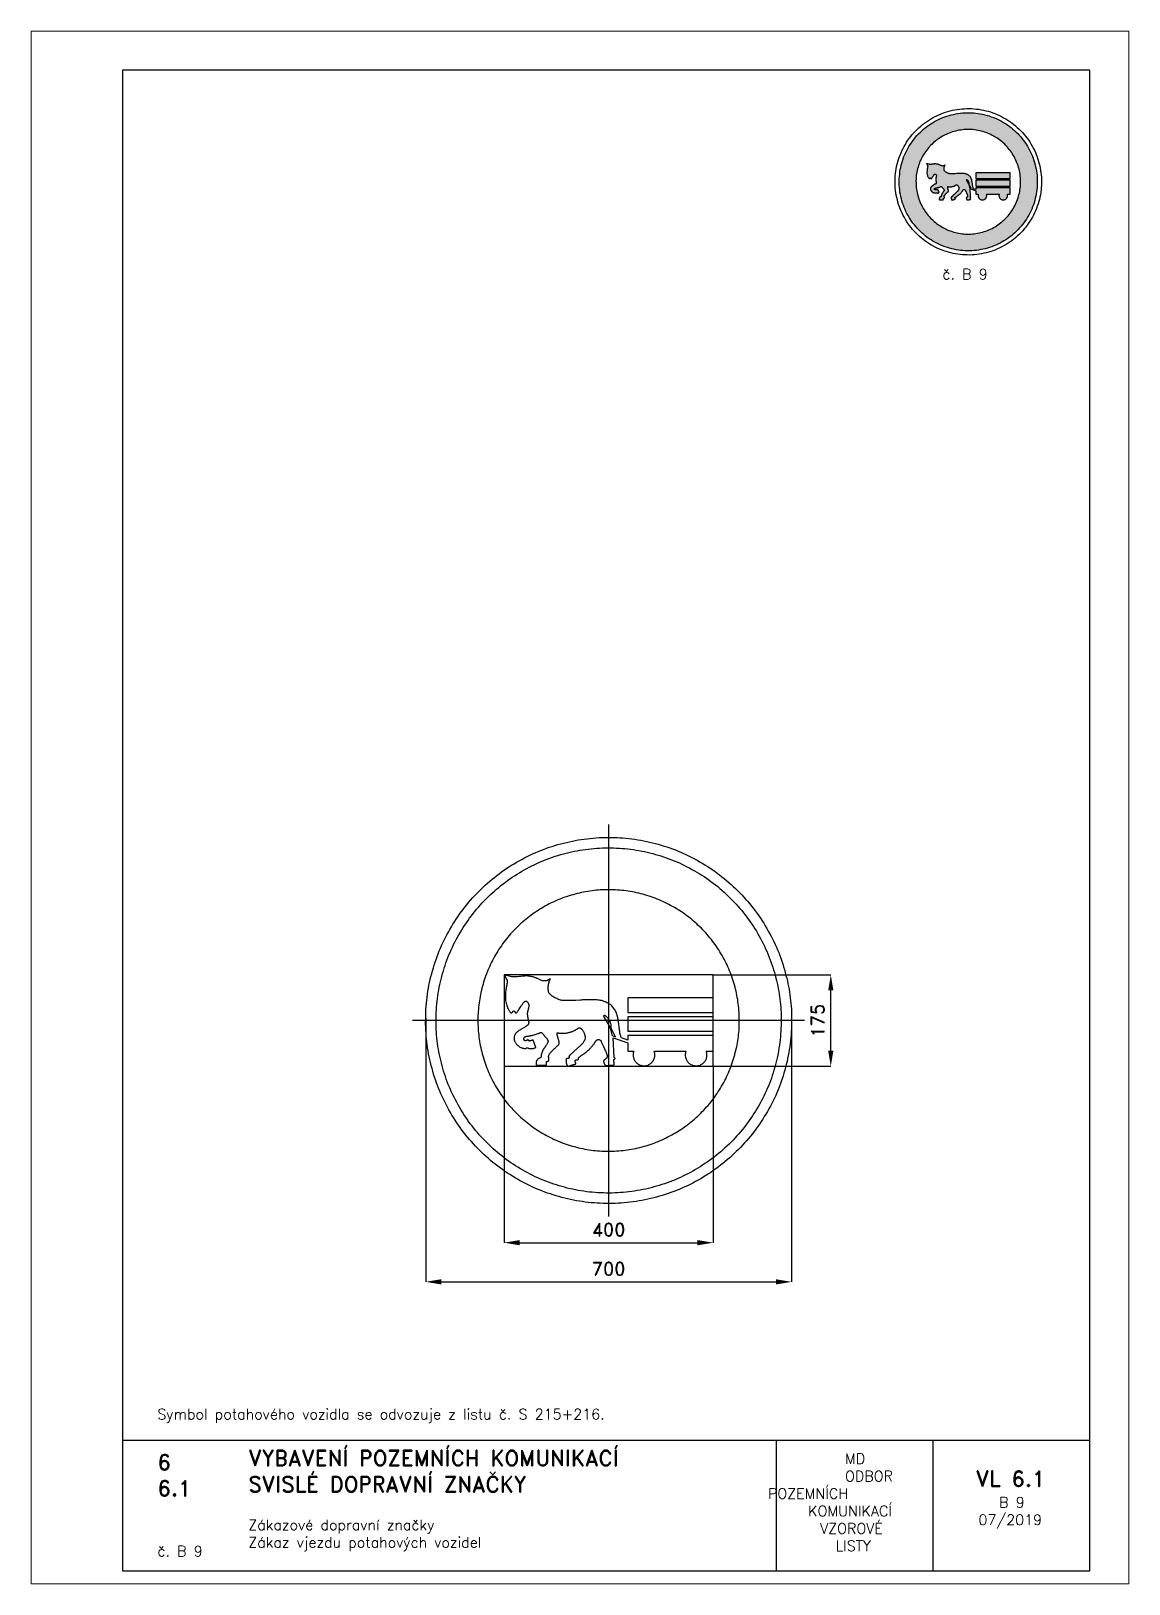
# Paper-space layout 'B 9' of a CAD drawing. Header units: millimetres. Extents: x 0 to 210, y 0 to 297.
# The model-space entities are those that its viewports show. They can reach past a viewport. Long polylines and large blocks are cut down to what shows.
import ezdxf

# ---------------------------------------------------------------- set-up
doc = ezdxf.new("R2010")
doc.units = ezdxf.units.MM
doc.header["$LTSCALE"] = 5
doc.linetypes.add('ČERCHOVANÁX2', pattern=[2, 1, -0.5, 0, -0.5])
doc.linetypes.add('ČÁRKOVANÁX2', pattern=[1.5, 1, -0.5])
for name, color, linetype in [('Kóty', 2, 'Continuous'), ('Rozpiska', 7, 'Continuous'), ('Značka', 7, 'Continuous')]:
    doc.layers.add(name, color=color, linetype=linetype)
doc.layers.add('Rámeček', color=6, linetype='Continuous', plot=False)
doc.styles.get("Standard").update_dxf_attribs({"font": 'romand.shx', "height": 25})
doc.dimstyles.get("Standard").update_dxf_attribs({"dimtxt": 25, "dimasz": 30, "dimexe": 0.18, "dimexo": 0.0625, "dimgap": 12.5, "dimtad": 1, "dimdec": 0, "dimzin": 0, "dimdsep": 46, "dimtxsty": 'Standard', "dimcen": 0.09, "dimadec": 0, "dimazin": 0, "dimtfac": 1, "dimtdec": 0, "dimtofl": 0, "dimtmove": 0, "dimatfit": 3, "dimfxl": 1, "dimtolj": 1, "dimtzin": 0, "dimarcsym": 0})

psp = doc.layouts.new('B 9')

# ---------------------------------------------------------------- texts
at = {"layer": 'Rozpiska', "color": 7, "attachment_point": 1}
for s, width, heights, insert, char_height in [('\\pi9.03909;{\\C6;č. B 9}', 27.9829, [2.67], (165.28, 251.51), 2), ('Symbol potahového vozidla se odvozuje z listu č. S 215+216.', 155.5011, [0], (24.17, 33.48), 2), ('6', 149.0422, [0], (24.17, 24.77), 3), ('{\\C6;VYBAVENÍ POZEMNÍCH KOMUNIKACÍ\\P}SVISLÉ DOPRAVNÍ ZNAČKY{\\H1.34524x; }', 149.0422, [0], (41.56, 25.56), 3), ('\\pi14.7414;{\\C6;MD\\P\\pi2.36044;}ODBOR POZEMNÍCH{\\H1.57143x; }\\P\\pi7.69378;KOMUNIKACÍ{\\H1.5x; }\\P\\pi9.97949;{\\C6;VZOROVÉ\\H1.47619x; \\H0.67742x;\\P\\pi12.93187;LISTY\\H1.26984x; }', 33.1018, [0], (140.95, 24.95), 2), ('\\pi1.03113;{\\H1.5x;\\C6;VL 6.1\\P\\pi5.50731;\\H0.66667x;B 9\\H1.66666x; \\H0.6x;\\P\\pi1.5549;07/2019\\H1.80159x; }', 16.0623, [0], (179.66, 21.61), 2), ('6.1', 149.0422, [0], (24.17, 19.78), 3), ('{\\C6;Zákazové dopravní značky\\P}Zákaz vjezdu potahových vozidel{\\H1.83333x; }', 149.0422, [0], (41.56, 12.29), 2), ('{\\C6;č. B 9}', 18.3305, [2.67], (24.17, 7.28), 2)]:
    psp.add_mtext_dynamic_manual_height_columns(s, width=width, gutter_width=100, heights=heights, dxfattribs=dict(at, insert=insert, char_height=char_height))

msp = doc.modelspace()

# ---------------------------------------------------------------- blocks, each defined once
blk = doc.blocks.new('*D2')
at = {"layer": 'Defpoints', "color": 0, "transparency": 16777216}
for p in [(-349.9, 4.7), (350, 0.1), (350, -499.8)]:
    blk.add_point(p, dxfattribs=at)
at = {"layer": 'Kóty', "color": 0, "lineweight": -2, "transparency": 16777216}
for p, q in [((-349.9, 4.6), (-349.9, -500)), ((350, 0.1), (350, -500)), ((-319.9, -499.8), (320, -499.8))]:
    blk.add_line(p, q, dxfattribs=at)
at = {"layer": 'Kóty', "color": 0, "transparency": 16777216}
for points in [[(-319.9, -494.8), (-319.9, -504.8), (-349.9, -499.8)], [(320, -494.8), (320, -504.8), (350, -499.8)]]:
    blk.add_solid(points, dxfattribs=at)
at = {"layer": 'Kóty', "color": 0, "transparency": 16777216, "insert": (0.1, -474.8), "char_height": 25, "attachment_point": 5}
blk.add_mtext('\\A1;700', dxfattribs=at)
blk = doc.blocks.new('*D3')
at = {"layer": 'Defpoints', "color": 0, "transparency": 16777216}
for p in [(-200, -87.5), (200, -87.5), (200, -424.9)]:
    blk.add_point(p, dxfattribs=at)
at = {"layer": 'Kóty', "color": 0, "lineweight": -2, "transparency": 16777216}
for p, q in [((-200, -87.6), (-200, -425.1)), ((200, -87.6), (200, -425.1)), ((-170, -424.9), (170, -424.9))]:
    blk.add_line(p, q, dxfattribs=at)
at = {"layer": 'Kóty', "color": 0, "transparency": 16777216}
for points in [[(-170, -419.9), (-170, -429.9), (-200, -424.9)], [(170, -419.9), (170, -429.9), (200, -424.9)]]:
    blk.add_solid(points, dxfattribs=at)
at = {"layer": 'Kóty', "color": 0, "transparency": 16777216, "insert": (0, -399.9), "char_height": 25, "attachment_point": 5}
blk.add_mtext('\\A1;400', dxfattribs=at)
blk = doc.blocks.new('*D4')
at = {"layer": 'Defpoints', "color": 0, "transparency": 16777216}
for p in [(200, 87.5), (425, 87.5), (200, -87.6)]:
    blk.add_point(p, dxfattribs=at)
at = {"layer": 'Kóty', "color": 0, "lineweight": -2, "transparency": 16777216}
for p, q in [((200.1, 87.5), (425.2, 87.5)), ((425, -57.6), (425, 57.5)), ((200.1, -87.6), (425.2, -87.6))]:
    blk.add_line(p, q, dxfattribs=at)
at = {"layer": 'Kóty', "color": 0, "transparency": 16777216}
for points in [[(420, 57.5), (430, 57.5), (425, 87.5)], [(420, -57.6), (430, -57.6), (425, -87.6)]]:
    blk.add_solid(points, dxfattribs=at)
at = {"layer": 'Kóty', "color": 0, "transparency": 16777216, "insert": (400, 0), "char_height": 25, "attachment_point": 5, "rotation": 90}
blk.add_mtext('\\A1;175', dxfattribs=at)

# ---------------------------------------------------------------- dimensions: what is measured, and where the dimension line sits
at = {"layer": 'Kóty'}
dim = msp.add_linear_dim(base=(425, 87.5), p1=(200, -87.6), p2=(200, 87.5), angle=90, dimstyle='Standard', dxfattribs=at)
dim.commit()
dim.dimension.update_dxf_attribs({"geometry": '*D4', "text_midpoint": (400, 0)})
for base, p1, p2, picture, middle in [((350, -499.8), (-349.9, 4.7), (350, 0.1), '*D2', (0.1, -474.8)), ((200, -424.9), (-200, -87.5), (200, -87.5), '*D3', (0, -399.9))]:
    dim = msp.add_linear_dim(base=base, p1=p1, p2=p2, dimstyle='Standard', dxfattribs=at)
    dim.commit()
    dim.dimension.update_dxf_attribs({"geometry": picture, "text_midpoint": middle})

# ---------------------------------------------------------------- linework, layer by layer
at = {"layer": 'Značka', "color": 6, "linetype": 'ČERCHOVANÁX2', "lineweight": 25, "ltscale": 5}
for p, q in [((0, 375), (0, -375)), ((375, 0), (-375, 0))]:
    msp.add_line(p, q, dxfattribs=at)
at = {"layer": 'Značka', "color": 5}
for points in [[(350, 0.1), (350, -2.2), (350, -4.5, -0.032168), (346.5, -50.1, -0.035723), (336.9, -94.9, -0.036667), (321.9, -138.1, -0.034754), (300.8, -178.8, -0.034039), (275, -216.7, -0.034453), (244.3, -250.6, -0.03456), (209.6, -280.4, -0.034426), (171.1, -305.3, -0.034389), (129.8, -325.1, -0.034418), (86.2, -339.1, -0.034424), (41.2, -347.6, -0.034417), (-4.5, -349.9, -0.034416), (-50.2, -346.4, -0.034417), (-95, -336.7, -0.034417), (-138.2, -321.6, -0.034417), (-178.9, -300.7, -0.034417), (-216.7, -274.9, -0.034417), (-250.7, -244.1, -0.034417), (-280.5, -209.4, -0.034417), (-305.3, -170.9, -0.034417), (-325.2, -129.6, -0.034417), (-339.2, -86, -0.034417), (-347.7, -41, -0.034417), (-349.9, 4.7, -0.034417), (-346.5, 50.4, -0.034417), (-336.8, 95.1, -0.034417), (-321.7, 138.3, -0.034417), (-300.7, 179.1, -0.034417), (-274.9, 216.9, -0.034416), (-244.2, 250.8, -0.034418), (-209.5, 280.7, -0.034417), (-171, 305.5, -0.034415), (-129.7, 325.3, -0.034415), (-86.1, 339.3, -0.034415), (-41.1, 347.8, -0.034416), (4.6, 350.1, -0.034417), (50.3, 346.6, -0.034417), (95.1, 337, -0.034417), (138.3, 321.8, -0.034417), (179, 300.9, -0.034417), (216.8, 275.1, -0.034407), (250.8, 244.3, -0.034414), (280.6, 209.6, -0.034488), (305.4, 171.1, -0.034419), (325.3, 129.9, -0.034077), (339.3, 86.3, -0.03279), (347.6, 43.5, -0.034265), (350, 0.1)], [(-167.9, -17.2), (-168.4, -17.4), (-168.8, -17.7, 0.014315), (-171.4, -19.3, 0.023343), (-173.9, -21, 0.026028), (-175.7, -22.6, 0.034554), (-177.3, -24.3, 0.032838), (-178.5, -25.9, 0.03623), (-179.4, -27.6, 0.036496), (-180.1, -29.5, 0.032943), (-180.5, -31.4, 0.017514), (-180.6, -32.5, 0.014477), (-180.7, -33.7, 0.009818), (-180.7, -34.6, 0.009906), (-180.7, -35.5), (-180.7, -35.9), (-180.7, -36.3), (-180.7, -36.5), (-180.6, -36.6, 0.014845), (-180.6, -37), (-180.5, -37.4, 0.023135), (-180, -38.7, 0.018693), (-179.5, -40, 0.029799), (-178.4, -42.2, 0.029127), (-177, -44.3, 0.035816), (-174.9, -46.7, 0.036971), (-172.6, -48.7, 0.043658), (-169.5, -50.7, 0.04357), (-166.2, -52.1, 0.019014), (-164.6, -52.6, 0.016546), (-162.9, -53), (-161.8, -53.2, 0.012051), (-160.7, -53.3), (-160, -53.4), (-159.3, -53.4), (-159.2, -53.4), (-159.2, -53.4), (-159.1, -53.4), (-159, -53.4), (-158.7, -53.3), (-158.5, -53.2), (-158.1, -53), (-157.8, -52.9), (-157.5, -52.7), (-157.1, -52.5), (-156.8, -52.3, -0.032852), (-156.4, -52.2), (-156.3, -52.1), (-156.1, -52.1), (-156, -52.1), (-155.8, -52.1, -0.038692), (-155.4, -52.1, -0.032944), (-154.9, -52.2), (-154.5, -52.3), (-154.2, -52.4), (-153.8, -52.6), (-153.4, -52.7), (-153.1, -52.9), (-152.8, -53.1), (-152.6, -53.2), (-152.5, -53.2), (-152.3, -53.3), (-152.2, -53.4, 0.073401), (-151.3, -53.6, 0.02136), (-150.4, -53.6), (-149.1, -53.7, 0.011118), (-147.9, -53.7, 0.017089), (-146.5, -53.6, 0.014365), (-145.1, -53.5, 0.017493), (-143.7, -53.2, 0.026465), (-142.3, -52.9), (-141.8, -52.7), (-141.3, -52.5), (-141, -52.4), (-140.7, -52.2), (-140.6, -52.2), (-140.4, -52.1), (-140.4, -52.1), (-140.4, -52), (-140.3, -52), (-140.3, -52), (-140.2, -52), (-140.1, -51.9), (-140, -51.8), (-139.9, -51.8), (-139.8, -51.7), (-139.8, -51.6), (-139.7, -51.5), (-139.6, -51.3), (-139.6, -51.3), (-139.5, -51.2), (-139.5, -51.2), (-139.5, -51.2), (-139.5, -51.1), (-139.5, -51.1), (-139.5, -51.1, 0.012634), (-139.5, -51, 0.032291), (-139.5, -50.9), (-139.5, -50.8, 0.024484), (-139.5, -50.6), (-139.5, -50.4, 0.026067), (-139.7, -49.9, 0.011644), (-139.9, -49.4), (-140.2, -48.7), (-140.5, -48), (-140.9, -47.2), (-141.2, -46.3), (-141.4, -45.9), (-141.5, -45.5), (-141.7, -44.9), (-141.9, -44.4), (-142.3, -43.3), (-142.6, -42.2), (-142.9, -41.4), (-143.1, -40.6), (-143.4, -40), (-143.6, -39.3), (-143.8, -38.9), (-143.9, -38.5), (-144, -38.3), (-144.1, -38.2), (-144.1, -38.2), (-144.1, -38.2), (-144.1, -38.2), (-144.1, -38.2), (-144.1, -38.1), (-144.2, -38.1), (-144.2, -38.1), (-144.2, -38), (-144.3, -38), (-144.4, -37.9), (-144.4, -37.9), (-144.5, -37.9), (-144.6, -37.8), (-144.7, -37.8), (-144.7, -37.8), (-144.7, -37.8), (-144.8, -37.8), (-144.8, -37.8), (-144.9, -37.7), (-145, -37.7), (-145, -37.7), (-145.1, -37.7), (-145.2, -37.7), (-145.3, -37.7), (-145.3, -37.7), (-145.4, -37.7), (-145.4, -37.7), (-145.4, -37.7), (-145.4, -37.7), (-145.5, -37.7), (-145.5, -37.7), (-145.5, -37.7), (-145.6, -37.7), (-145.6, -37.8), (-145.8, -37.8), (-146, -37.8), (-146.5, -38), (-147.1, -38.1), (-147.9, -38.3), (-148.6, -38.5), (-149.4, -38.7), (-150.1, -38.9), (-150.7, -39), (-151.2, -39.1), (-151.4, -39.2), (-151.6, -39.2), (-151.6, -39.2), (-151.6, -39.2), (-151.6, -39.2), (-151.7, -39.2), (-151.7, -39.2), (-151.7, -39.2), (-151.8, -39.2), (-151.9, -39.2), (-152, -39.1), (-152.1, -39), (-152.3, -38.9), (-152.4, -38.7), (-152.6, -38.5), (-152.7, -38.3), (-152.9, -38.1), (-153, -37.9), (-153.1, -37.8), (-153.2, -37.7), (-153.3, -37.6), (-153.4, -37.4), (-153.6, -37.3, 0.057853), (-153.9, -37.1), (-154.1, -37), (-154.3, -37), (-154.5, -37), (-154.7, -37), (-154.9, -37.1), (-155.1, -37.1), (-155.2, -37.2), (-155.3, -37.2), (-155.4, -37.2), (-155.4, -37.3), (-156, -37.6), (-156.6, -38), (-157, -38.3), (-157.5, -38.5, -0.028069), (-157.9, -38.7, -0.041981), (-158.4, -38.8, -0.045161), (-158.9, -38.9, -0.05056), (-159.3, -38.9), (-159.5, -38.8), (-159.7, -38.7), (-160, -38.6), (-160.2, -38.5, -0.066202), (-160.8, -38, -0.047059), (-161.3, -37.4, -0.039596), (-161.6, -36.8, -0.039296), (-161.9, -36.1, -0.041874), (-162, -35.4, -0.045135), (-162.1, -34.6, -0.049885), (-162, -33.8, -0.05472), (-161.7, -33.1, -0.023592), (-161.5, -32.8, -0.021397), (-161.4, -32.5, -0.027483), (-161.1, -32.1, -0.028675), (-160.8, -31.8, -0.062186), (-159.9, -31.1, -0.04037), (-158.8, -30.7, -0.0285), (-157.6, -30.3, -0.015362), (-156.4, -30), (-154.9, -29.8), (-153.5, -29.6), (-151.8, -29.3), (-150.2, -29.1), (-149.5, -28.9), (-148.8, -28.8), (-147.9, -28.6), (-147.1, -28.4, 0.00676), (-144.6, -27.8), (-142.3, -27.1), (-140.4, -26.6), (-138.6, -26.1), (-137.1, -25.6), (-135.5, -25.1), (-134.4, -24.7), (-133.2, -24.3), (-132.9, -24.1), (-132.6, -24), (-132.4, -23.9), (-132.2, -23.8), (-131.4, -23.4, -0.017808), (-130.6, -23), (-130.2, -22.8), (-129.8, -22.7), (-129.6, -22.6), (-129.3, -22.6), (-129.2, -22.6), (-129.1, -22.6), (-128.9, -22.6), (-128.8, -22.7), (-128.7, -22.7), (-128.6, -22.8), (-128.5, -22.9), (-128.4, -22.9), (-128.2, -23.1), (-128.1, -23.2), (-128, -23.3), (-127.9, -23.4), (-127.8, -23.5), (-127.7, -23.6, -0.017794), (-127.2, -24.1), (-126.7, -24.6), (-126.3, -25.1), (-125.8, -25.7), (-125.3, -26.3), (-124.8, -27), (-124.3, -27.6), (-123.8, -28.3), (-123.5, -28.6), (-123.3, -28.9), (-123.1, -29.1), (-122.8, -29.4, 0.009764), (-121.9, -30.4, 0.014131), (-121, -31.4), (-120.2, -32.2), (-119.4, -32.9, -0.017638), (-118.6, -33.7, -0.022565), (-117.9, -34.6, -0.029097), (-117.2, -35.6, -0.031684), (-116.7, -36.8, -0.011842), (-116.5, -37.3), (-116.3, -37.8, -0.011857), (-116.1, -38.4, -0.033874), (-115.9, -39.1, -0.108405), (-116, -41, -0.049053), (-116.7, -42.9, -0.031996), (-118.2, -45.5, -0.012369), (-119.8, -47.9, 0.002076), (-121.8, -50.7, 0.01021), (-123.7, -53.7, 0.019822), (-125.7, -57, 0.028384), (-127.3, -60.4, 0.037184), (-128.4, -64, 0.049745), (-129, -67.7, 0.006996), (-129, -68.3), (-129, -68.9), (-129, -69.1), (-129, -69.2, -0.014179), (-129.1, -69.4, -0.015028), (-129.1, -69.6, -0.027868), (-129.2, -69.9, -0.034224), (-129.4, -70.2, -0.046811), (-129.6, -70.6, -0.044413), (-130, -70.9, -0.038421), (-130.3, -71.2, -0.025419), (-130.7, -71.4, -0.020684), (-131.3, -71.7), (-131.9, -72), (-132.6, -72.2, 0.010717), (-133.3, -72.5), (-133.5, -72.6), (-133.6, -72.7), (-133.8, -72.7), (-133.9, -72.8, 0.031236), (-134.8, -73.3, 0.039802), (-135.7, -74, 0.039189), (-136.3, -74.7, 0.034548), (-136.9, -75.5, 0.035815), (-137.5, -76.5, 0.029433), (-137.9, -77.7, 0.030126), (-138.3, -79.1, 0.023545), (-138.5, -80.6, 0.009081), (-138.6, -81.3, 0.007773), (-138.6, -82, 0.004967), (-138.6, -82.5, 0.005306), (-138.6, -83), (-138.6, -83.3), (-138.6, -83.6), (-138.6, -83.6), (-138.6, -83.7), (-138.6, -83.7), (-138.6, -83.8), (-138.6, -84), (-138.6, -84.1, 0.016181), (-138.6, -84.4, 0.019276), (-138.5, -84.6, 0.024535), (-138.4, -84.8, 0.03345), (-138.3, -85, 0.038109), (-138.2, -85.2, 0.055784), (-138.1, -85.3), (-138.1, -85.4), (-138, -85.4), (-137.9, -85.4), (-137.9, -85.5), (-137.8, -85.5), (-137.8, -85.5), (-137.6, -85.5), (-137.3, -85.5), (-136.8, -85.5), (-136.3, -85.5), (-134.9, -85.5), (-133.6, -85.5), (-131.9, -85.5), (-130.2, -85.5), (-128.4, -85.5), (-126.7, -85.5), (-124.9, -85.5), (-123.2, -85.5), (-122.5, -85.5), (-121.8, -85.5), (-121.4, -85.5), (-120.9, -85.5), (-120.7, -85.5), (-120.4, -85.5), (-120.4, -85.5), (-120.3, -85.5), (-120.3, -85.5), (-120.2, -85.4), (-120, -85.4), (-119.8, -85.4, 0.03597), (-119.6, -85.3, 0.039818), (-119.4, -85.2, 0.037138), (-119.3, -85, 0.041353), (-119.2, -84.9, 0.042722), (-119.1, -84.8, 0.044717), (-119, -84.6, 0.027403), (-119, -84.5, 0.030364), (-119, -84.4, 0.024886), (-119, -84.3), (-119, -84.2), (-119, -83.6), (-119, -83.1), (-119, -82.7), (-119, -82.2), (-119, -81.8), (-119, -81.4), (-119.1, -81), (-119.1, -80.6), (-119.1, -80.4), (-119.1, -80.2), (-119.1, -80), (-119.1, -79.8), (-119.1, -79.7), (-119.1, -79.6), (-119.1, -79.6), (-119.1, -79.6), (-119.1, -79.6), (-119.1, -79.6), (-119.1, -79.5), (-119.1, -79.4, -0.021293), (-119.1, -79.3, -0.023598), (-119.1, -79.2, -0.032155), (-119, -79, -0.040022), (-119, -78.9, -0.049263), (-118.9, -78.8, -0.056984), (-118.7, -78.6), (-118.7, -78.6), (-118.6, -78.6), (-118.6, -78.5), (-118.5, -78.5), (-118.1, -78.4), (-117.7, -78.2), (-117.3, -78.1), (-117, -78), (-116.6, -77.9), (-116.3, -77.7), (-115.9, -77.6), (-115.6, -77.5), (-115.5, -77.4), (-115.4, -77.4), (-115.3, -77.3), (-115.1, -77.3, 0.034165), (-115, -77.2, 0.04352), (-114.8, -77.1, 0.03765), (-114.7, -77, 0.028823), (-114.6, -76.9, 0.025013), (-114.5, -76.7, 0.023342), (-114.5, -76.6, 0.022734), (-114.4, -76.4, 0.021675), (-114.4, -76.2), (-114.3, -76.2), (-114.3, -76.1), (-114.3, -76.1), (-114.3, -76), (-114.3, -76), (-114.3, -76), (-114.3, -75.8), (-114.3, -75.7, 0.007528), (-114.3, -75.4), (-114.3, -75.1, 0.011749), (-114.3, -74.4, 0.007829), (-114.4, -73.6, 0.004758), (-114.5, -72.6), (-114.6, -71.5, -0.008484), (-114.6, -70.5, -0.014707), (-114.7, -69.4, -0.021438), (-114.7, -68.4, -0.029614), (-114.5, -67.4, -0.013907), (-114.4, -66.9, -0.014754), (-114.3, -66.5, -0.014712), (-114.2, -66.1, -0.013359), (-114, -65.8, -0.053904), (-112.9, -63.8, -0.022402), (-111.5, -62, -0.008437), (-109.7, -59.9, -0.007833), (-107.9, -58, -0.007181), (-105.8, -55.8, -0.004396), (-103.6, -53.7, -0.002928), (-101.2, -51.5, -0.002466), (-98.9, -49.3), (-97.9, -48.4), (-97, -47.6), (-96.4, -47), (-95.9, -46.5), (-95.5, -46.2), (-95.2, -45.9), (-95.1, -45.8), (-95.1, -45.8, 0.02471), (-95, -45.7, 0.020679), (-94.9, -45.5, 0.033362), (-94.7, -45.2, 0.026445), (-94.6, -44.9, 0.041617), (-94.4, -44.3, 0.02853), (-94.3, -43.6, 0.022908), (-94.3, -42.9, 0.018288), (-94.3, -42.1, 0.015611), (-94.4, -41.4, 0.014451), (-94.5, -40.6), (-94.6, -40.2), (-94.7, -39.9), (-94.8, -39.6), (-94.9, -39.2), (-95.3, -37.8, 0.004842), (-95.8, -36.3), (-96.2, -35.1), (-96.5, -33.9, -0.006212), (-96.9, -32.7, -0.007893), (-97.3, -31.4, -0.009415), (-97.6, -30, -0.008521), (-97.9, -28.5), (-98.1, -27.9, -0.007078), (-98.2, -27.2), (-98.3, -26.5, 0.007918), (-98.4, -25.8), (-98.5, -24.9, -0.042364), (-98.6, -24, -0.0191), (-98.6, -23.9, -0.034976), (-98.5, -23.7, -0.027746), (-98.5, -23.6, -0.039663), (-98.5, -23.6, -0.041553), (-98.4, -23.5), (-98.4, -23.5), (-98.3, -23.4), (-98.3, -23.4), (-98.2, -23.4), (-98.1, -23.3), (-98, -23.3), (-97.8, -23.4, -0.026433), (-97.4, -23.4), (-97, -23.5), (-95.7, -23.8, 0.011081), (-94.5, -24), (-93.6, -24.2), (-92.7, -24.3, 0.010627), (-91.3, -24.4, 0.009108), (-89.9, -24.4, 0.011632), (-87.9, -24.5, 0.010358), (-85.9, -24.4, 0.009219), (-84, -24.2, 0.008961), (-82.1, -24, 0.009568), (-79.9, -23.7, 0.008896), (-77.8, -23.3, 0.009721), (-75.5, -22.8, 0.010126), (-73.1, -22.2), (-72.1, -21.9), (-71.1, -21.6), (-70.1, -21.3, 0.008782), (-69.1, -21, 0.026059), (-66.7, -20, 0.023777), (-64.3, -18.7, 0.012879), (-62.7, -17.7, 0.004304), (-61, -16.6, -0.007476), (-59.6, -15.6, -0.022529), (-58.2, -14.8, -0.020637), (-57.4, -14.4, -0.033075), (-56.7, -14.2, -0.03374), (-56.1, -14, -0.046427), (-55.5, -14, -0.040694), (-55.1, -14.1, -0.043555), (-54.7, -14.2), (-54.6, -14.2), (-54.5, -14.3), (-54.3, -14.4), (-54.1, -14.5, -0.009576), (-53.2, -15, -0.026303), (-52.5, -15.6, -0.039149), (-51.5, -16.5, -0.021875), (-50.6, -17.6, -0.021832), (-49.4, -19.4, -0.020427), (-48.2, -21.3, -0.019835), (-47.2, -23.4, -0.017958), (-46.3, -25.5, -0.019281), (-45.7, -27.6, -0.025864), (-45.2, -29.8, -0.008178), (-45.1, -30.4, -0.008597), (-45, -31, -0.012604), (-44.9, -31.7, -0.016374), (-44.9, -32.4, -0.055163), (-45.1, -34.9, -0.044376), (-45.9, -37.3, -0.029718), (-46.7, -39.1, -0.023898), (-47.7, -40.8, -0.017917), (-48.8, -42.4, -0.014501), (-50, -43.8, -0.009494), (-51, -45.1, -0.006457), (-52.1, -46.2), (-52.5, -46.6, 0.00311), (-52.9, -47, 0.00171), (-53.2, -47.3, -0.002831), (-53.5, -47.6, -0.026106), (-56, -50, 0.000395), (-58.6, -52.3, 0.009316), (-61.2, -54.6, 0.00045), (-63.8, -57, -0.002749), (-66.3, -59.3, -0.000343), (-68.9, -61.7, -0.000317), (-71, -63.6, -0.00239), (-73.2, -65.5, -0.001173), (-73.8, -66.1, -0.001524), (-74.5, -66.7), (-74.8, -67, -0.002497), (-75.1, -67.3), (-75.3, -67.4), (-75.5, -67.5), (-75.5, -67.6, 0.007283), (-75.5, -67.7, 0.018635), (-75.6, -67.8, 0.01996), (-75.7, -67.9, 0.028037), (-75.7, -68.1, 0.030599), (-75.7, -68.3, 0.041073), (-75.8, -68.6, 0.03238), (-75.7, -68.9, 0.02642), (-75.6, -69.2), (-75.5, -69.6, -0.01367), (-75.4, -69.9, -0.031054), (-75.4, -70.3, -0.044883), (-75.3, -70.7, -0.049767), (-75.4, -71.1, -0.018835), (-75.4, -71.3, -0.015111), (-75.5, -71.4, -0.013137), (-75.6, -71.5, -0.014399), (-75.6, -71.7), (-75.7, -71.8), (-75.7, -71.9), (-75.8, -71.9, -0.010506), (-75.9, -72, -0.026132), (-76.1, -72.1, -0.021406), (-76.3, -72.2, -0.026478), (-76.6, -72.3, -0.019354), (-76.9, -72.3, -0.025873), (-77.7, -72.4), (-78.4, -72.5, 0.020955), (-79.1, -72.5, 0.047004), (-79.7, -72.7, 0.048873), (-80.2, -72.9, 0.062492), (-80.6, -73.2, 0.071158), (-81, -73.6, 0.053609), (-81.2, -74.2, 0.031862), (-81.3, -74.6, 0.023824), (-81.4, -75, 0.020605), (-81.5, -75.5, 0.012042), (-81.5, -76.1, 0.017865), (-81.4, -77.4, 0.015871), (-81.3, -78.7, 0.012051), (-81.2, -79.8, 0.011272), (-81, -80.9, 0.010464), (-80.7, -81.9, 0.010067), (-80.4, -83, 0.010207), (-80.1, -83.9, 0.01194), (-79.8, -84.9), (-79.6, -85.2), (-79.5, -85.6), (-79.3, -85.9, 0.010669), (-79.2, -86.3, 0.031621), (-78.9, -86.7, 0.06068), (-78.6, -87.1, 0.035358), (-78.5, -87.2, 0.040568), (-78.3, -87.4, 0.037799), (-78.1, -87.4, 0.039658), (-77.9, -87.5, 0.03557), (-77.7, -87.5, 0.031011), (-77.6, -87.5, 0.030033), (-77.4, -87.5, 0.023488), (-77.2, -87.4, 0.015245), (-77, -87.4, 0.011319), (-76.8, -87.3, 0.006344), (-76.7, -87.2), (-76.5, -87.2), (-76.5, -87.2), (-76.4, -87.1), (-76.2, -87.1), (-76.1, -87, -0.003181), (-75.7, -86.9, -0.002718), (-75.3, -86.7, -0.005736), (-74.3, -86.4, -0.004869), (-73.4, -86.1, -0.005006), (-72.1, -85.7, -0.003012), (-70.8, -85.3, -0.001381), (-69.4, -84.9), (-68.1, -84.6, 0.00209), (-66.8, -84.2, 0.005206), (-65.5, -83.8), (-65, -83.7), (-64.5, -83.5, 0.003237), (-64, -83.4, 0.011971), (-63.5, -83.2, 0.028077), (-63.2, -83.1, 0.067193), (-63, -82.9, 0.043067), (-62.9, -82.8, 0.048981), (-62.8, -82.7, 0.046447), (-62.7, -82.5, 0.042752), (-62.7, -82.4, 0.046419), (-62.7, -82.2, 0.033252), (-62.7, -82, 0.034786), (-62.8, -81.8, 0.020617), (-62.9, -81.5, 0.014432), (-63, -81.1), (-63.2, -80.8), (-63.2, -80.6), (-63.3, -80.5), (-63.4, -80.3), (-63.5, -80.2, -0.01445), (-63.7, -79.6, -0.012417), (-63.8, -79.1), (-63.9, -78.8, -0.020005), (-64, -78.4, -0.021017), (-64, -78.1, -0.02133), (-64, -77.8, -0.020193), (-64, -77.5, -0.016178), (-64, -77.2), (-64, -77.1), (-64, -76.9), (-63.9, -76.8, -0.020054), (-63.9, -76.6, -0.089073), (-63.7, -76.1, -0.078393), (-63.3, -75.7, -0.050904), (-63, -75.5, -0.04405), (-62.7, -75.3, -0.040781), (-62.2, -75.2, -0.024878), (-61.8, -75.1, -0.017301), (-61.2, -75.1, -0.004202), (-60.6, -75.1, 0.010732), (-60, -75.1, 0.027473), (-59.3, -75, 0.009607), (-59.1, -75, 0.008448), (-59, -74.9, 0.013187), (-58.8, -74.9, 0.023908), (-58.6, -74.8, 0.071702), (-58.2, -74.6, 0.095113), (-58, -74.3, 0.061666), (-57.8, -74.1, 0.040498), (-57.8, -73.8, 0.034624), (-57.7, -73.4, 0.009334), (-57.7, -73, -0.01633), (-57.7, -72.4, -0.039891), (-57.6, -71.8, -0.053108), (-57.4, -71.2, -0.051645), (-57, -70.6, -0.027468), (-56.8, -70.3, -0.024536), (-56.6, -70.1, -0.026353), (-56.1, -69.8, -0.008535), (-55.7, -69.4, 0.0015), (-52.3, -67, 0.001363), (-48.8, -64.6, 0.004079), (-45.6, -62.3, 0.009828), (-42.5, -59.9, 0.014586), (-39.1, -57, 0.015264), (-35.9, -54, 0.018047), (-32.4, -50.3, 0.0186), (-29.3, -46.3, 0.007967), (-27.9, -44.5, 0.007143), (-26.7, -42.7, 0.004722), (-25.8, -41.4, 0.005349), (-25.1, -40.2, 0.002631), (-24.6, -39.4), (-24.1, -38.6), (-24.1, -38.5), (-24, -38.4, -0.022467), (-23.8, -38.2, -0.016192), (-23.7, -38.1, -0.031445), (-23.2, -37.7, -0.025663), (-22.7, -37.3, -0.042306), (-21.7, -36.8, -0.043886), (-20.6, -36.5, -0.05264), (-19.4, -36.3, -0.063339), (-18.2, -36.5, -0.072178), (-16.9, -36.9, -0.067658), (-15.8, -37.7, -0.030966), (-15.3, -38.2, -0.026883), (-14.9, -38.7, -0.028988), (-14.4, -39.5, -0.013688), (-14, -40.4, -0.01155), (-12.8, -43.2, 0.004194), (-11.6, -45.9, 0.006427), (-10.7, -48), (-9.7, -50), (-8.8, -52), (-7.9, -53.9), (-6.9, -56), (-6, -58.2), (-5.6, -59.1), (-5.2, -60), (-4.8, -61), (-4.4, -62), (-3.9, -63.1, -0.025469), (-3.4, -64.3, -0.032469), (-3.1, -65.6, -0.021805), (-2.9, -66.9, -0.021676), (-2.8, -68.2, -0.031626), (-2.9, -69.5, -0.03833), (-3.1, -70.5, -0.058894), (-3.4, -71.5, -0.053136), (-3.8, -72.1, -0.073401), (-4.3, -72.5), (-4.3, -72.6), (-4.4, -72.6), (-4.5, -72.7), (-4.6, -72.7), (-4.7, -72.8), (-4.8, -72.9), (-5, -73.1), (-5.2, -73.3, -0.013842), (-5.7, -73.6, -0.007936), (-6.3, -74), (-7, -74.5, 0.011465), (-7.7, -74.9, 0.025235), (-8.3, -75.4, 0.044061), (-8.9, -76, 0.04383), (-9.2, -76.5, 0.051134), (-9.5, -77.1, 0.056361), (-9.6, -77.7, 0.046292), (-9.6, -78.4), (-9.6, -78.6), (-9.6, -78.8, 0.041154), (-9.4, -79.6, 0.015449), (-9.2, -80.3), (-8.9, -81), (-8.5, -81.7), (-8.2, -82.4), (-7.8, -83.2), (-7.5, -83.8), (-7.1, -84.5), (-7, -84.7), (-6.8, -84.9), (-6.7, -85), (-6.6, -85.2, 0.031291), (-6.4, -85.5, 0.04884), (-6.1, -85.7, 0.038577), (-5.9, -85.8, 0.037561), (-5.7, -85.9, 0.032776), (-5.5, -86, 0.027377), (-5.2, -86, 0.024077), (-5, -86, 0.015442), (-4.7, -86), (-4.6, -86), (-4.4, -86), (-4.3, -86), (-4.2, -86), (-4.2, -86), (-4.1, -86), (-3.9, -86), (-3.7, -86), (-3.3, -85.9), (-2.9, -85.9, 0.001855), (-1.8, -85.9, 0.001737), (-0.8, -85.8, 0.001829), (0.5, -85.7, 0.001258), (1.8, -85.6), (3.2, -85.6), (4.5, -85.5), (5.8, -85.4), (7.2, -85.3), (7.7, -85.2), (8.3, -85.2), (8.6, -85.2), (9, -85.2), (9.2, -85.1), (9.4, -85.1), (9.4, -85.1), (9.5, -85.1), (9.5, -85.1), (9.6, -85.1, 0.010653), (9.7, -85.1, 0.015819), (9.9, -85, 0.023995), (10, -85, 0.034985), (10.2, -84.9), (10.3, -84.9), (10.4, -84.8), (10.4, -84.8), (10.5, -84.7), (10.5, -84.6), (10.6, -84.5), (10.6, -84.4), (10.6, -84.3), (10.6, -84.2), (10.6, -84.2, 0.048375), (10.6, -83.2), (10.5, -82.3), (10.4, -81.3), (10.4, -80.3), (10.3, -79.4), (10.2, -78.4), (10.1, -77.4), (10.1, -76.5), (10.1, -76.2), (10.1, -75.8), (10.1, -75.6), (10.1, -75.3), (10.2, -75.2), (10.2, -75.1), (10.2, -75), (10.2, -74.9), (10.3, -74.8), (10.4, -74.6), (10.5, -74.4, -0.033174), (10.7, -74.2, -0.035611), (10.9, -74, -0.03272), (11.1, -73.9, -0.022877), (11.3, -73.7), (11.6, -73.6), (11.7, -73.6, 0.02535), (11.9, -73.5), (12, -73.4, 0.042934), (12.1, -73.3), (12.1, -73.2), (12.2, -73.1), (12.2, -73), (12.3, -72.8), (12.3, -72.7), (12.3, -72.6), (12.3, -72.5), (12.3, -72.4, 0.072951), (12.2, -72.1, 0.080624), (12.1, -71.9), (11.9, -71.8), (11.8, -71.7), (11.7, -71.7), (11.6, -71.6), (11.4, -71.6), (11.2, -71.5), (11.1, -71.5), (11, -71.4), (10.9, -71.3), (10.8, -71.2, -0.055187), (10.7, -71.1), (10.7, -70.9), (10.6, -70.8), (10.6, -70.7), (10.6, -70.6), (10.6, -70.6), (10.6, -70.5), (10.6, -70.4), (8.6, -32.8), (36.6, -42.9), (36.6, -58.7), (48.1, -58.7), (48.1, -58.8), (48.1, -58.9), (47.8, -59.6), (47.6, -60.3), (47.5, -61), (47.3, -61.7), (47.2, -62.4), (47.1, -63.1), (47, -63.9), (46.9, -64.6), (46.9, -64.9), (46.9, -65.2), (46.9, -65.4), (46.9, -65.6), (46.9, -65.7), (46.9, -65.8), (46.9, -66.3), (46.9, -66.8), (47, -67.8), (47.1, -68.8, 0.030255), (47.6, -71.2, 0.031631), (48.4, -73.6, 0.041543), (49.8, -76.5, 0.040954), (51.7, -79.1, 0.040469), (53.9, -81.4, 0.040175), (56.5, -83.3, 0.041002), (59.3, -84.8, 0.042484), (62.4, -85.9, 0.017507), (63.7, -86.2, 0.016591), (65, -86.4, 0.016515), (66.3, -86.5, 0.01634), (67.7, -86.6, 0.048423), (71.6, -86.2, 0.052449), (75.5, -85.1, 0.043152), (78.3, -83.6, 0.040599), (80.9, -81.8, 0.039469), (83.2, -79.6, 0.040028), (85.2, -77, 0.04116), (86.7, -74.2, 0.042456), (87.8, -71.1, 0.017447), (88, -69.8, 0.016427), (88.3, -68.5, 0.016535), (88.4, -67.1, 0.017106), (88.4, -65.8), (88.4, -64.9), (88.4, -64), (88.3, -63.3), (88.2, -62.6), (88.1, -61.8), (87.9, -61.1), (87.7, -60.4), (87.5, -59.8), (87.5, -59.5), (87.4, -59.2), (87.3, -59), (87.3, -58.9), (87.2, -58.8), (87.2, -58.7), (147.9, -58.7), (147.8, -58.8), (147.8, -58.9), (147.5, -59.6), (147.3, -60.3), (147.2, -61), (147, -61.7), (146.9, -62.4), (146.8, -63.1), (146.7, -63.9), (146.6, -64.6), (146.6, -64.9), (146.6, -65.2), (146.6, -65.5), (146.6, -65.8, 0.047021), (147, -69.8, 0.053392), (148.1, -73.6, 0.044391), (149.5, -76.5, 0.040757), (151.4, -79.1, 0.039247), (153.6, -81.4, 0.040071), (156.2, -83.3, 0.041268), (159, -84.8, 0.04243), (162.1, -85.9, 0.017464), (163.4, -86.2, 0.016637), (164.7, -86.4, 0.016517), (166, -86.5, 0.016343), (167.4, -86.6, 0.048424), (171.3, -86.2, 0.052432), (175.2, -85.1, 0.043153), (178, -83.6, 0.040616), (180.6, -81.8, 0.039475), (182.9, -79.6, 0.040021), (184.9, -77, 0.041159), (186.4, -74.2, 0.042459), (187.5, -71.1), (187.8, -69.8), (188, -68.5), (188.1, -67.1), (188.1, -65.8), (188.1, -64.9), (188.1, -64), (188, -63.3), (187.9, -62.6), (187.8, -61.8), (187.6, -61.1), (187.5, -60.4), (187.3, -59.8), (187.2, -59.5), (187.1, -59.2), (187, -59), (187, -58.9), (186.9, -58.8), (186.9, -58.7), (200, -58.7), (200, -28.8), (36.6, -28.8), (36.6, -37.5), (24.4, -33), (24, -32.2), (23.7, -31.3, -0.043438), (21.8, -24.1, -0.016178), (20.7, -16.7, 0.00127), (19.7, -8.5, 0.010498), (18.6, -0.4, 0.02346), (16.9, 7.8, 0.039845), (14.2, 15.8, 0.052185), (10.2, 23.1, 0.06739), (4.7, 29.2, 0.030676), (1.9, 31.4, 0.02614), (-1.2, 33.3, 0.016973), (-3.3, 34.4, 0.018365), (-5.5, 35.4, 0.009152), (-7, 35.9), (-8.5, 36.4), (-9.2, 36.7), (-9.9, 37, 0.017459), (-11.4, 37.5, 0.012998), (-13, 38, 0.026741), (-17.6, 38.9, 0.017919), (-22.3, 39.5, 0.017963), (-29.9, 39.8, 0.010452), (-37.4, 39.8, 0.005854), (-45.8, 39.5, 0.002614), (-54.2, 39.1), (-62.8, 38.6, -0.004618), (-71.3, 38.2), (-74.6, 38.1), (-78, 38.1), (-80, 38), (-82, 38.1), (-83.1, 38.1), (-84.3, 38.1), (-84.7, 38.1), (-85.1, 38.1), (-86, 38.1), (-86.8, 38.2, -0.024662), (-89.3, 38.6, -0.017929), (-91.8, 39.2, -0.021204), (-95.6, 40.4, -0.018283), (-99.2, 41.9, -0.017997), (-102.9, 43.7, -0.019382), (-106.4, 45.7, -0.024616), (-109.3, 47.7, -0.039478), (-111.9, 50.1, -0.018112), (-112.7, 51, -0.023221), (-113.4, 51.9, -0.02625), (-114, 52.8, -0.034967), (-114.4, 53.7, -0.028628), (-114.7, 54.5, -0.018254), (-114.9, 55.4, -0.014804), (-115.1, 56.5, -0.011135), (-115.2, 57.6, -0.008139), (-115.3, 58.7, -0.005215), (-115.3, 59.8, -0.003334), (-115.4, 60.9, -0.003005), (-115.4, 62), (-115.4, 62.4), (-115.4, 62.9), (-115.5, 63.4, -0.010537), (-115.5, 63.9, -0.026016), (-115.4, 64.9, -0.007654), (-115.3, 65.9, -0.000836), (-115.2, 66.8, -0.005005), (-115.1, 67.7, -0.006402), (-115, 68.6, -0.004146), (-114.8, 69.5, -0.003536), (-114.6, 70.5, -0.004155), (-114.4, 71.5), (-114.3, 71.9), (-114.2, 72.3), (-114.1, 72.8, -0.006569), (-114, 73.2, -0.018195), (-113.7, 74.2, -0.012136), (-113.4, 75.1, -0.006447), (-113, 76), (-112.7, 76.9), (-112.3, 77.8), (-112, 78.6, 0.009494), (-111.7, 79.3, 0.021811), (-111.5, 79.9, 0.017822), (-111.5, 80.2, 0.035197), (-111.5, 80.4), (-111.5, 80.4), (-111.5, 80.5), (-111.5, 80.5), (-111.5, 80.5), (-111.5, 80.6), (-111.5, 80.6), (-111.6, 80.5), (-111.7, 80.4), (-111.9, 80.1), (-112.1, 79.9), (-112.6, 79.5), (-113.1, 79), (-113.6, 78.6), (-114.1, 78.2), (-114.5, 77.9), (-115, 77.6), (-115.4, 77.3), (-115.8, 77.1), (-116, 77), (-116.2, 76.9), (-116.4, 76.8), (-116.6, 76.7, -0.050996), (-117.5, 76.3, -0.024423), (-118.4, 76.1), (-119.5, 76), (-120.6, 75.9), (-121.8, 75.8), (-123, 75.8), (-124.1, 75.8), (-125.2, 75.9), (-125.6, 75.9), (-126, 76), (-126.3, 76.1), (-126.6, 76.1, -0.034044), (-129.6, 77.2, -0.008815), (-132.4, 78.4), (-134.7, 79.5), (-137, 80.5), (-139.5, 81.5, 0.010909), (-141.9, 82.4, 0.015211), (-144.6, 83.3, 0.01597), (-147.4, 84), (-148.7, 84.3), (-149.9, 84.5), (-151.3, 84.7), (-152.7, 84.9, 0.024743), (-156.9, 85.2, 0.021382), (-161.1, 85.1, 0.012819), (-164.5, 84.9), (-167.8, 84.5), (-171.1, 84), (-174.3, 83.6, -0.011251), (-177.4, 83.3, -0.020385), (-180.4, 83.3), (-181.6, 83.3), (-182.7, 83.4), (-183.4, 83.4), (-184.1, 83.5), (-184.6, 83.6), (-185, 83.7), (-200, 87.5), (-195, 79.2), (-195, 79.1), (-194.9, 79, -0.033549), (-194.6, 78.3, -0.027549), (-194.3, 77.5, -0.022813), (-194.1, 76.7, -0.018732), (-194, 75.9, -0.016141), (-193.9, 75.2, -0.014977), (-193.9, 74.4, -0.013795), (-193.9, 73.6, -0.014039), (-194, 72.9, -0.005837), (-194, 72.6, -0.007033), (-194.1, 72.3), (-194.1, 72.1), (-194.1, 71.8, -0.001123), (-195.5, 64.7, 0.011577), (-196.6, 57.5, 0.015763), (-197.3, 51.9, 0.019755), (-197.5, 46.3, 0.0235), (-197.4, 40.9, 0.028696), (-196.6, 35.5, 0.02519), (-195.6, 31.2, 0.023786), (-194.1, 26.9, 0.026752), (-192, 22.1, 0.026349), (-189.3, 17.6), (-188.7, 16.8), (-188.2, 15.9), (-188.1, 15.9), (-188.1, 15.8), (-188, 15.7), (-187.9, 15.6), (-187.6, 15.4), (-187.4, 15.2), (-187, 15), (-186.6, 14.8), (-186.2, 14.8), (-185.8, 14.8, 0.051123), (-185.4, 14.9), (-185, 15), (-184.7, 15.1), (-184.5, 15.3), (-184.3, 15.5), (-184.1, 15.7, 0.036521), (-183.8, 16.1), (-183.5, 16.4), (-183.3, 16.8), (-183.1, 17.1), (-182.9, 17.4, -0.035283), (-182.7, 17.8, -0.046709), (-182.3, 18, -0.061587), (-182, 18.2), (-181.8, 18.3), (-181.7, 18.3), (-181.5, 18.4), (-181.3, 18.4, -0.100018), (-180.9, 18.3, -0.056417), (-180.6, 18, -0.058091), (-180, 17.5), (-179.6, 17), (-179.1, 16.2, 0.017452), (-178.5, 15.5, 0.034995), (-178, 15.1, 0.07865), (-177.5, 14.7, 0.075406), (-177, 14.6, 0.088528), (-176.5, 14.6, 0.105843), (-175.9, 14.9, 0.056659), (-175.4, 15.3), (-175.2, 15.5), (-175.1, 15.7, 0.018396), (-172.9, 18.7, 0.008073), (-170.9, 21.8), (-169.1, 24.7), (-167.3, 27.5, -0.005834), (-165.6, 30.1, -0.010538), (-163.8, 32.7, -0.018626), (-162.5, 34.4, -0.03792), (-161, 36, -0.028743), (-160.3, 36.5, -0.050392), (-159.6, 36.9), (-159.3, 37), (-159, 37.1), (-158.8, 37.2), (-158.5, 37.2), (-158.3, 37.1), (-158, 37.1), (-157.7, 37), (-157.5, 37), (-157, 36.8), (-156.6, 36.5), (-156.2, 36.2), (-155.8, 35.9), (-155.4, 35.4), (-155, 35), (-154.9, 34.8), (-154.7, 34.6), (-154.5, 34.3), (-154.4, 34), (-154.1, 33.6), (-153.8, 33.1), (-153.5, 32.6), (-153.2, 32, -0.0217), (-152.9, 31.3, -0.022584), (-152.7, 30.5, -0.026769), (-152.6, 29.7, -0.026802), (-152.5, 28.8, -0.011984), (-152.5, 28.4, -0.012045), (-152.5, 28, -0.011021), (-152.6, 27.6, -0.007493), (-152.6, 27.1, -0.022167), (-153, 25.1, -0.010729), (-153.5, 23.1, -0.001779), (-153.9, 21.4, 0.003263), (-154.4, 19.7, 0.008749), (-154.8, 18, 0.014462), (-155.1, 16.2, 0.019576), (-155.4, 14.4, 0.023308), (-155.5, 12.6, 0.011595), (-155.5, 11.8, 0.013956), (-155.4, 11.1, 0.010647), (-155.3, 10.3), (-155.2, 9.5), (-155, 7.8, 0.012507), (-154.7, 6.2, 0.012092), (-154.5, 4.8), (-154.2, 3.5), (-153.9, 2.1), (-153.5, 0.8, -0.005899), (-153.3, -0.5, -0.012017), (-153, -1.8), (-153, -2.4), (-152.9, -2.9), (-152.8, -3.4, -0.020355), (-152.8, -4, -0.049721), (-152.9, -5, -0.039225), (-153.1, -6.1, -0.030824), (-153.5, -6.9, -0.033689), (-153.9, -7.7, -0.035444), (-154.5, -8.6, -0.028652), (-155.2, -9.3, -0.027744), (-156.1, -10.1, -0.022147), (-157.1, -10.8), (-157.6, -11.1), (-158, -11.4), (-158.4, -11.6), (-158.7, -11.7), (-158.9, -11.8), (-159.1, -12), (-167.9, -17.2)], [(-8.4, 5.7), (1.1, -10.2), (3.5, -16.5), (6.7, -28.8), (13, -31), (4.8, -14.9), (4.8, -14, 0.006938), (4.9, -13.1, 0.05219), (4.7, -8.1, 0.0552), (3.4, -3.2, 0.044979), (1.6, 0.5, 0.042097), (-0.7, 3.9, 0.028235), (-2.4, 5.8, 0.032944), (-4.3, 7.5, 0.024041), (-5.5, 8.3, 0.034036), (-6.7, 9, 0.022639), (-7.3, 9.3, 0.033601), (-7.9, 9.4, 0.025263), (-8.2, 9.5, 0.035481), (-8.5, 9.5, 0.040854), (-8.8, 9.5, 0.06107), (-9, 9.4, 0.032491), (-9.1, 9.4, 0.035521), (-9.2, 9.3, 0.036074), (-9.3, 9.2, 0.037158), (-9.4, 9.2, 0.037596), (-9.4, 9.1, 0.033752), (-9.5, 9, 0.032647), (-9.5, 8.8, 0.026799), (-9.5, 8.7, 0.050313), (-9.6, 8.4, 0.032489), (-9.5, 8.1, 0.044368), (-9.3, 7.4, 0.026007), (-9, 6.8), (-9, 6.7), (-8.9, 6.5, 0.010951), (-8.7, 6.1), (-8.4, 5.7)]]:
    msp.add_lwpolyline(points, format="xyb", dxfattribs=at)
at = {"layer": 'Značka', "color": 1}
for points in [[(330, 0.1), (330, -2), (330, -4.2, -0.032166), (326.7, -47.2, -0.035722), (317.7, -89.5, -0.036665), (303.5, -130.2, -0.034754), (283.7, -168.6, -0.034039), (259.3, -204.3, -0.034453), (230.3, -236.3, -0.03456), (197.6, -264.4, -0.034426), (161.3, -287.8, -0.034389), (122.4, -306.5, -0.034418), (81.3, -319.7, -0.034424), (38.9, -327.7, -0.034417), (-4.3, -329.9, -0.034416), (-47.3, -326.6, -0.034417), (-89.5, -317.5, -0.034417), (-130.3, -303.2, -0.034416), (-168.7, -283.5, -0.034417), (-204.3, -259.1, -0.034417), (-236.3, -230.2, -0.034417), (-264.5, -197.4, -0.034417), (-287.9, -161.1, -0.034417), (-306.6, -122.2, -0.034417), (-319.8, -81.1, -0.034417), (-327.8, -38.7, -0.034417), (-329.9, 4.4, -0.034417), (-326.7, 47.5, -0.034417), (-317.6, 89.7, -0.034417), (-303.3, 130.4, -0.034416), (-283.6, 168.8, -0.034417), (-259.2, 204.5, -0.034418), (-230.2, 236.5, -0.034417), (-197.5, 264.6, -0.034415), (-161.2, 288, -0.034416), (-122.3, 306.8, -0.034417), (-81.2, 320, -0.034418), (-38.8, 328, -0.034417), (4.4, 330.1, -0.034417), (47.4, 326.8, -0.034417), (89.6, 317.7, -0.034415), (130.4, 303.5, -0.034416), (168.8, 283.7, -0.034418), (204.4, 259.4, -0.034406), (236.4, 230.4, -0.034413), (264.6, 197.6, -0.034487), (288, 161.4, -0.034418), (306.7, 122.5, -0.034077), (319.9, 81.3, -0.032792), (327.7, 41, -0.034265), (330, 0.1)], [(250, 0.1), (250, 1.8), (250, 3.4, 0.032169), (247.5, 36, 0.035722), (240.7, 68, 0.036667), (229.9, 98.9, 0.034753), (214.9, 127.9, 0.03404), (196.5, 155, 0.034453), (174.5, 179.2, 0.034563), (149.7, 200.5, 0.034428), (122.2, 218.2, 0.03439), (92.7, 232.4, 0.034416), (61.6, 242.4, 0.034424), (29.4, 248.5, 0.034418), (-3.2, 250.1, 0.034416), (-35.8, 247.6, 0.034415), (-67.8, 240.7, 0.034415), (-98.7, 229.9, 0.034416), (-127.8, 215, 0.034418), (-154.8, 196.5, 0.034417), (-179, 174.6, 0.034415), (-200.4, 149.8, 0.034417), (-218.1, 122.3, 0.034416), (-232.3, 92.8, 0.034416), (-242.3, 61.7, 0.034417), (-248.3, 29.5, 0.034417), (-249.9, -3.2, 0.034417), (-247.5, -35.8, 0.034417), (-240.6, -67.7, 0.034417), (-229.7, -98.6, 0.034417), (-214.8, -127.7, 0.034416), (-196.4, -154.7, 0.034416), (-174.4, -179, 0.034417), (-149.6, -200.3, 0.034417), (-122.1, -218, 0.034417), (-92.6, -232.2, 0.034417), (-61.5, -242.2, 0.034416), (-29.3, -248.3, 0.034416), (3.3, -249.9, 0.034417), (35.9, -247.4, 0.034418), (67.9, -240.5, 0.034416), (98.8, -229.7, 0.034417), (127.9, -214.7, 0.034417), (154.9, -196.3, 0.034405), (179.1, -174.3, 0.034415), (200.5, -149.5, 0.034488), (218.2, -122, 0.034417), (232.3, -92.6, 0.034078), (242.4, -61.4, 0.032788), (248.3, -30.9, 0.034264), (250, 0.1)]]:
    msp.add_lwpolyline(points, format="xyb", dxfattribs=at)
at = {"layer": 'Značka', "color": 6, "linetype": 'ČÁRKOVANÁX2', "ltscale": 2.5}
msp.add_lwpolyline([(-200, -87.5), (200, -87.5), (200, 87.5), (-200, 87.5)], close=True, dxfattribs=at)
at = {"layer": 'Značka', "color": 5}
for points in [[(36.6, 15.5), (200, 15.5), (200, 43.4), (36.6, 43.4), (36.6, 15.5)], [(36.6, -20.6), (200, -20.6), (200, 7.3), (36.6, 7.3), (36.6, -20.6)]]:
    msp.add_lwpolyline(points, dxfattribs=at)

msp.set_redraw_order([(e.dxf.handle, doc.entitydb.next_handle()) for e in msp.query("TEXT MTEXT ATTDEF DIMENSION ARC_DIMENSION")])  # texts and dimensions are drawn at this point

# ---------------------------------------------------------------- hatches: boundary and pattern name
at = {"layer": 'Značka'}
h = psp.add_hatch(color=10, dxfattribs=at)
h.dxf.hatch_style = 1
edge = h.paths.add_edge_path()
edge.add_line((192.47, 268.17), (192.47, 268.09))
edge.add_line((192.47, 268.09), (192.47, 268))
edge.add_arc((179.04, 268.16), 13.43, 351.9486, 359.318, ccw=False)
edge.add_arc((180.34, 267.97), 12.11, 343.7793, 351.9626, ccw=False)
edge.add_arc((180.58, 267.63), 11.79, 336.6382, 345.0375, ccw=False)
edge.add_arc((179.98, 267.89), 12.44, 328.6828, 336.6445, ccw=False)
edge.add_arc((179.66, 267.86), 12.7, 321.7698, 329.568, ccw=False)
edge.add_arc((179.78, 267.76), 12.54, 313.8835, 321.7764, ccw=False)
edge.add_arc((179.69, 267.61), 12.51, 306.738, 314.6554, ccw=False)
edge.add_arc((179.66, 267.65), 12.56, 298.8601, 306.7469, ccw=False)
edge.add_arc((179.5, 267.58), 12.57, 291.7478, 299.6261, ccw=False)
edge.add_arc((179.51, 267.57), 12.56, 283.8705, 291.7554, ccw=False)
edge.add_arc((179.34, 267.53), 12.56, 276.7457, 284.6319, ccw=False)
edge.add_arc((179.34, 267.53), 12.56, 268.8689, 276.7535, ccw=False)
edge.add_arc((179.18, 267.53), 12.56, 261.7462, 269.6307, ccw=False)
edge.add_arc((179.17, 267.53), 12.56, 253.8691, 261.7537, ccw=False)
edge.add_arc((179.01, 267.58), 12.56, 246.7465, 254.6312, ccw=False)
edge.add_arc((179.01, 267.58), 12.56, 238.8692, 246.7537, ccw=False)
edge.add_arc((178.87, 267.66), 12.56, 231.7458, 239.6304, ccw=False)
edge.add_arc((178.87, 267.67), 12.56, 223.8698, 231.7545, ccw=False)
edge.add_arc((178.75, 267.78), 12.56, 216.7454, 224.63, ccw=False)
edge.add_arc((178.75, 267.79), 12.56, 208.8694, 216.754, ccw=False)
edge.add_arc((178.67, 267.93), 12.56, 201.7463, 209.6309, ccw=False)
edge.add_arc((178.67, 267.93), 12.56, 193.8693, 201.7539, ccw=False)
edge.add_arc((178.63, 268.1), 12.56, 186.746, 194.6306, ccw=False)
edge.add_arc((178.63, 268.1), 12.56, 178.8692, 186.7538, ccw=False)
edge.add_arc((178.63, 268.26), 12.56, 171.7462, 179.6307, ccw=False)
edge.add_arc((178.63, 268.27), 12.56, 163.8691, 171.7537, ccw=False)
edge.add_arc((178.67, 268.43), 12.56, 156.7465, 164.6312, ccw=False)
edge.add_arc((178.67, 268.43), 12.56, 148.8692, 156.7537, ccw=False)
edge.add_arc((178.76, 268.57), 12.56, 141.7459, 149.6305, ccw=False)
edge.add_arc((178.76, 268.57), 12.56, 133.8696, 141.7545, ccw=False)
edge.add_arc((178.88, 268.69), 12.56, 126.7456, 134.6303, ccw=False)
edge.add_arc((178.88, 268.69), 12.56, 118.8697, 126.754, ccw=False)
edge.add_arc((179.03, 268.77), 12.56, 111.7456, 119.6301, ccw=False)
edge.add_arc((179.03, 268.77), 12.56, 103.8694, 111.7541, ccw=False)
edge.add_arc((179.19, 268.81), 12.56, 96.7463, 104.6311, ccw=False)
edge.add_arc((179.19, 268.81), 12.56, 88.8695, 96.7541, ccw=False)
edge.add_arc((179.36, 268.81), 12.56, 81.7459, 89.6307, ccw=False)
edge.add_arc((179.36, 268.81), 12.56, 73.8686, 81.7532, ccw=False)
edge.add_arc((179.52, 268.77), 12.56, 66.7471, 74.6313, ccw=False)
edge.add_arc((179.52, 268.77), 12.56, 58.869, 66.7534, ccw=False)
edge.add_arc((179.67, 268.68), 12.56, 51.745, 59.63, ccw=False)
edge.add_arc((179.66, 268.68), 12.56, 43.8721, 51.7544, ccw=False)
edge.add_arc((179.78, 268.56), 12.56, 36.7485, 44.6323, ccw=False)
edge.add_arc((179.81, 268.57), 12.53, 28.8581, 36.7588, ccw=False)
edge.add_arc((179.87, 268.42), 12.55, 21.729, 29.6139, ccw=False)
edge.add_arc((179.74, 268.37), 12.69, 13.9279, 21.7347, ccw=False)
edge.add_arc((179.93, 268.24), 12.54, 7.1977, 14.7103, ccw=False)
edge.add_arc((180.5, 268.31), 11.97, -0.6383, 7.2116, ccw=False)
edge = h.paths.add_edge_path(flags=16)
edge.add_line((189.27, 268.17), (189.27, 268.24))
edge.add_line((189.27, 268.24), (189.27, 268.3))
edge.add_arc((179.1, 268.18), 10.17, 0.6822, 8.0523)
edge.add_arc((180.08, 268.32), 9.17, 8.0364, 16.2199)
edge.add_arc((180.26, 268.58), 8.93, 14.9641, 23.3637)
edge.add_arc((179.81, 268.39), 9.43, 23.3541, 31.3157)
edge.add_arc((179.57, 268.41), 9.62, 30.4335, 38.2319)
edge.add_arc((179.66, 268.49), 9.5, 38.2216, 46.1144)
edge.add_arc((179.59, 268.6), 9.47, 45.3447, 53.2627)
edge.add_arc((179.56, 268.57), 9.51, 53.2534, 61.1406)
edge.add_arc((179.45, 268.62), 9.52, 60.3739, 68.2523)
edge.add_arc((179.45, 268.63), 9.52, 68.2444, 76.1288)
edge.add_arc((179.33, 268.66), 9.51, 75.3691, 83.2554)
edge.add_arc((179.32, 268.66), 9.51, 83.2449, 91.1298)
edge.add_arc((179.2, 268.66), 9.52, 90.3692, 98.2536)
edge.add_arc((179.2, 268.66), 9.52, 98.2469, 106.1312)
edge.add_arc((179.07, 268.62), 9.52, 105.3698, 113.254)
edge.add_arc((179.07, 268.62), 9.52, 113.2456, 121.1301)
edge.add_arc((178.96, 268.56), 9.51, 120.3694, 128.2545)
edge.add_arc((178.96, 268.56), 9.51, 128.2461, 136.1307)
edge.add_arc((178.88, 268.46), 9.52, 135.3686, 143.2529)
edge.add_arc((178.87, 268.46), 9.52, 143.247, 151.1316)
edge.add_arc((178.81, 268.35), 9.52, 150.3685, 158.2531)
edge.add_arc((178.81, 268.35), 9.52, 158.2465, 166.1311)
edge.add_arc((178.78, 268.23), 9.51, 165.3699, 173.2546)
edge.add_arc((178.78, 268.23), 9.51, 173.2451, 181.1297)
edge.add_arc((178.78, 268.1), 9.52, 180.3691, 188.2537)
edge.add_arc((178.78, 268.1), 9.51, 188.2468, 196.1314)
edge.add_arc((178.82, 267.98), 9.52, 195.369, 203.2536)
edge.add_arc((178.82, 267.98), 9.51, 203.2464, 211.1309)
edge.add_arc((178.88, 267.87), 9.52, 210.3697, 218.2542)
edge.add_arc((178.88, 267.87), 9.52, 218.2461, 226.1306)
edge.add_arc((178.97, 267.78), 9.52, 225.3684, 233.2531)
edge.add_arc((178.97, 267.78), 9.52, 233.247, 241.1316)
edge.add_arc((179.09, 267.72), 9.52, 240.3685, 248.2531)
edge.add_arc((179.09, 267.72), 9.51, 248.2464, 256.1311)
edge.add_arc((179.21, 267.69), 9.52, 255.37, 263.2545)
edge.add_arc((179.21, 267.69), 9.52, 263.2451, 271.1296)
edge.add_arc((179.34, 267.69), 9.52, 270.3691, 278.2537)
edge.add_arc((179.34, 267.69), 9.51, 278.2466, 286.1315)
edge.add_arc((179.46, 267.72), 9.52, 285.3691, 293.2535)
edge.add_arc((179.46, 267.72), 9.51, 293.2464, 301.1309)
edge.add_arc((179.57, 267.79), 9.51, 300.3691, 308.2539)
edge.add_arc((179.57, 267.79), 9.52, 308.2463, 316.1283)
edge.add_arc((179.66, 267.88), 9.52, 315.3681, 323.2522)
edge.add_arc((179.68, 267.87), 9.49, 323.2419, 331.1428)
edge.add_arc((179.72, 267.99), 9.51, 330.386, 338.2708)
edge.add_arc((179.63, 268.02), 9.61, 338.2645, 346.0716)
edge.add_arc((179.77, 268.12), 9.5, 345.2895, 352.8013)
edge.add_arc((180.2, 268.07), 9.07, 352.7896, 360.6392)
h = psp.add_hatch(color=249, dxfattribs=at)
h.dxf.hatch_style = 1
h.paths.add_polyline_path([(180.73, 268.79), (187.27, 268.79), (187.27, 269.91), (180.73, 269.91)], flags=17)
h.paths.add_polyline_path([(180.73, 267.35), (187.27, 267.35), (187.27, 268.46), (180.73, 268.46)], flags=17)
edge = h.paths.add_edge_path(flags=16)
edge.add_line((178.93, 268.4), (179.31, 267.76))
edge.add_line((179.31, 267.76), (179.41, 267.51))
edge.add_line((179.41, 267.51), (179.53, 267.02))
edge.add_line((179.53, 267.02), (179.79, 266.93))
edge.add_line((179.79, 266.93), (179.46, 267.58))
edge.add_line((179.46, 267.58), (179.46, 267.61))
edge.add_arc((178.18, 267.72), 1.29, 355.1011, 356.6911)
edge.add_arc((178.49, 267.7), 0.974, 356.7953, 368.7455)
edge.add_arc((178.54, 267.71), 0.923, 8.6719, 21.3101)
edge.add_arc((178.54, 267.74), 0.909, 19.5999, 29.9014)
edge.add_arc((178.49, 267.71), 0.97, 29.8945, 39.5367)
edge.add_arc((178.52, 267.76), 0.917, 38.4744, 44.9435)
edge.add_arc((178.62, 267.85), 0.785, 44.9778, 52.5252)
edge.add_arc((178.73, 268.01), 0.585, 51.7458, 57.2546)
edge.add_arc((178.82, 268.16), 0.413, 57.2922, 65.0898)
edge.add_arc((178.88, 268.28), 0.277, 64.4353, 69.6229)
edge.add_arc((178.91, 268.37), 0.187, 69.6532, 77.3511)
edge.add_arc((178.92, 268.42), 0.128, 76.7691, 82.5577)
edge.add_arc((178.93, 268.46), 0.0913, 82.5694, 90.6976)
edge.add_arc((178.93, 268.49), 0.0635, 89.9744, 99.3323)
edge.add_arc((178.92, 268.51), 0.042, 99.3875, 113.3663)
edge.add_arc((178.92, 268.52), 0.0346, 112.1584, 119.6022)
edge.add_arc((178.92, 268.52), 0.0315, 119.6213, 127.7588)
edge.add_arc((178.92, 268.52), 0.0301, 127.5016, 135.7655)
edge.add_arc((178.92, 268.52), 0.0293, 135.6006, 144.1127)
edge.add_arc((178.92, 268.52), 0.0302, 143.6884, 152.3008)
edge.add_arc((178.92, 268.52), 0.0337, 152.2736, 160.0061)
edge.add_arc((178.92, 268.52), 0.0385, 159.124, 166.6034)
edge.add_arc((178.93, 268.51), 0.047, 166.8691, 173.0095)
edge.add_arc((178.95, 268.51), 0.0624, 172.4095, 183.9307)
edge.add_arc((178.98, 268.51), 0.0973, 184.1006, 191.5441)
edge.add_arc((179.04, 268.52), 0.155, 190.7156, 200.8773)
edge.add_arc((179.14, 268.56), 0.264, 200.8983, 206.8573)
edge.add_line((178.91, 268.44), (178.91, 268.44))
edge.add_line((178.91, 268.44), (178.91, 268.43))
edge.add_arc((179.3, 268.64), 0.444, 207.9487, 210.4584)
edge.add_line((178.92, 268.42), (178.93, 268.4))
edge = h.paths.add_edge_path()
edge.add_line((172.55, 267.48), (172.53, 267.47))
edge.add_line((172.53, 267.47), (172.52, 267.46))
edge.add_arc((173.56, 265.62), 2.12, 119.4853, 122.7658)
edge.add_arc((173.12, 266.31), 1.3, 122.758, 128.1069)
edge.add_arc((172.87, 266.6), 0.923, 127.2054, 133.1692)
edge.add_arc((172.71, 266.76), 0.695, 133.1531, 141.0691)
edge.add_arc((172.63, 266.82), 0.592, 140.3476, 147.8709)
edge.add_arc((172.58, 266.85), 0.537, 147.8211, 156.1207)
edge.add_arc((172.58, 266.84), 0.539, 155.5301, 163.8905)
edge.add_arc((172.64, 266.83), 0.597, 163.8525, 171.3998)
edge.add_arc((172.72, 266.81), 0.677, 170.7243, 174.7379)
edge.add_arc((172.86, 266.8), 0.818, 174.7588, 178.0765)
edge.add_arc((172.95, 266.79), 0.909, 177.7189, 179.969)
edge.add_arc((172.94, 266.79), 0.901, 180.0209, 182.2912)
edge.add_line((172.04, 266.75), (172.04, 266.74))
edge.add_line((172.04, 266.74), (172.04, 266.72))
edge.add_line((172.04, 266.72), (172.04, 266.71))
edge.add_line((172.04, 266.71), (172.04, 266.71))
edge.add_arc((172.3, 266.75), 0.264, 189.3505, 192.7524)
edge.add_line((172.04, 266.69), (172.05, 266.68))
edge.add_arc((172.63, 266.83), 0.597, 194.8395, 200.1408)
edge.add_arc((172.76, 266.88), 0.739, 200.1526, 204.4362)
edge.add_arc((172.86, 266.92), 0.85, 203.83, 210.6575)
edge.add_arc((172.88, 266.93), 0.87, 210.6484, 217.3219)
edge.add_arc((172.89, 266.91), 0.867, 216.4528, 224.6577)
edge.add_arc((172.87, 266.9), 0.841, 224.6576, 233.1268)
edge.add_arc((172.88, 266.89), 0.839, 232.2228, 242.222)
edge.add_arc((172.88, 266.89), 0.84, 242.1889, 252.1681)
edge.add_arc((172.9, 266.92), 0.878, 251.1452, 255.5023)
edge.add_arc((172.94, 267.04), 1.01, 255.5269, 259.3186)
edge.add_line((172.75, 266.05), (172.79, 266.05))
edge.add_arc((172.93, 266.97), 0.931, 261.5004, 264.2622)
edge.add_line((172.84, 266.04), (172.87, 266.04))
edge.add_line((172.87, 266.04), (172.89, 266.04))
edge.add_line((172.89, 266.04), (172.9, 266.04))
edge.add_line((172.9, 266.04), (172.9, 266.04))
edge.add_line((172.9, 266.04), (172.9, 266.04))
edge.add_line((172.9, 266.04), (172.91, 266.04))
edge.add_line((172.91, 266.04), (172.92, 266.04))
edge.add_line((172.92, 266.04), (172.93, 266.04))
edge.add_line((172.93, 266.04), (172.94, 266.05))
edge.add_line((172.94, 266.05), (172.96, 266.06))
edge.add_line((172.96, 266.06), (172.97, 266.07))
edge.add_line((172.97, 266.07), (172.98, 266.07))
edge.add_line((172.98, 266.07), (173, 266.08))
edge.add_arc((173.04, 265.97), 0.116, 106.3872, 113.9137, ccw=False)
edge.add_line((173.01, 266.09), (173.02, 266.09))
edge.add_line((173.02, 266.09), (173.02, 266.09))
edge.add_line((173.02, 266.09), (173.03, 266.09))
edge.add_line((173.03, 266.09), (173.03, 266.09))
edge.add_arc((173.04, 265.97), 0.121, 83.4881, 92.3512, ccw=False)
edge.add_arc((173.04, 265.95), 0.142, 75.7793, 83.3268, ccw=False)
edge.add_line((173.07, 266.09), (173.09, 266.08))
edge.add_line((173.09, 266.08), (173.1, 266.08))
edge.add_line((173.1, 266.08), (173.12, 266.07))
edge.add_line((173.12, 266.07), (173.13, 266.06))
edge.add_line((173.13, 266.06), (173.14, 266.06))
edge.add_line((173.14, 266.06), (173.16, 266.05))
edge.add_line((173.16, 266.05), (173.16, 266.05))
edge.add_line((173.16, 266.05), (173.17, 266.04))
edge.add_line((173.17, 266.04), (173.17, 266.04))
edge.add_line((173.17, 266.04), (173.18, 266.04))
edge.add_arc((173.23, 266.15), 0.125, 247.5829, 264.375)
edge.add_arc((173.26, 266.46), 0.437, 264.2332, 269.1277)
edge.add_line((173.25, 266.03), (173.3, 266.03))
edge.add_arc((173.33, 267.12), 1.1, 268.3975, 270.9455)
edge.add_arc((173.34, 266.86), 0.833, 270.7816, 274.6978)
edge.add_arc((173.33, 267.02), 0.995, 274.6587, 277.9508)
edge.add_arc((173.36, 266.84), 0.817, 277.425, 281.4337)
edge.add_arc((173.41, 266.57), 0.538, 281.4534, 287.5174)
edge.add_line((173.58, 266.06), (173.6, 266.06))
edge.add_line((173.6, 266.06), (173.62, 266.07))
edge.add_line((173.62, 266.07), (173.63, 266.08))
edge.add_line((173.63, 266.08), (173.64, 266.08))
edge.add_line((173.64, 266.08), (173.64, 266.09))
edge.add_line((173.64, 266.09), (173.65, 266.09))
edge.add_line((173.65, 266.09), (173.65, 266.09))
edge.add_line((173.65, 266.09), (173.65, 266.09))
edge.add_line((173.65, 266.09), (173.65, 266.09))
edge.add_line((173.65, 266.09), (173.66, 266.09))
edge.add_line((173.66, 266.09), (173.66, 266.09))
edge.add_line((173.66, 266.09), (173.66, 266.1))
edge.add_line((173.66, 266.1), (173.67, 266.1))
edge.add_line((173.67, 266.1), (173.67, 266.1))
edge.add_line((173.67, 266.1), (173.67, 266.11))
edge.add_line((173.67, 266.11), (173.68, 266.11))
edge.add_line((173.68, 266.11), (173.68, 266.11))
edge.add_line((173.68, 266.11), (173.68, 266.12))
edge.add_line((173.68, 266.12), (173.68, 266.12))
edge.add_line((173.68, 266.12), (173.69, 266.12))
edge.add_line((173.69, 266.12), (173.69, 266.12))
edge.add_line((173.69, 266.12), (173.69, 266.13))
edge.add_line((173.69, 266.13), (173.69, 266.13))
edge.add_line((173.69, 266.13), (173.69, 266.13))
edge.add_line((173.69, 266.13), (173.69, 266.13))
edge.add_arc((173.65, 266.14), 0.0344, 350.6089, 353.5042)
edge.add_arc((173.66, 266.13), 0.0313, 353.4669, 360.8649)
edge.add_line((173.69, 266.14), (173.69, 266.14))
edge.add_arc((173.61, 266.13), 0.0772, 5.4107, 11.021)
edge.add_line((173.69, 266.15), (173.69, 266.15))
edge.add_arc((173.47, 266.1), 0.221, 14.255, 20.2279)
edge.add_arc((173.21, 266), 0.496, 20.3014, 22.9699)
edge.add_line((173.67, 266.2), (173.66, 266.23))
edge.add_line((173.66, 266.23), (173.65, 266.25))
edge.add_line((173.65, 266.25), (173.63, 266.29))
edge.add_line((173.63, 266.29), (173.62, 266.32))
edge.add_line((173.62, 266.32), (173.61, 266.34))
edge.add_line((173.61, 266.34), (173.61, 266.35))
edge.add_line((173.61, 266.35), (173.6, 266.38))
edge.add_line((173.6, 266.38), (173.59, 266.4))
edge.add_line((173.59, 266.4), (173.58, 266.44))
edge.add_line((173.58, 266.44), (173.56, 266.48))
edge.add_line((173.56, 266.48), (173.55, 266.51))
edge.add_line((173.55, 266.51), (173.54, 266.55))
edge.add_line((173.54, 266.55), (173.53, 266.57))
edge.add_line((173.53, 266.57), (173.52, 266.6))
edge.add_line((173.52, 266.6), (173.52, 266.62))
edge.add_line((173.52, 266.62), (173.51, 266.63))
edge.add_line((173.51, 266.63), (173.51, 266.64))
edge.add_line((173.51, 266.64), (173.5, 266.64))
edge.add_line((173.5, 266.64), (173.5, 266.64))
edge.add_line((173.5, 266.64), (173.5, 266.64))
edge.add_line((173.5, 266.64), (173.5, 266.65))
edge.add_line((173.5, 266.65), (173.5, 266.65))
edge.add_line((173.5, 266.65), (173.5, 266.65))
edge.add_line((173.5, 266.65), (173.5, 266.65))
edge.add_line((173.5, 266.65), (173.5, 266.65))
edge.add_line((173.5, 266.65), (173.5, 266.65))
edge.add_line((173.5, 266.65), (173.5, 266.65))
edge.add_line((173.5, 266.65), (173.49, 266.65))
edge.add_line((173.49, 266.65), (173.49, 266.66))
edge.add_line((173.49, 266.66), (173.49, 266.66))
edge.add_line((173.49, 266.66), (173.48, 266.66))
edge.add_line((173.48, 266.66), (173.48, 266.66))
edge.add_line((173.48, 266.66), (173.48, 266.66))
edge.add_line((173.48, 266.66), (173.48, 266.66))
edge.add_line((173.48, 266.66), (173.48, 266.66))
edge.add_line((173.48, 266.66), (173.47, 266.66))
edge.add_line((173.47, 266.66), (173.47, 266.66))
edge.add_line((173.47, 266.66), (173.47, 266.66))
edge.add_line((173.47, 266.66), (173.47, 266.66))
edge.add_line((173.47, 266.66), (173.46, 266.66))
edge.add_line((173.46, 266.66), (173.46, 266.66))
edge.add_line((173.46, 266.66), (173.46, 266.66))
edge.add_line((173.46, 266.66), (173.45, 266.66))
edge.add_line((173.45, 266.66), (173.45, 266.66))
edge.add_line((173.45, 266.66), (173.45, 266.66))
edge.add_line((173.45, 266.66), (173.45, 266.66))
edge.add_line((173.45, 266.66), (173.45, 266.66))
edge.add_line((173.45, 266.66), (173.45, 266.66))
edge.add_line((173.45, 266.66), (173.45, 266.66))
edge.add_line((173.45, 266.66), (173.45, 266.66))
edge.add_line((173.45, 266.66), (173.44, 266.66))
edge.add_line((173.44, 266.66), (173.44, 266.66))
edge.add_line((173.44, 266.66), (173.43, 266.66))
edge.add_line((173.43, 266.66), (173.43, 266.66))
edge.add_line((173.43, 266.66), (173.41, 266.65))
edge.add_line((173.41, 266.65), (173.38, 266.65))
edge.add_line((173.38, 266.65), (173.35, 266.64))
edge.add_line((173.35, 266.64), (173.32, 266.63))
edge.add_line((173.32, 266.63), (173.29, 266.62))
edge.add_line((173.29, 266.62), (173.26, 266.62))
edge.add_line((173.26, 266.62), (173.24, 266.61))
edge.add_line((173.24, 266.61), (173.22, 266.61))
edge.add_line((173.22, 266.61), (173.21, 266.61))
edge.add_line((173.21, 266.61), (173.2, 266.6))
edge.add_line((173.2, 266.6), (173.2, 266.6))
edge.add_line((173.2, 266.6), (173.2, 266.6))
edge.add_line((173.2, 266.6), (173.2, 266.6))
edge.add_line((173.2, 266.6), (173.2, 266.6))
edge.add_line((173.2, 266.6), (173.2, 266.6))
edge.add_line((173.2, 266.6), (173.2, 266.6))
edge.add_line((173.2, 266.6), (173.19, 266.61))
edge.add_line((173.19, 266.61), (173.19, 266.61))
edge.add_line((173.19, 266.61), (173.19, 266.61))
edge.add_line((173.19, 266.61), (173.18, 266.61))
edge.add_line((173.18, 266.61), (173.18, 266.62))
edge.add_line((173.18, 266.62), (173.17, 266.62))
edge.add_line((173.17, 266.62), (173.16, 266.63))
edge.add_line((173.16, 266.63), (173.16, 266.64))
edge.add_line((173.16, 266.64), (173.15, 266.65))
edge.add_line((173.15, 266.65), (173.15, 266.66))
edge.add_line((173.15, 266.66), (173.14, 266.66))
edge.add_line((173.14, 266.66), (173.14, 266.67))
edge.add_line((173.14, 266.67), (173.14, 266.67))
edge.add_line((173.14, 266.67), (173.13, 266.67))
edge.add_line((173.13, 266.67), (173.12, 266.68))
edge.add_arc((173.09, 266.64), 0.0483, 52.0264, 65.2704)
edge.add_line((173.11, 266.69), (173.1, 266.69))
edge.add_line((173.1, 266.69), (173.1, 266.69))
edge.add_line((173.1, 266.69), (173.09, 266.69))
edge.add_line((173.09, 266.69), (173.08, 266.69))
edge.add_line((173.08, 266.69), (173.07, 266.69))
edge.add_line((173.07, 266.69), (173.06, 266.69))
edge.add_line((173.06, 266.69), (173.06, 266.69))
edge.add_line((173.06, 266.69), (173.06, 266.68))
edge.add_line((173.06, 266.68), (173.05, 266.68))
edge.add_line((173.05, 266.68), (173.05, 266.68))
edge.add_line((173.05, 266.68), (173.03, 266.67))
edge.add_line((173.03, 266.67), (173, 266.65))
edge.add_line((173, 266.65), (172.99, 266.64))
edge.add_line((172.99, 266.64), (172.97, 266.63))
edge.add_arc((172.89, 266.79), 0.178, 290.315, 296.7463, ccw=False)
edge.add_arc((172.91, 266.74), 0.119, 280.599, 290.2146, ccw=False)
edge.add_arc((172.91, 266.72), 0.0989, 271.268, 281.6111, ccw=False)
edge.add_arc((172.91, 266.7), 0.0879, 259.5549, 271.1324, ccw=False)
edge.add_line((172.9, 266.62), (172.89, 266.62))
edge.add_line((172.89, 266.62), (172.88, 266.62))
edge.add_line((172.88, 266.62), (172.87, 266.63))
edge.add_line((172.87, 266.63), (172.86, 266.63))
edge.add_arc((172.92, 266.73), 0.111, 223.2512, 238.4015, ccw=False)
edge.add_arc((172.95, 266.76), 0.157, 212.5815, 223.3587, ccw=False)
edge.add_arc((172.97, 266.78), 0.187, 205.0083, 214.0783, ccw=False)
edge.add_arc((172.97, 266.78), 0.187, 195.955, 204.9565, ccw=False)
edge.add_arc((172.97, 266.78), 0.184, 187.3773, 196.9685, ccw=False)
edge.add_arc((172.96, 266.78), 0.171, 176.9855, 187.3227, ccw=False)
edge.add_arc((172.94, 266.78), 0.161, 166.6653, 178.0886, ccw=False)
edge.add_arc((172.93, 266.79), 0.146, 154.1838, 166.7122, ccw=False)
edge.add_arc((172.93, 266.79), 0.143, 149.9731, 155.3791, ccw=False)
edge.add_arc((172.94, 266.78), 0.158, 145.1293, 150.0324, ccw=False)
edge.add_arc((172.95, 266.78), 0.164, 139.0657, 145.3628, ccw=False)
edge.add_arc((172.94, 266.78), 0.157, 132.6129, 139.183, ccw=False)
edge.add_arc((172.96, 266.77), 0.182, 118.5214, 132.7551, ccw=False)
edge.add_arc((173.01, 266.68), 0.282, 109.3491, 118.5963, ccw=False)
edge.add_arc((173.07, 266.53), 0.444, 103.9077, 110.4378, ccw=False)
edge.add_arc((173.16, 266.17), 0.818, 100.3631, 103.8837, ccw=False)
edge.add_line((173.01, 266.97), (173.07, 266.98))
edge.add_line((173.07, 266.98), (173.13, 266.99))
edge.add_line((173.13, 266.99), (173.19, 267))
edge.add_line((173.19, 267), (173.26, 267.01))
edge.add_line((173.26, 267.01), (173.29, 267.01))
edge.add_line((173.29, 267.01), (173.31, 267.02))
edge.add_line((173.31, 267.02), (173.35, 267.03))
edge.add_line((173.35, 267.03), (173.38, 267.04))
edge.add_arc((172.54, 270.61), 3.68, 283.3623, 284.9115)
edge.add_line((173.48, 267.06), (173.58, 267.09))
edge.add_line((173.58, 267.09), (173.65, 267.11))
edge.add_line((173.65, 267.11), (173.72, 267.13))
edge.add_line((173.72, 267.13), (173.78, 267.15))
edge.add_line((173.78, 267.15), (173.85, 267.17))
edge.add_line((173.85, 267.17), (173.89, 267.18))
edge.add_line((173.89, 267.18), (173.94, 267.2))
edge.add_line((173.94, 267.2), (173.95, 267.21))
edge.add_line((173.95, 267.21), (173.96, 267.21))
edge.add_line((173.96, 267.21), (173.97, 267.22))
edge.add_line((173.97, 267.22), (173.98, 267.22))
edge.add_line((173.98, 267.22), (174.01, 267.24))
edge.add_arc((174.25, 266.81), 0.486, 114.8207, 118.9016, ccw=False)
edge.add_line((174.04, 267.25), (174.06, 267.26))
edge.add_line((174.06, 267.26), (174.08, 267.26))
edge.add_line((174.08, 267.26), (174.08, 267.27))
edge.add_line((174.08, 267.27), (174.09, 267.27))
edge.add_line((174.09, 267.27), (174.1, 267.27))
edge.add_line((174.1, 267.27), (174.1, 267.27))
edge.add_line((174.1, 267.27), (174.11, 267.27))
edge.add_line((174.11, 267.27), (174.11, 267.27))
edge.add_line((174.11, 267.27), (174.12, 267.26))
edge.add_line((174.12, 267.26), (174.12, 267.26))
edge.add_line((174.12, 267.26), (174.13, 267.26))
edge.add_line((174.13, 267.26), (174.13, 267.25))
edge.add_line((174.13, 267.25), (174.14, 267.25))
edge.add_line((174.14, 267.25), (174.14, 267.24))
edge.add_line((174.14, 267.24), (174.15, 267.24))
edge.add_line((174.15, 267.24), (174.15, 267.24))
edge.add_line((174.15, 267.24), (174.16, 267.23))
edge.add_line((174.16, 267.23), (174.16, 267.23))
edge.add_arc((173.91, 266.95), 0.377, 43.9281, 48.0058, ccw=False)
edge.add_line((174.18, 267.21), (174.2, 267.19))
edge.add_line((174.2, 267.19), (174.22, 267.17))
edge.add_line((174.22, 267.17), (174.23, 267.14))
edge.add_line((174.23, 267.14), (174.25, 267.12))
edge.add_line((174.25, 267.12), (174.27, 267.09))
edge.add_line((174.27, 267.09), (174.3, 267.07))
edge.add_line((174.3, 267.07), (174.32, 267.04))
edge.add_line((174.32, 267.04), (174.33, 267.03))
edge.add_line((174.33, 267.03), (174.33, 267.02))
edge.add_line((174.33, 267.02), (174.34, 267.01))
edge.add_line((174.34, 267.01), (174.35, 267))
edge.add_arc((175.42, 267.91), 1.4, 220.48, 222.7177)
edge.add_arc((175.1, 267.61), 0.97, 222.7304, 225.9688)
edge.add_line((174.43, 266.92), (174.46, 266.89))
edge.add_line((174.46, 266.89), (174.49, 266.86))
edge.add_arc((174.05, 266.41), 0.631, 41.4506, 45.4924, ccw=False)
edge.add_arc((174.15, 266.5), 0.495, 36.267, 41.4375, ccw=False)
edge.add_arc((174.2, 266.53), 0.433, 30.1546, 36.8213, ccw=False)
edge.add_arc((174.23, 266.55), 0.396, 22.8947, 30.1537, ccw=False)
edge.add_arc((174.15, 266.51), 0.487, 20.7582, 23.4722, ccw=False)
edge.add_line((174.61, 266.68), (174.62, 266.66))
edge.add_arc((174.11, 266.47), 0.543, 17.5828, 20.3002, ccw=False)
edge.add_arc((174.44, 266.58), 0.188, 9.7416, 17.5018, ccw=False)
edge.add_arc((174.45, 266.58), 0.18, -15.6741, 9.0738, ccw=False)
edge.add_arc((174.23, 266.64), 0.412, 333.4152, 344.6484, ccw=False)
edge.add_arc((173.76, 266.85), 0.925, 327.5418, 334.8722, ccw=False)
edge.add_arc((172.57, 267.61), 2.34, 324.618, 327.4525, ccw=False)
edge.add_arc((188.33, 256.53), 16.93, 144.9236, 145.3995)
edge.add_arc((177.25, 264.17), 3.46, 145.3872, 147.727)
edge.add_arc((175.93, 264.99), 1.92, 147.3596, 151.9019)
edge.add_arc((175.42, 265.26), 1.34, 151.9143, 158.4176)
edge.add_arc((175.11, 265.37), 1.01, 157.6144, 166.1324)
edge.add_arc((174.86, 265.43), 0.754, 166.081, 177.4725)
edge.add_arc((174.99, 265.41), 0.879, 176.4942, 178.0975)
edge.add_line((174.11, 265.44), (174.11, 265.41))
edge.add_line((174.11, 265.41), (174.11, 265.41))
edge.add_line((174.11, 265.41), (174.11, 265.41))
edge.add_arc((173.95, 265.43), 0.152, 347.9517, 351.2009, ccw=False)
edge.add_arc((173.96, 265.43), 0.143, 344.3063, 347.7503, ccw=False)
edge.add_arc((173.98, 265.42), 0.125, 338.5804, 344.9656, ccw=False)
edge.add_arc((174, 265.41), 0.102, 330.6944, 338.5349, ccw=False)
edge.add_arc((174.01, 265.41), 0.0972, 320.7747, 331.4952, ccw=False)
edge.add_arc((174, 265.41), 0.102, 310.628, 320.7999, ccw=False)
edge.add_arc((173.99, 265.42), 0.12, 302.767, 311.5683, ccw=False)
edge.add_arc((173.96, 265.48), 0.182, 296.925, 302.7493, ccw=False)
edge.add_arc((173.89, 265.59), 0.314, 292.615, 297.3548, ccw=False)
edge.add_line((174.01, 265.3), (173.99, 265.29))
edge.add_line((173.99, 265.29), (173.96, 265.28))
edge.add_arc((174.22, 264.63), 0.697, 111.5276, 113.9835)
edge.add_line((173.93, 265.27), (173.93, 265.27))
edge.add_line((173.93, 265.27), (173.92, 265.27))
edge.add_line((173.92, 265.27), (173.92, 265.26))
edge.add_line((173.92, 265.26), (173.91, 265.26))
edge.add_arc((174.06, 264.96), 0.339, 116.4557, 123.6123)
edge.add_arc((174.02, 265.02), 0.266, 123.5925, 132.7098)
edge.add_arc((174.01, 265.02), 0.253, 131.4923, 140.4691)
edge.add_arc((174.03, 265), 0.288, 140.3506, 148.2653)
edge.add_arc((174.07, 264.97), 0.332, 147.5871, 155.7918)
edge.add_arc((174.14, 264.94), 0.405, 155.8016, 162.5452)
edge.add_arc((174.23, 264.91), 0.5, 161.9119, 168.8143)
edge.add_arc((174.36, 264.88), 0.639, 168.7735, 174.1687)
edge.add_arc((174.51, 264.86), 0.789, 173.5912, 175.6723)
edge.add_arc((174.64, 264.85), 0.922, 175.6677, 177.4491)
edge.add_arc((174.7, 264.85), 0.979, 177.3097, 178.4481)
edge.add_arc((174.64, 264.85), 0.916, 178.449, 179.6649)
edge.add_line((173.72, 264.85), (173.72, 264.84))
edge.add_line((173.72, 264.84), (173.72, 264.83))
edge.add_line((173.72, 264.83), (173.72, 264.83))
edge.add_line((173.72, 264.83), (173.72, 264.83))
edge.add_line((173.72, 264.83), (173.72, 264.82))
edge.add_line((173.72, 264.82), (173.72, 264.82))
edge.add_line((173.72, 264.82), (173.72, 264.81))
edge.add_line((173.72, 264.81), (173.72, 264.81))
edge.add_arc((173.87, 264.83), 0.147, 187.5687, 191.2769)
edge.add_arc((173.85, 264.82), 0.124, 191.1282, 195.5455)
edge.add_arc((173.82, 264.81), 0.0938, 194.9147, 200.5367)
edge.add_arc((173.79, 264.8), 0.069, 200.5094, 208.1727)
edge.add_arc((173.78, 264.79), 0.0491, 207.2829, 216.0125)
edge.add_arc((173.76, 264.78), 0.0335, 215.7844, 228.556)
edge.add_line((173.74, 264.76), (173.74, 264.76))
edge.add_line((173.74, 264.76), (173.75, 264.76))
edge.add_line((173.75, 264.76), (173.75, 264.75))
edge.add_line((173.75, 264.75), (173.75, 264.75))
edge.add_line((173.75, 264.75), (173.75, 264.75))
edge.add_line((173.75, 264.75), (173.75, 264.75))
edge.add_line((173.75, 264.75), (173.76, 264.75))
edge.add_line((173.76, 264.75), (173.78, 264.75))
edge.add_line((173.78, 264.75), (173.8, 264.75))
edge.add_line((173.8, 264.75), (173.82, 264.75))
edge.add_line((173.82, 264.75), (173.87, 264.75))
edge.add_line((173.87, 264.75), (173.92, 264.75))
edge.add_line((173.92, 264.75), (173.99, 264.75))
edge.add_line((173.99, 264.75), (174.06, 264.75))
edge.add_line((174.06, 264.75), (174.13, 264.75))
edge.add_line((174.13, 264.75), (174.2, 264.75))
edge.add_line((174.2, 264.75), (174.27, 264.75))
edge.add_line((174.27, 264.75), (174.34, 264.75))
edge.add_line((174.34, 264.75), (174.37, 264.75))
edge.add_line((174.37, 264.75), (174.4, 264.75))
edge.add_line((174.4, 264.75), (174.41, 264.75))
edge.add_line((174.41, 264.75), (174.43, 264.75))
edge.add_line((174.43, 264.75), (174.44, 264.75))
edge.add_line((174.44, 264.75), (174.45, 264.75))
edge.add_line((174.45, 264.75), (174.45, 264.75))
edge.add_line((174.45, 264.75), (174.45, 264.75))
edge.add_line((174.45, 264.75), (174.46, 264.75))
edge.add_line((174.46, 264.75), (174.46, 264.75))
edge.add_line((174.46, 264.75), (174.47, 264.76))
edge.add_line((174.47, 264.76), (174.47, 264.76))
edge.add_arc((174.45, 264.82), 0.0613, 288.6, 296.84)
edge.add_arc((174.46, 264.81), 0.0554, 296.8939, 306.0146)
edge.add_arc((174.46, 264.81), 0.0502, 305.0789, 313.5865)
edge.add_arc((174.46, 264.8), 0.0451, 313.0939, 322.5658)
edge.add_arc((174.47, 264.8), 0.0424, 322.296, 332.0813)
edge.add_arc((174.47, 264.8), 0.0405, 331.7223, 341.9639)
edge.add_arc((174.47, 264.8), 0.0372, 340.9153, 347.1939)
edge.add_arc((174.47, 264.8), 0.0337, 347.5199, 354.4766)
edge.add_arc((174.47, 264.8), 0.0427, 353.9092, 359.6114)
edge.add_line((174.51, 264.8), (174.51, 264.81))
edge.add_line((174.51, 264.81), (174.51, 264.83))
edge.add_line((174.51, 264.83), (174.51, 264.85))
edge.add_line((174.51, 264.85), (174.51, 264.87))
edge.add_line((174.51, 264.87), (174.51, 264.88))
edge.add_line((174.51, 264.88), (174.51, 264.9))
edge.add_line((174.51, 264.9), (174.51, 264.92))
edge.add_line((174.51, 264.92), (174.5, 264.93))
edge.add_line((174.5, 264.93), (174.5, 264.95))
edge.add_line((174.5, 264.95), (174.5, 264.96))
edge.add_line((174.5, 264.96), (174.5, 264.97))
edge.add_line((174.5, 264.97), (174.5, 264.97))
edge.add_line((174.5, 264.97), (174.5, 264.98))
edge.add_line((174.5, 264.98), (174.5, 264.98))
edge.add_line((174.5, 264.98), (174.5, 264.99))
edge.add_line((174.5, 264.99), (174.5, 264.99))
edge.add_line((174.5, 264.99), (174.5, 264.99))
edge.add_line((174.5, 264.99), (174.5, 264.99))
edge.add_line((174.5, 264.99), (174.5, 264.99))
edge.add_line((174.5, 264.99), (174.5, 264.99))
edge.add_line((174.5, 264.99), (174.5, 264.99))
edge.add_arc((174.57, 264.99), 0.0623, 171.9358, 176.815, ccw=False)
edge.add_arc((174.56, 264.99), 0.0565, 166.9146, 172.3218, ccw=False)
edge.add_arc((174.55, 264.99), 0.048, 160.1158, 167.4828, ccw=False)
edge.add_arc((174.54, 265), 0.0385, 150.8491, 160.0166, ccw=False)
edge.add_arc((174.54, 265), 0.0336, 140.9577, 152.2389, ccw=False)
edge.add_arc((174.53, 265), 0.0289, 127.4895, 140.535, ccw=False)
edge.add_line((174.52, 265.03), (174.52, 265.03))
edge.add_line((174.52, 265.03), (174.52, 265.03))
edge.add_line((174.52, 265.03), (174.52, 265.03))
edge.add_line((174.52, 265.03), (174.53, 265.03))
edge.add_line((174.53, 265.03), (174.54, 265.04))
edge.add_line((174.54, 265.04), (174.56, 265.04))
edge.add_line((174.56, 265.04), (174.57, 265.05))
edge.add_line((174.57, 265.05), (174.59, 265.05))
edge.add_line((174.59, 265.05), (174.6, 265.06))
edge.add_line((174.6, 265.06), (174.62, 265.06))
edge.add_line((174.62, 265.06), (174.63, 265.07))
edge.add_line((174.63, 265.07), (174.64, 265.07))
edge.add_line((174.64, 265.07), (174.65, 265.08))
edge.add_line((174.65, 265.08), (174.65, 265.08))
edge.add_line((174.65, 265.08), (174.66, 265.08))
edge.add_line((174.66, 265.08), (174.66, 265.08))
edge.add_arc((174.64, 265.13), 0.0534, 293.9183, 301.7454)
edge.add_arc((174.65, 265.12), 0.0419, 301.7602, 311.728)
edge.add_arc((174.65, 265.12), 0.0421, 310.6877, 319.3123)
edge.add_arc((174.64, 265.13), 0.0548, 319.6829, 326.2868)
edge.add_arc((174.63, 265.14), 0.0659, 325.2763, 331.0077)
edge.add_arc((174.62, 265.14), 0.0707, 331.0712, 336.4198)
edge.add_arc((174.62, 265.14), 0.0749, 335.6565, 340.8658)
edge.add_arc((174.62, 265.14), 0.0789, 341.2028, 346.1695)
edge.add_line((174.69, 265.12), (174.69, 265.12))
edge.add_line((174.69, 265.12), (174.69, 265.13))
edge.add_line((174.69, 265.13), (174.69, 265.13))
edge.add_line((174.69, 265.13), (174.69, 265.13))
edge.add_line((174.69, 265.13), (174.69, 265.13))
edge.add_line((174.69, 265.13), (174.69, 265.13))
edge.add_line((174.69, 265.13), (174.7, 265.14))
edge.add_line((174.7, 265.14), (174.7, 265.14))
edge.add_arc((174.31, 265.16), 0.388, 357.372, 359.0972)
edge.add_line((174.7, 265.16), (174.7, 265.17))
edge.add_arc((174.05, 265.16), 0.641, 0.4793, 3.1718)
edge.add_arc((173.73, 265.14), 0.963, 3.2102, 5.0044)
edge.add_arc((172.51, 265.04), 2.19, 4.8482, 5.9386)
edge.add_line((174.69, 265.27), (174.68, 265.31))
edge.add_arc((175.92, 265.43), 1.24, 183.7147, 185.6589, ccw=False)
edge.add_arc((175.4, 265.4), 0.716, 180.3291, 183.6995, ccw=False)
edge.add_arc((175.17, 265.4), 0.486, 175.8397, 180.7522, ccw=False)
edge.add_arc((175.03, 265.41), 0.351, 169.0929, 175.878, ccw=False)
edge.add_arc((174.98, 265.42), 0.299, 166.4752, 169.6623, ccw=False)
edge.add_arc((174.96, 265.43), 0.282, 163.1027, 166.4838, ccw=False)
edge.add_arc((174.97, 265.43), 0.287, 159.9222, 163.2938, ccw=False)
edge.add_arc((175, 265.42), 0.316, 156.895, 159.9565, ccw=False)
edge.add_arc((175.1, 265.37), 0.425, 144.2117, 156.5536, ccw=False)
edge.add_arc((175.59, 265.02), 1.03, 139.0991, 144.2324, ccw=False)
edge.add_arc((177.22, 263.66), 3.16, 138.0093, 139.9428, ccw=False)
edge.add_arc((177.39, 263.51), 3.38, 136.1997, 137.9949, ccw=False)
edge.add_arc((178.04, 262.9), 4.27, 134.7054, 136.3512, ccw=False)
edge.add_arc((179.95, 260.97), 6.99, 133.6919, 134.6994, ccw=False)
edge.add_arc((182.74, 258.09), 11, 133.1428, 133.8139, ccw=False)
edge.add_arc((184.15, 256.59), 13.06, 132.5786, 133.1439, ccw=False)
edge.add_line((175.31, 266.2), (175.35, 266.24))
edge.add_line((175.35, 266.24), (175.39, 266.27))
edge.add_line((175.39, 266.27), (175.41, 266.29))
edge.add_line((175.41, 266.29), (175.43, 266.31))
edge.add_line((175.43, 266.31), (175.45, 266.32))
edge.add_line((175.45, 266.32), (175.46, 266.34))
edge.add_line((175.46, 266.34), (175.46, 266.34))
edge.add_line((175.46, 266.34), (175.46, 266.34))
edge.add_arc((175.42, 266.39), 0.0661, 317.1387, 322.8008)
edge.add_arc((175.41, 266.39), 0.0795, 322.2957, 327.0344)
edge.add_arc((175.39, 266.4), 0.0967, 326.8304, 334.4735)
edge.add_arc((175.37, 266.41), 0.122, 334.5418, 340.6012)
edge.add_arc((175.33, 266.43), 0.162, 339.9563, 349.4886)
edge.add_arc((175.26, 266.44), 0.236, 349.4799, 356.0168)
edge.add_arc((175.17, 266.45), 0.33, 355.2486, 360.4979)
edge.add_arc((175.08, 266.45), 0.412, 0.4899, 4.6807)
edge.add_arc((175, 266.45), 0.492, 4.1891, 7.7665)
edge.add_arc((174.96, 266.45), 0.532, 7.782, 11.0936)
edge.add_line((175.49, 266.55), (175.48, 266.56))
edge.add_line((175.48, 266.56), (175.48, 266.58))
edge.add_line((175.48, 266.58), (175.48, 266.59))
edge.add_line((175.48, 266.59), (175.47, 266.6))
edge.add_line((175.47, 266.6), (175.45, 266.66))
edge.add_arc((172.42, 265.75), 3.17, 16.7836, 17.8933)
edge.add_line((175.44, 266.72), (175.42, 266.77))
edge.add_line((175.42, 266.77), (175.41, 266.81))
edge.add_arc((177.41, 267.46), 2.11, 196.4519, 197.8756, ccw=False)
edge.add_arc((176.98, 267.34), 1.66, 194.6688, 196.4777, ccw=False)
edge.add_arc((176.9, 267.32), 1.58, 192.6865, 194.8442, ccw=False)
edge.add_arc((177.07, 267.36), 1.75, 190.6961, 192.6489, ccw=False)
edge.add_line((175.35, 267.03), (175.34, 267.06))
edge.add_arc((176.28, 267.22), 0.946, 188.215, 189.8371, ccw=False)
edge.add_line((175.34, 267.08), (175.34, 267.11))
edge.add_arc((174.43, 267), 0.914, 7.3571, 9.1719)
edge.add_line((175.33, 267.14), (175.33, 267.18))
edge.add_arc((175.53, 267.21), 0.205, 179.3799, 189.0831, ccw=False)
edge.add_arc((175.41, 267.21), 0.0849, 176.0438, 180.4206, ccw=False)
edge.add_arc((175.37, 267.21), 0.046, 167.7627, 175.7754, ccw=False)
edge.add_arc((175.35, 267.22), 0.0295, 161.935, 168.2924, ccw=False)
edge.add_arc((175.35, 267.22), 0.0207, 153.267, 162.3524, ccw=False)
edge.add_arc((175.34, 267.22), 0.017, 143.5804, 153.0981, ccw=False)
edge.add_line((175.33, 267.23), (175.33, 267.23))
edge.add_line((175.33, 267.23), (175.33, 267.24))
edge.add_line((175.33, 267.24), (175.34, 267.24))
edge.add_line((175.34, 267.24), (175.34, 267.24))
edge.add_line((175.34, 267.24), (175.34, 267.24))
edge.add_line((175.34, 267.24), (175.35, 267.24))
edge.add_line((175.35, 267.24), (175.35, 267.24))
edge.add_arc((175.34, 267.07), 0.17, 78.4095, 84.466, ccw=False)
edge.add_line((175.37, 267.24), (175.39, 267.23))
edge.add_line((175.39, 267.23), (175.44, 267.22))
edge.add_arc((175.68, 268.34), 1.15, 258.0303, 260.5698)
edge.add_line((175.49, 267.21), (175.52, 267.21))
edge.add_line((175.52, 267.21), (175.56, 267.2))
edge.add_arc((175.69, 268.48), 1.29, 264.0848, 266.5201)
edge.add_arc((175.71, 268.7), 1.5, 266.5286, 268.6159)
edge.add_arc((175.72, 268.92), 1.72, 268.3813, 271.0469)
edge.add_arc((175.71, 269.13), 1.94, 271.0717, 273.4456)
edge.add_arc((175.72, 269.28), 2.09, 273.1415, 275.2543)
edge.add_arc((175.71, 269.34), 2.15, 275.2936, 277.3473)
edge.add_arc((175.7, 269.45), 2.26, 277.1199, 279.3127)
edge.add_arc((175.67, 269.62), 2.43, 279.3448, 281.3834)
edge.add_arc((175.68, 269.67), 2.48, 281.1388, 283.3665)
edge.add_arc((175.7, 269.57), 2.38, 283.3725, 285.693)
edge.add_line((176.34, 267.28), (176.38, 267.3))
edge.add_line((176.38, 267.3), (176.42, 267.31))
edge.add_line((176.42, 267.31), (176.46, 267.32))
edge.add_arc((176.09, 268.49), 1.23, 287.6306, 289.6433)
edge.add_arc((176.16, 268.29), 1.01, 289.5224, 295.4933)
edge.add_arc((176.12, 268.38), 1.11, 295.5031, 300.9513)
edge.add_arc((175.91, 268.75), 1.54, 300.4101, 303.3616)
edge.add_arc((174.23, 271.31), 4.61, 303.3573, 304.3436)
edge.add_arc((178.09, 265.67), 2.23, 122.7668, 124.4802, ccw=False)
edge.add_arc((177.28, 266.92), 0.742, 117.5764, 122.7389, ccw=False)
edge.add_arc((177.13, 267.23), 0.394, 113.4443, 118.1732, ccw=False)
edge.add_arc((177.07, 267.37), 0.246, 105.8271, 113.4047, ccw=False)
edge.add_arc((177.05, 267.44), 0.172, 98.664, 106.3936, ccw=False)
edge.add_arc((177.04, 267.49), 0.125, 88.143, 98.7756, ccw=False)
edge.add_arc((177.04, 267.5), 0.108, 79.4601, 88.7813, ccw=False)
edge.add_arc((177.04, 267.51), 0.101, 69.481, 79.4568, ccw=False)
edge.add_line((177.08, 267.61), (177.08, 267.6))
edge.add_line((177.08, 267.6), (177.09, 267.6))
edge.add_line((177.09, 267.6), (177.1, 267.6))
edge.add_line((177.1, 267.6), (177.1, 267.59))
edge.add_arc((176.57, 266.72), 1.02, 56.4629, 58.6576, ccw=False)
edge.add_arc((176.93, 267.26), 0.371, 50.3755, 56.4023, ccw=False)
edge.add_arc((176.95, 267.28), 0.343, 41.9648, 50.9326, ccw=False)
edge.add_arc((176.75, 267.1), 0.618, 36.9681, 41.9806, ccw=False)
edge.add_arc((176.44, 266.85), 1.01, 32.6266, 37.6293, ccw=False)
edge.add_arc((176.38, 266.82), 1.08, 27.9366, 32.6174, ccw=False)
edge.add_arc((176.3, 266.76), 1.18, 23.9188, 28.464, ccw=False)
edge.add_arc((176.19, 266.71), 1.3, 19.794, 23.9091, ccw=False)
edge.add_arc((176.34, 266.75), 1.14, 15.963, 20.3812, ccw=False)
edge.add_arc((176.62, 266.83), 0.852, 10.0061, 15.9324, ccw=False)
edge.add_arc((176.74, 266.85), 0.732, 8.6826, 10.5569, ccw=False)
edge.add_arc((176.78, 266.85), 0.697, 6.78, 8.7503, ccw=False)
edge.add_arc((176.89, 266.86), 0.584, 4.0108, 6.8993, ccw=False)
edge.add_arc((177.02, 266.87), 0.451, 0.2219, 3.9743, ccw=False)
edge.add_arc((177.02, 266.87), 0.452, -12.3165, 0.313, ccw=False)
edge.add_arc((176.91, 266.9), 0.565, 337.6133, 347.777, ccw=False)
edge.add_arc((176.8, 266.92), 0.676, 332.0996, 338.9085, ccw=False)
edge.add_arc((176.66, 267), 0.837, 326.6323, 332.1083, ccw=False)
edge.add_arc((176.48, 267.11), 1.05, 323.03, 327.1359, ccw=False)
edge.add_arc((176.28, 267.26), 1.3, 319.6929, 323.016, ccw=False)
edge.add_arc((175.97, 267.51), 1.69, 317.8434, 320.0193, ccw=False)
edge.add_arc((175.38, 268.04), 2.49, 316.3271, 317.8069, ccw=False)
edge.add_line((177.18, 266.32), (177.17, 266.31))
edge.add_arc((178.39, 265.14), 1.69, 136.4119, 137.1247)
edge.add_arc((179.05, 264.54), 2.59, 137.2777, 137.6696)
edge.add_arc((175.99, 267.33), 1.56, 316.8781, 317.5271, ccw=False)
edge.add_arc((176.17, 267.18), 1.33, 310.4864, 316.4679, ccw=False)
edge.add_arc((233.98, 199.46), 87.71, 130.4861, 130.5767)
edge.add_arc((179.38, 263.24), 3.76, 130.7834, 132.9185)
edge.add_arc((229.75, 209.07), 77.72, 132.9216, 133.0248)
edge.add_arc((168.13, 275.14), 12.62, 312.2665, 312.8964, ccw=False)
edge.add_arc((108.53, 340.73), 101.25, 312.18, 312.2585, ccw=False)
edge.add_arc((115.24, 333.14), 91.11, 312.1826, 312.2552, ccw=False)
edge.add_arc((168.32, 274.57), 12.07, 311.6203, 312.168, ccw=False)
edge.add_arc((171.42, 271.06), 7.39, 311.4497, 311.7185, ccw=False)
edge.add_arc((172.55, 269.79), 5.69, 311.0362, 311.3854, ccw=False)
edge.add_line((176.29, 265.5), (176.27, 265.49))
edge.add_arc((175.14, 266.81), 1.74, 310.2293, 310.8015, ccw=False)
edge.add_line((176.26, 265.48), (176.25, 265.48))
edge.add_line((176.25, 265.48), (176.25, 265.47))
edge.add_line((176.25, 265.47), (176.25, 265.47))
edge.add_arc((176.34, 265.41), 0.111, 150.3857, 152.0547)
edge.add_arc((176.32, 265.43), 0.0788, 152.8715, 157.1418)
edge.add_arc((176.31, 265.43), 0.0741, 156.7034, 161.2772)
edge.add_arc((176.31, 265.43), 0.0697, 161.0441, 167.468)
edge.add_arc((176.3, 265.43), 0.0643, 167.1282, 174.1388)
edge.add_arc((176.3, 265.43), 0.0678, 173.8536, 183.2616)
edge.add_arc((176.32, 265.43), 0.0859, 183.109, 190.5274)
edge.add_arc((176.37, 265.44), 0.135, 189.9558, 196.0093)
edge.add_line((176.24, 265.4), (176.25, 265.39))
edge.add_arc((175.99, 265.31), 0.271, 14.2727, 17.4054, ccw=False)
edge.add_arc((176.13, 265.35), 0.119, 7.0528, 14.1675, ccw=False)
edge.add_arc((176.16, 265.35), 0.0921, -2.4993, 7.7802, ccw=False)
edge.add_arc((176.17, 265.35), 0.0828, 346.1915, 357.5878, ccw=False)
edge.add_arc((176.17, 265.35), 0.0852, 343.0256, 347.3417, ccw=False)
edge.add_arc((176.15, 265.35), 0.106, 339.3825, 342.8454, ccw=False)
edge.add_arc((176.14, 265.35), 0.112, 336.6212, 339.6318, ccw=False)
edge.add_arc((176.15, 265.35), 0.103, 333.1695, 336.4694, ccw=False)
edge.add_line((176.24, 265.3), (176.24, 265.3))
edge.add_line((176.24, 265.3), (176.24, 265.3))
edge.add_line((176.24, 265.3), (176.24, 265.3))
edge.add_arc((176.18, 265.38), 0.101, 301.4336, 303.8414, ccw=False)
edge.add_arc((176.19, 265.36), 0.0815, 295.0154, 301.003, ccw=False)
edge.add_arc((176.18, 265.38), 0.0991, 290.001, 294.9062, ccw=False)
edge.add_arc((176.17, 265.4), 0.123, 284.6243, 290.6912, ccw=False)
edge.add_arc((176.16, 265.45), 0.169, 279.9505, 284.3857, ccw=False)
edge.add_arc((176.14, 265.57), 0.295, 274.2727, 280.2011, ccw=False)
edge.add_line((176.16, 265.28), (176.13, 265.27))
edge.add_arc((176.15, 264.95), 0.321, 93.4115, 98.2134)
edge.add_arc((176.12, 265.13), 0.143, 98.0736, 108.8381)
edge.add_arc((176.11, 265.17), 0.102, 107.8888, 119.0808)
edge.add_arc((176.1, 265.19), 0.0798, 119.0029, 133.3063)
edge.add_arc((176.1, 265.19), 0.0811, 132.6544, 148.9353)
edge.add_arc((176.12, 265.17), 0.108, 148.8039, 161.0785)
edge.add_arc((176.15, 265.16), 0.136, 159.8034, 167.1031)
edge.add_arc((176.19, 265.15), 0.181, 167.2394, 172.6984)
edge.add_arc((176.27, 265.14), 0.264, 172.2637, 176.9854)
edge.add_arc((176.46, 265.13), 0.453, 177.0436, 179.8033)
edge.add_arc((176.75, 265.12), 0.738, 179.4307, 183.5247)
edge.add_arc((176.84, 265.13), 0.83, 183.5413, 187.1785)
edge.add_arc((176.92, 265.13), 0.915, 186.6978, 189.4596)
edge.add_arc((176.99, 265.14), 0.978, 189.427, 192.0103)
edge.add_arc((177.03, 265.15), 1.03, 191.8156, 194.2136)
edge.add_arc((177.07, 265.16), 1.07, 194.2138, 196.5208)
edge.add_arc((177.01, 265.13), 0.996, 196.2315, 198.5707)
edge.add_arc((176.87, 265.09), 0.852, 198.5812, 201.3176)
edge.add_line((176.08, 264.78), (176.08, 264.76))
edge.add_line((176.08, 264.76), (176.09, 264.75))
edge.add_line((176.09, 264.75), (176.09, 264.73))
edge.add_arc((176.41, 264.87), 0.344, 203.7378, 206.1829)
edge.add_arc((176.24, 264.79), 0.158, 205.2989, 212.5434)
edge.add_arc((176.18, 264.75), 0.082, 212.6535, 226.5433)
edge.add_arc((176.17, 264.73), 0.0626, 224.9833, 233.0835)
edge.add_arc((176.16, 264.73), 0.0545, 233.3209, 242.6133)
edge.add_arc((176.16, 264.72), 0.0507, 241.9211, 250.5799)
edge.add_arc((176.16, 264.72), 0.0481, 250.5458, 259.6301)
edge.add_arc((176.16, 264.72), 0.0502, 259.1595, 267.3081)
edge.add_arc((176.16, 264.73), 0.0575, 267.0913, 274.1962)
edge.add_arc((176.16, 264.74), 0.0675, 273.6495, 280.5304)
edge.add_arc((176.16, 264.76), 0.0867, 280.6624, 286.0444)
edge.add_arc((176.15, 264.78), 0.11, 285.1807, 288.6743)
edge.add_arc((176.14, 264.82), 0.15, 288.7439, 291.338)
edge.add_arc((176.08, 264.96), 0.305, 291.4597, 292.9136)
edge.add_line((176.2, 264.68), (176.21, 264.69))
edge.add_line((176.21, 264.69), (176.21, 264.69))
edge.add_line((176.21, 264.69), (176.21, 264.69))
edge.add_line((176.21, 264.69), (176.22, 264.69))
edge.add_line((176.22, 264.69), (176.22, 264.69))
edge.add_arc((176.68, 263.52), 1.26, 110.3755, 111.1045, ccw=False)
edge.add_arc((176.75, 263.32), 1.47, 109.7083, 110.3313, ccw=False)
edge.add_arc((176.85, 263.04), 1.77, 108.5287, 109.8433, ccw=False)
edge.add_arc((176.95, 262.75), 2.08, 107.3937, 108.5096, ccw=False)
edge.add_arc((177.15, 262.13), 2.73, 106.3748, 107.5221, ccw=False)
edge.add_arc((177.66, 260.39), 4.54, 105.6751, 106.3654, ccw=False)
edge.add_arc((179.12, 255.25), 9.88, 105.4354, 105.7521, ccw=False)
edge.add_line((176.49, 264.77), (176.54, 264.79))
edge.add_arc((174.84, 271), 6.44, 285.3256, 285.8047)
edge.add_arc((175.89, 267.29), 2.59, 285.8338, 287.0269)
edge.add_line((176.65, 264.82), (176.67, 264.83))
edge.add_line((176.67, 264.83), (176.69, 264.83))
edge.add_arc((176.21, 266.37), 1.61, 287.0882, 287.8302)
edge.add_arc((176.57, 265.25), 0.438, 287.8926, 290.636)
edge.add_arc((176.69, 264.95), 0.114, 289.6519, 296.0851)
edge.add_arc((176.72, 264.89), 0.0471, 296.0523, 311.4287)
edge.add_arc((176.72, 264.88), 0.0352, 310.6034, 320.4675)
edge.add_arc((176.73, 264.88), 0.0308, 320.4905, 331.7072)
edge.add_arc((176.73, 264.88), 0.0301, 331.052, 341.6893)
edge.add_arc((176.73, 264.88), 0.0327, 341.8635, 351.6555)
edge.add_arc((176.72, 264.88), 0.0383, 350.806, 361.4369)
edge.add_arc((176.71, 264.88), 0.0535, 1.6772, 9.2952)
edge.add_arc((176.68, 264.88), 0.0787, 8.4761, 16.4452)
edge.add_arc((176.63, 264.86), 0.133, 16.602, 21.3264)
edge.add_arc((176.5, 264.81), 0.275, 20.8442, 24.1515)
edge.add_line((176.75, 264.93), (176.74, 264.94))
edge.add_line((176.74, 264.94), (176.74, 264.95))
edge.add_line((176.74, 264.95), (176.73, 264.95))
edge.add_line((176.73, 264.95), (176.73, 264.96))
edge.add_line((176.73, 264.96), (176.73, 264.97))
edge.add_arc((177.09, 265.11), 0.39, 199.1264, 202.4378, ccw=False)
edge.add_arc((177.15, 265.14), 0.454, 196.3373, 199.183, ccw=False)
edge.add_line((176.71, 265.01), (176.71, 265.02))
edge.add_arc((176.88, 265.06), 0.174, 189.6304, 194.2147, ccw=False)
edge.add_arc((176.85, 265.06), 0.143, 185.048, 189.8641, ccw=False)
edge.add_arc((176.85, 265.06), 0.141, 180.409, 185.2968, ccw=False)
edge.add_arc((176.86, 265.06), 0.154, 176.0288, 180.656, ccw=False)
edge.add_arc((176.9, 265.06), 0.193, 172.2528, 175.9602, ccw=False)
edge.add_line((176.71, 265.08), (176.71, 265.09))
edge.add_line((176.71, 265.09), (176.71, 265.1))
edge.add_line((176.71, 265.1), (176.71, 265.1))
edge.add_arc((176.79, 265.09), 0.0767, 166.8308, 171.4263, ccw=False)
edge.add_arc((176.77, 265.09), 0.0621, 146.5252, 166.8856, ccw=False)
edge.add_arc((176.78, 265.09), 0.0712, 128.8101, 146.7398, ccw=False)
edge.add_arc((176.78, 265.09), 0.0739, 119.5143, 131.1705, ccw=False)
edge.add_arc((176.79, 265.08), 0.0848, 109.5267, 119.6156, ccw=False)
edge.add_arc((176.8, 265.06), 0.11, 100.8194, 110.1605, ccw=False)
edge.add_arc((176.81, 264.99), 0.182, 95.0465, 100.7469, ccw=False)
edge.add_arc((176.83, 264.81), 0.354, 91.6699, 95.6346, ccw=False)
edge.add_arc((176.86, 263.71), 1.46, 90.6418, 91.6048, ccw=False)
edge.add_arc((176.84, 265.75), 0.583, 270.5115, 272.971)
edge.add_arc((176.86, 265.4), 0.227, 272.9192, 279.2141)
edge.add_arc((176.86, 265.36), 0.192, 278.8712, 281.0729)
edge.add_arc((176.86, 265.39), 0.217, 281.0173, 282.9535)
edge.add_arc((176.88, 265.31), 0.138, 282.8312, 285.8532)
edge.add_arc((176.89, 265.25), 0.0762, 285.4968, 290.9752)
edge.add_arc((176.9, 265.24), 0.0608, 290.6084, 307.0132)
edge.add_arc((176.91, 265.22), 0.0454, 306.6888, 328.4218)
edge.add_arc((176.91, 265.22), 0.0451, 326.3774, 340.4925)
edge.add_arc((176.89, 265.23), 0.0692, 340.2324, 349.5089)
edge.add_arc((176.84, 265.24), 0.12, 349.0977, 357.0299)
edge.add_arc((176.52, 265.26), 0.444, 356.9937, 359.1327)
edge.add_arc((177.33, 265.25), 0.367, 175.4481, 179.1903, ccw=False)
edge.add_arc((177.11, 265.27), 0.15, 166.3788, 175.5164, ccw=False)
edge.add_arc((177.08, 265.27), 0.121, 154.9206, 167.0805, ccw=False)
edge.add_arc((177.09, 265.27), 0.125, 143.2916, 155.1173, ccw=False)
edge.add_arc((177.09, 265.27), 0.129, 138.0418, 144.3354, ccw=False)
edge.add_arc((177.1, 265.26), 0.144, 132.419, 138.0412, ccw=False)
edge.add_arc((177.14, 265.22), 0.204, 126.5548, 132.5931, ccw=False)
edge.add_arc((177.4, 264.87), 0.634, 124.6212, 126.5772, ccw=False)
edge.add_arc((160.97, 288.41), 28.06, 304.9227, 305.2665)
edge.add_arc((159.38, 290.65), 30.82, 305.2705, 305.5829)
edge.add_arc((171.7, 273.48), 9.68, 305.416, 306.3508)
edge.add_arc((175.06, 268.92), 4.02, 306.3673, 308.6196)
edge.add_arc((175.68, 268.16), 3.04, 308.3906, 311.7332)
edge.add_arc((175.77, 268.06), 2.91, 311.7354, 315.2334)
edge.add_arc((175.85, 268), 2.81, 314.8691, 319.0047)
edge.add_arc((175.92, 267.95), 2.72, 319.004, 323.2662)
edge.add_arc((175.85, 268.02), 2.82, 322.8346, 324.6605)
edge.add_arc((175.58, 268.21), 3.14, 324.6847, 326.3219)
edge.add_arc((175.6, 268.21), 3.13, 326.1881, 327.2703)
edge.add_arc((175.91, 268.01), 2.76, 327.2339, 328.4597)
edge.add_arc((175.29, 268.39), 3.49, 328.4348, 329.0377)
edge.add_line((178.28, 266.6), (178.3, 266.63))
edge.add_line((178.3, 266.63), (178.3, 266.63))
edge.add_line((178.3, 266.63), (178.31, 266.64))
edge.add_arc((178.39, 266.57), 0.105, 137.2467, 142.3949, ccw=False)
edge.add_arc((178.42, 266.54), 0.145, 133.6608, 137.3715, ccw=False)
edge.add_arc((178.46, 266.51), 0.196, 126.7872, 133.9915, ccw=False)
edge.add_arc((178.48, 266.47), 0.24, 120.8789, 126.7591, ccw=False)
edge.add_arc((178.5, 266.45), 0.267, 112.0387, 121.7287, ccw=False)
edge.add_arc((178.5, 266.46), 0.258, 102.0136, 112.0651, ccw=False)
edge.add_arc((178.5, 266.49), 0.234, 91.3767, 103.4297, ccw=False)
edge.add_arc((178.5, 266.52), 0.194, 76.9386, 91.4353, ccw=False)
edge.add_arc((178.5, 266.53), 0.19, 61.6635, 78.1768, ccw=False)
edge.add_arc((178.5, 266.52), 0.203, 46.3607, 61.8432, ccw=False)
edge.add_arc((178.49, 266.51), 0.212, 40.6492, 47.7439, ccw=False)
edge.add_arc((178.47, 266.49), 0.243, 34.6334, 40.793, ccw=False)
edge.add_arc((178.4, 266.43), 0.333, 28.0918, 34.7335, ccw=False)
edge.add_arc((178.07, 266.26), 0.707, 25.0231, 28.16, ccw=False)
edge.add_arc((176.34, 265.45), 2.62, 22.4677, 25.1146, ccw=False)
edge.add_arc((185.4, 269.2), 7.19, 202.4812, 203.4422)
edge.add_arc((181.99, 267.72), 3.47, 203.4503, 204.9232)
edge.add_line((178.84, 266.25), (178.88, 266.17))
edge.add_line((178.88, 266.17), (178.91, 266.09))
edge.add_line((178.91, 266.09), (178.95, 266.01))
edge.add_line((178.95, 266.01), (178.99, 265.93))
edge.add_line((178.99, 265.93), (179.03, 265.85))
edge.add_line((179.03, 265.85), (179.04, 265.81))
edge.add_line((179.04, 265.81), (179.06, 265.77))
edge.add_line((179.06, 265.77), (179.08, 265.73))
edge.add_line((179.08, 265.73), (179.09, 265.69))
edge.add_line((179.09, 265.69), (179.11, 265.65))
edge.add_arc((178.65, 265.45), 0.502, 17.5594, 23.3952, ccw=False)
edge.add_arc((178.75, 265.48), 0.404, 10.2851, 17.7238, ccw=False)
edge.add_arc((178.55, 265.44), 0.604, 5.361, 10.3575, ccw=False)
edge.add_arc((178.55, 265.43), 0.603, 1.1147, 6.0817, ccw=False)
edge.add_arc((178.74, 265.44), 0.413, -6.0819, 1.1638, ccw=False)
edge.add_arc((178.88, 265.42), 0.268, 346.0833, 354.8636, ccw=False)
edge.add_arc((178.97, 265.39), 0.175, 332.6573, 346.1393, ccw=False)
edge.add_arc((179.01, 265.37), 0.131, 321.7365, 333.903, ccw=False)
edge.add_arc((179.04, 265.35), 0.0938, 305.0653, 321.8575, ccw=False)
edge.add_line((179.1, 265.27), (179.09, 265.27))
edge.add_line((179.09, 265.27), (179.09, 265.27))
edge.add_line((179.09, 265.27), (179.09, 265.26))
edge.add_line((179.09, 265.26), (179.08, 265.26))
edge.add_line((179.08, 265.26), (179.08, 265.26))
edge.add_line((179.08, 265.26), (179.07, 265.26))
edge.add_line((179.07, 265.26), (179.07, 265.25))
edge.add_line((179.07, 265.25), (179.06, 265.24))
edge.add_arc((178.77, 265.61), 0.469, 304.7721, 307.9443, ccw=False)
edge.add_arc((178.57, 265.9), 0.819, 302.9274, 304.7461, ccw=False)
edge.add_line((179.02, 265.21), (178.99, 265.19))
edge.add_arc((179.39, 264.57), 0.742, 122.8061, 125.4336)
edge.add_arc((179.14, 264.92), 0.316, 124.8135, 130.5957)
edge.add_arc((179.05, 265.02), 0.181, 130.7195, 140.811)
edge.add_arc((179.02, 265.04), 0.141, 139.7675, 149.8062)
edge.add_arc((179, 265.05), 0.121, 149.7479, 161.4567)
edge.add_arc((179, 265.05), 0.123, 160.8397, 173.7429)
edge.add_arc((179.03, 265.05), 0.15, 173.6244, 184.2262)
edge.add_line((178.88, 265.04), (178.88, 265.03))
edge.add_line((178.88, 265.03), (178.88, 265.02))
edge.add_arc((179.06, 265.05), 0.182, 189.6948, 199.1213)
edge.add_arc((179.35, 265.15), 0.488, 198.9727, 202.513)
edge.add_line((178.9, 264.96), (178.91, 264.93))
edge.add_line((178.91, 264.93), (178.93, 264.9))
edge.add_line((178.93, 264.9), (178.94, 264.87))
edge.add_line((178.94, 264.87), (178.95, 264.85))
edge.add_line((178.95, 264.85), (178.97, 264.82))
edge.add_line((178.97, 264.82), (178.98, 264.79))
edge.add_line((178.98, 264.79), (178.99, 264.79))
edge.add_line((178.99, 264.79), (178.99, 264.78))
edge.add_line((178.99, 264.78), (179, 264.77))
edge.add_line((179, 264.77), (179, 264.76))
edge.add_arc((179.09, 264.83), 0.113, 216.8049, 223.9738)
edge.add_arc((179.06, 264.8), 0.0719, 223.8065, 234.9909)
edge.add_arc((179.06, 264.79), 0.0625, 234.0052, 242.8421)
edge.add_arc((179.06, 264.8), 0.0639, 242.8757, 251.4801)
edge.add_arc((179.06, 264.8), 0.0694, 250.6809, 258.1899)
edge.add_arc((179.07, 264.81), 0.0832, 258.2706, 264.5434)
edge.add_arc((179.07, 264.84), 0.108, 264.1475, 269.6644)
edge.add_arc((179.07, 264.9), 0.168, 269.5577, 273.0964)
edge.add_line((179.08, 264.73), (179.08, 264.73))
edge.add_line((179.08, 264.73), (179.09, 264.73))
edge.add_line((179.09, 264.73), (179.09, 264.73))
edge.add_line((179.09, 264.73), (179.1, 264.73))
edge.add_line((179.1, 264.73), (179.1, 264.73))
edge.add_line((179.1, 264.73), (179.1, 264.73))
edge.add_line((179.1, 264.73), (179.11, 264.73))
edge.add_line((179.11, 264.73), (179.12, 264.73))
edge.add_line((179.12, 264.73), (179.14, 264.73))
edge.add_line((179.14, 264.73), (179.15, 264.73))
edge.add_arc((178.91, 270.24), 5.51, 272.5378, 272.9629)
edge.add_arc((178.89, 270.61), 5.88, 272.9435, 273.3415)
edge.add_arc((178.81, 272.03), 7.31, 273.3079, 273.7271)
edge.add_arc((178.6, 275.34), 10.62, 273.7184, 274.0067)
edge.add_line((179.34, 264.75), (179.39, 264.75))
edge.add_line((179.39, 264.75), (179.45, 264.75))
edge.add_line((179.45, 264.75), (179.5, 264.76))
edge.add_line((179.5, 264.76), (179.55, 264.76))
edge.add_line((179.55, 264.76), (179.58, 264.76))
edge.add_line((179.58, 264.76), (179.6, 264.76))
edge.add_line((179.6, 264.76), (179.61, 264.77))
edge.add_line((179.61, 264.77), (179.63, 264.77))
edge.add_line((179.63, 264.77), (179.63, 264.77))
edge.add_line((179.63, 264.77), (179.64, 264.77))
edge.add_line((179.64, 264.77), (179.64, 264.77))
edge.add_line((179.64, 264.77), (179.65, 264.77))
edge.add_line((179.65, 264.77), (179.65, 264.77))
edge.add_line((179.65, 264.77), (179.65, 264.77))
edge.add_arc((179.63, 264.91), 0.142, 278.3039, 280.7454)
edge.add_arc((179.64, 264.86), 0.0951, 280.4684, 284.0935)
edge.add_arc((179.65, 264.83), 0.064, 283.9144, 289.4126)
edge.add_arc((179.65, 264.81), 0.0441, 288.8984, 296.9131)
edge.add_line((179.67, 264.77), (179.68, 264.78))
edge.add_line((179.68, 264.78), (179.68, 264.78))
edge.add_line((179.68, 264.78), (179.68, 264.78))
edge.add_line((179.68, 264.78), (179.69, 264.79))
edge.add_line((179.69, 264.79), (179.69, 264.79))
edge.add_line((179.69, 264.79), (179.69, 264.79))
edge.add_line((179.69, 264.79), (179.69, 264.8))
edge.add_line((179.69, 264.8), (179.69, 264.8))
edge.add_line((179.69, 264.8), (179.69, 264.8))
edge.add_line((179.69, 264.8), (179.69, 264.81))
edge.add_arc((179.5, 264.82), 0.197, 355.0647, 366.1428)
edge.add_line((179.69, 264.84), (179.69, 264.88))
edge.add_line((179.69, 264.88), (179.68, 264.92))
edge.add_line((179.68, 264.92), (179.68, 264.96))
edge.add_line((179.68, 264.96), (179.68, 265))
edge.add_line((179.68, 265), (179.68, 265.04))
edge.add_line((179.68, 265.04), (179.67, 265.07))
edge.add_line((179.67, 265.07), (179.67, 265.11))
edge.add_line((179.67, 265.11), (179.67, 265.12))
edge.add_line((179.67, 265.12), (179.67, 265.14))
edge.add_line((179.67, 265.14), (179.67, 265.15))
edge.add_line((179.67, 265.15), (179.67, 265.16))
edge.add_line((179.67, 265.16), (179.67, 265.16))
edge.add_line((179.67, 265.16), (179.67, 265.17))
edge.add_line((179.67, 265.17), (179.67, 265.17))
edge.add_line((179.67, 265.17), (179.68, 265.18))
edge.add_line((179.68, 265.18), (179.68, 265.18))
edge.add_line((179.68, 265.18), (179.68, 265.19))
edge.add_line((179.68, 265.19), (179.69, 265.2))
edge.add_arc((179.75, 265.15), 0.0768, 135.5009, 143.1012, ccw=False)
edge.add_arc((179.75, 265.15), 0.0748, 128.4843, 136.6424, ccw=False)
edge.add_arc((179.75, 265.15), 0.0815, 120.5387, 128.035, ccw=False)
edge.add_arc((179.77, 265.12), 0.114, 116.1125, 121.3546, ccw=False)
edge.add_line((179.72, 265.22), (179.73, 265.23))
edge.add_line((179.73, 265.23), (179.74, 265.23))
edge.add_arc((179.71, 265.29), 0.0675, 296.5083, 302.3167)
edge.add_line((179.74, 265.23), (179.75, 265.24))
edge.add_arc((179.73, 265.26), 0.0309, 309.164, 318.9977)
edge.add_line((179.75, 265.24), (179.75, 265.24))
edge.add_line((179.75, 265.24), (179.75, 265.25))
edge.add_line((179.75, 265.25), (179.76, 265.25))
edge.add_line((179.76, 265.25), (179.76, 265.26))
edge.add_line((179.76, 265.26), (179.76, 265.26))
edge.add_line((179.76, 265.26), (179.76, 265.27))
edge.add_line((179.76, 265.27), (179.76, 265.27))
edge.add_line((179.76, 265.27), (179.76, 265.28))
edge.add_arc((179.72, 265.27), 0.0357, 8.4815, 25.1711)
edge.add_arc((179.73, 265.27), 0.0324, 25.2669, 43.7047)
edge.add_line((179.75, 265.3), (179.74, 265.3))
edge.add_line((179.74, 265.3), (179.74, 265.3))
edge.add_line((179.74, 265.3), (179.73, 265.31))
edge.add_line((179.73, 265.31), (179.73, 265.31))
edge.add_line((179.73, 265.31), (179.72, 265.31))
edge.add_line((179.72, 265.31), (179.72, 265.31))
edge.add_line((179.72, 265.31), (179.71, 265.31))
edge.add_line((179.71, 265.31), (179.71, 265.32))
edge.add_line((179.71, 265.32), (179.7, 265.32))
edge.add_line((179.7, 265.32), (179.7, 265.32))
edge.add_arc((179.73, 265.34), 0.0356, 201.0323, 213.6674, ccw=False)
edge.add_line((179.7, 265.33), (179.69, 265.34))
edge.add_line((179.69, 265.34), (179.69, 265.34))
edge.add_line((179.69, 265.34), (179.69, 265.34))
edge.add_line((179.69, 265.34), (179.69, 265.35))
edge.add_line((179.69, 265.35), (179.69, 265.35))
edge.add_line((179.69, 265.35), (179.69, 265.35))
edge.add_line((179.69, 265.35), (179.69, 265.36))
edge.add_line((179.69, 265.36), (179.61, 266.86))
edge.add_line((179.61, 266.86), (180.73, 266.46))
edge.add_line((180.73, 266.46), (180.73, 265.82))
edge.add_line((180.73, 265.82), (181.19, 265.82))
edge.add_line((181.19, 265.82), (181.19, 265.82))
edge.add_line((181.19, 265.82), (181.19, 265.82))
edge.add_line((181.19, 265.82), (181.18, 265.79))
edge.add_line((181.18, 265.79), (181.17, 265.76))
edge.add_line((181.17, 265.76), (181.17, 265.73))
edge.add_line((181.17, 265.73), (181.16, 265.7))
edge.add_line((181.16, 265.7), (181.15, 265.68))
edge.add_line((181.15, 265.68), (181.15, 265.65))
edge.add_line((181.15, 265.65), (181.15, 265.62))
edge.add_line((181.15, 265.62), (181.14, 265.59))
edge.add_line((181.14, 265.59), (181.14, 265.58))
edge.add_line((181.14, 265.58), (181.14, 265.56))
edge.add_line((181.14, 265.56), (181.14, 265.56))
edge.add_line((181.14, 265.56), (181.14, 265.55))
edge.add_line((181.14, 265.55), (181.14, 265.54))
edge.add_line((181.14, 265.54), (181.14, 265.54))
edge.add_line((181.14, 265.54), (181.14, 265.52))
edge.add_line((181.14, 265.52), (181.14, 265.5))
edge.add_line((181.14, 265.5), (181.15, 265.46))
edge.add_line((181.15, 265.46), (181.15, 265.42))
edge.add_arc((181.96, 265.53), 0.815, 188.1496, 195.0815)
edge.add_arc((181.93, 265.53), 0.78, 195.0833, 202.3303)
edge.add_arc((181.92, 265.51), 0.774, 201.4081, 210.9235)
edge.add_arc((181.93, 265.52), 0.786, 210.9199, 220.3006)
edge.add_arc((181.95, 265.51), 0.789, 219.2472, 228.5171)
edge.add_arc((181.95, 265.51), 0.796, 228.4966, 237.699)
edge.add_arc((181.96, 265.5), 0.791, 236.7685, 246.1602)
edge.add_arc((181.95, 265.48), 0.762, 246.1223, 255.853)
edge.add_arc((181.96, 265.47), 0.758, 254.9736, 258.9854)
edge.add_arc((181.97, 265.51), 0.799, 258.9422, 262.7441)
edge.add_arc((181.97, 265.53), 0.821, 262.519, 266.3037)
edge.add_arc((181.97, 265.54), 0.832, 266.3141, 270.0586)
edge.add_arc((181.98, 265.53), 0.825, 269.6837, 280.7729)
edge.add_arc((181.99, 265.47), 0.762, 280.7028, 292.7122)
edge.add_arc((182.02, 265.46), 0.745, 291.2083, 301.0918)
edge.add_arc((181.99, 265.5), 0.792, 301.0665, 310.3659)
edge.add_arc((181.99, 265.53), 0.81, 309.4509, 318.4917)
edge.add_arc((182, 265.52), 0.799, 318.4882, 327.6571)
edge.add_arc((182.01, 265.52), 0.789, 326.7674, 336.1952)
edge.add_arc((182.04, 265.51), 0.763, 336.1705, 345.8949)
edge.add_arc((182.04, 265.53), 0.761, 344.9902, 348.9882)
edge.add_arc((182, 265.53), 0.808, 348.9678, 352.7323)
edge.add_arc((181.98, 265.54), 0.822, 352.4871, 356.2764)
edge.add_arc((182.01, 265.54), 0.794, 356.2673, 360.1872)
edge.add_line((182.8, 265.54), (182.8, 265.58))
edge.add_line((182.8, 265.58), (182.8, 265.61))
edge.add_line((182.8, 265.61), (182.8, 265.64))
edge.add_line((182.8, 265.64), (182.79, 265.67))
edge.add_line((182.79, 265.67), (182.79, 265.7))
edge.add_line((182.79, 265.7), (182.78, 265.73))
edge.add_line((182.78, 265.73), (182.78, 265.75))
edge.add_line((182.78, 265.75), (182.77, 265.78))
edge.add_line((182.77, 265.78), (182.77, 265.79))
edge.add_line((182.77, 265.79), (182.76, 265.8))
edge.add_line((182.76, 265.8), (182.76, 265.81))
edge.add_line((182.76, 265.81), (182.76, 265.82))
edge.add_line((182.76, 265.82), (182.76, 265.82))
edge.add_line((182.76, 265.82), (182.75, 265.82))
edge.add_line((182.75, 265.82), (185.18, 265.82))
edge.add_line((185.18, 265.82), (185.18, 265.82))
edge.add_line((185.18, 265.82), (185.18, 265.82))
edge.add_line((185.18, 265.82), (185.17, 265.79))
edge.add_line((185.17, 265.79), (185.16, 265.76))
edge.add_line((185.16, 265.76), (185.15, 265.73))
edge.add_line((185.15, 265.73), (185.15, 265.7))
edge.add_line((185.15, 265.7), (185.14, 265.68))
edge.add_line((185.14, 265.68), (185.14, 265.65))
edge.add_line((185.14, 265.65), (185.13, 265.62))
edge.add_line((185.13, 265.62), (185.13, 265.59))
edge.add_line((185.13, 265.59), (185.13, 265.58))
edge.add_line((185.13, 265.58), (185.13, 265.56))
edge.add_line((185.13, 265.56), (185.13, 265.55))
edge.add_line((185.13, 265.55), (185.13, 265.54))
edge.add_arc((185.98, 265.54), 0.849, 179.857, 190.6256)
edge.add_arc((185.88, 265.52), 0.749, 190.5648, 202.7897)
edge.add_arc((185.87, 265.49), 0.725, 200.939, 211.106)
edge.add_arc((185.92, 265.52), 0.789, 211.0918, 220.4276)
edge.add_arc((185.95, 265.53), 0.814, 219.4508, 228.441)
edge.add_arc((185.94, 265.51), 0.798, 228.4474, 237.6261)
edge.add_arc((185.95, 265.5), 0.786, 236.7226, 246.1751)
edge.add_arc((185.94, 265.48), 0.763, 246.1452, 255.8637)
edge.add_arc((185.95, 265.47), 0.76, 254.9785, 258.9805)
edge.add_arc((185.95, 265.51), 0.797, 258.9368, 262.7495)
edge.add_arc((185.96, 265.53), 0.821, 262.523, 266.308)
edge.add_arc((185.96, 265.54), 0.831, 266.3124, 270.0577)
edge.add_arc((185.97, 265.53), 0.825, 269.6837, 280.7729)
edge.add_arc((185.98, 265.47), 0.762, 280.7048, 292.7102)
edge.add_arc((186, 265.46), 0.745, 291.2081, 301.0919)
edge.add_arc((185.98, 265.5), 0.791, 301.0645, 310.3679)
edge.add_arc((185.98, 265.53), 0.809, 309.4501, 318.4925)
edge.add_arc((185.99, 265.52), 0.799, 318.5034, 327.6707)
edge.add_arc((186, 265.52), 0.789, 326.7675, 336.1951)
edge.add_arc((186.03, 265.51), 0.763, 336.1702, 345.8953)
edge.add_line((186.77, 265.33), (186.78, 265.38))
edge.add_line((186.78, 265.38), (186.79, 265.43))
edge.add_line((186.79, 265.43), (186.79, 265.49))
edge.add_line((186.79, 265.49), (186.79, 265.54))
edge.add_line((186.79, 265.54), (186.79, 265.58))
edge.add_line((186.79, 265.58), (186.79, 265.61))
edge.add_line((186.79, 265.61), (186.79, 265.64))
edge.add_line((186.79, 265.64), (186.78, 265.67))
edge.add_line((186.78, 265.67), (186.78, 265.7))
edge.add_line((186.78, 265.7), (186.77, 265.73))
edge.add_line((186.77, 265.73), (186.77, 265.75))
edge.add_line((186.77, 265.75), (186.76, 265.78))
edge.add_line((186.76, 265.78), (186.75, 265.79))
edge.add_line((186.75, 265.79), (186.75, 265.8))
edge.add_line((186.75, 265.8), (186.75, 265.81))
edge.add_line((186.75, 265.81), (186.75, 265.82))
edge.add_line((186.75, 265.82), (186.74, 265.82))
edge.add_line((186.74, 265.82), (186.74, 265.82))
edge.add_line((186.74, 265.82), (187.27, 265.82))
edge.add_line((187.27, 265.82), (187.27, 267.02))
edge.add_line((187.27, 267.02), (180.73, 267.02))
edge.add_line((180.73, 267.02), (180.73, 266.67))
edge.add_line((180.73, 266.67), (180.24, 266.85))
edge.add_line((180.24, 266.85), (180.23, 266.89))
edge.add_line((180.23, 266.89), (180.22, 266.92))
edge.add_arc((181.83, 267.5), 1.71, 189.9907, 199.9397, ccw=False)
edge.add_arc((184.7, 268.01), 4.63, 186.2991, 190.0065, ccw=False)
edge.add_arc((115.56, 259.88), 64.99, 6.7358, 7.0269)
edge.add_arc((172.28, 266.87), 7.84, 7.0237, 9.4295)
edge.add_arc((176.48, 267.6), 3.57, 8.9119, 14.2875)
edge.add_arc((177.89, 267.96), 2.11, 14.2961, 23.4231)
edge.add_arc((178.35, 268.19), 1.6, 22.4097, 34.3587)
edge.add_arc((178.66, 268.4), 1.23, 34.2606, 49.6819)
edge.add_arc((178.68, 268.47), 1.16, 48.4179, 55.4462)
edge.add_arc((178.57, 268.3), 1.37, 55.4524, 61.4419)
edge.add_arc((178.53, 268.26), 1.43, 60.9822, 64.8718)
edge.add_arc((178.57, 268.36), 1.32, 64.8714, 69.0798)
edge.add_arc((178.44, 268.01), 1.69, 68.8764, 70.9739)
edge.add_line((178.99, 269.61), (178.93, 269.63))
edge.add_line((178.93, 269.63), (178.9, 269.64))
edge.add_line((178.9, 269.64), (178.87, 269.65))
edge.add_arc((178.53, 268.78), 0.938, 68.48, 72.4808)
edge.add_arc((178.43, 268.47), 1.26, 72.498, 75.4768)
edge.add_arc((178.3, 267.98), 1.77, 75.2941, 81.4212)
edge.add_arc((178.17, 267.11), 2.65, 81.4038, 85.5099)
edge.add_arc((178.01, 265.57), 4.2, 85.0688, 89.1852)
edge.add_arc((177.97, 262.55), 7.21, 89.1823, 91.5777)
edge.add_arc((178.1, 255.41), 14.35, 91.3072, 92.6488)
edge.add_arc((178.92, 237.65), 32.14, 92.6544, 93.2536)
edge.add_line((177.1, 269.73), (176.76, 269.72))
edge.add_arc((175.77, 288.25), 18.56, 271.9783, 273.0368, ccw=False)
edge.add_line((176.41, 269.7), (176.28, 269.7))
edge.add_line((176.28, 269.7), (176.15, 269.69))
edge.add_line((176.15, 269.69), (176.07, 269.69))
edge.add_line((176.07, 269.69), (175.99, 269.69))
edge.add_line((175.99, 269.69), (175.94, 269.69))
edge.add_line((175.94, 269.69), (175.89, 269.7))
edge.add_line((175.89, 269.7), (175.88, 269.7))
edge.add_line((175.88, 269.7), (175.86, 269.69))
edge.add_line((175.86, 269.69), (175.83, 269.7))
edge.add_line((175.83, 269.7), (175.79, 269.7))
edge.add_arc((175.91, 270.73), 1.03, 258.134, 263.785, ccw=False)
edge.add_arc((175.99, 271.11), 1.42, 254.0294, 258.138, ccw=False)
edge.add_arc((176.09, 271.54), 1.86, 249.6723, 254.5312, ccw=False)
edge.add_arc((176.19, 271.81), 2.16, 245.4974, 249.6871, ccw=False)
edge.add_arc((176.21, 271.9), 2.24, 241.9314, 246.0557, ccw=False)
edge.add_arc((176.14, 271.76), 2.09, 237.4688, 241.9102, ccw=False)
edge.add_arc((175.78, 271.23), 1.45, 232.5528, 238.1932, ccw=False)
edge.add_arc((175.44, 270.8), 0.9, 223.5297, 232.5727, ccw=False)
edge.add_arc((175.26, 270.63), 0.65, 220.205, 224.3555, ccw=False)
edge.add_arc((175.15, 270.54), 0.508, 214.8607, 220.1816, ccw=False)
edge.add_arc((175.05, 270.47), 0.39, 209.206, 215.2206, ccw=False)
edge.add_arc((174.96, 270.43), 0.292, 201.2258, 209.2364, ccw=False)
edge.add_arc((174.97, 270.43), 0.305, 195.0724, 201.6316, ccw=False)
edge.add_arc((175.14, 270.48), 0.48, 190.8491, 195.0321, ccw=False)
edge.add_arc((175.4, 270.53), 0.743, 187.8859, 191.2786, ccw=False)
edge.add_arc((175.64, 270.57), 0.986, 185.312, 187.8639, ccw=False)
edge.add_arc((176.05, 270.61), 1.4, 183.7096, 185.5749, ccw=False)
edge.add_arc((176.83, 270.66), 2.18, 182.5264, 183.7215, ccw=False)
edge.add_arc((177.85, 270.71), 3.2, 181.8764, 182.6404, ccw=False)
edge.add_arc((178.2, 270.72), 3.55, 181.1603, 181.849, ccw=False)
edge.add_line((174.65, 270.65), (174.65, 270.67))
edge.add_line((174.65, 270.67), (174.65, 270.69))
edge.add_line((174.65, 270.69), (174.65, 270.71))
edge.add_arc((175.11, 270.73), 0.459, 180.6899, 183.1047, ccw=False)
edge.add_arc((175.04, 270.73), 0.392, 174.6008, 180.5618, ccw=False)
edge.add_arc((175.98, 270.64), 1.34, 172.7766, 174.5306, ccw=False)
edge.add_arc((185.22, 269.56), 10.64, 173.0589, 173.2505, ccw=False)
edge.add_arc((176.42, 270.63), 1.78, 171.8616, 173.0087, ccw=False)
edge.add_arc((176.12, 270.67), 1.47, 170.3951, 171.8623, ccw=False)
edge.add_arc((176.91, 270.54), 2.27, 169.4922, 170.4425, ccw=False)
edge.add_arc((177.48, 270.44), 2.86, 168.8078, 169.6183, ccw=False)
edge.add_arc((177.06, 270.52), 2.43, 167.8019, 168.7541, ccw=False)
edge.add_line((174.69, 271.03), (174.69, 271.05))
edge.add_line((174.69, 271.05), (174.7, 271.07))
edge.add_line((174.7, 271.07), (174.7, 271.08))
edge.add_arc((175.36, 270.94), 0.671, 166.1259, 167.6313, ccw=False)
edge.add_arc((175.25, 270.96), 0.563, 161.8007, 165.9701, ccw=False)
edge.add_arc((175.52, 270.88), 0.844, 159.0949, 161.876, ccw=False)
edge.add_arc((176.13, 270.65), 1.49, 157.8472, 159.3247, ccw=False)
edge.add_line((174.75, 271.21), (174.76, 271.25))
edge.add_line((174.76, 271.25), (174.77, 271.28))
edge.add_line((174.77, 271.28), (174.79, 271.32))
edge.add_arc((174.1, 271.59), 0.743, 338.0612, 340.2371)
edge.add_arc((174.49, 271.45), 0.324, 340.297, 345.2949)
edge.add_arc((174.68, 271.41), 0.133, 344.5655, 348.6495)
edge.add_arc((174.74, 271.39), 0.0671, 348.6626, 356.7259)
edge.add_line((174.81, 271.39), (174.81, 271.39))
edge.add_line((174.81, 271.39), (174.81, 271.39))
edge.add_line((174.81, 271.39), (174.81, 271.39))
edge.add_line((174.81, 271.39), (174.81, 271.39))
edge.add_line((174.81, 271.39), (174.81, 271.39))
edge.add_line((174.81, 271.39), (174.81, 271.4))
edge.add_line((174.81, 271.4), (174.8, 271.39))
edge.add_line((174.8, 271.39), (174.8, 271.39))
edge.add_line((174.8, 271.39), (174.79, 271.38))
edge.add_line((174.79, 271.38), (174.78, 271.37))
edge.add_line((174.78, 271.37), (174.76, 271.35))
edge.add_line((174.76, 271.35), (174.74, 271.33))
edge.add_line((174.74, 271.33), (174.72, 271.32))
edge.add_line((174.72, 271.32), (174.7, 271.3))
edge.add_line((174.7, 271.3), (174.69, 271.29))
edge.add_line((174.69, 271.29), (174.67, 271.28))
edge.add_line((174.67, 271.28), (174.65, 271.26))
edge.add_line((174.65, 271.26), (174.63, 271.26))
edge.add_line((174.63, 271.26), (174.63, 271.25))
edge.add_line((174.63, 271.25), (174.62, 271.25))
edge.add_line((174.62, 271.25), (174.61, 271.24))
edge.add_line((174.61, 271.24), (174.6, 271.24))
edge.add_arc((174.52, 271.41), 0.192, 284.7654, 296.4427, ccw=False)
edge.add_arc((174.46, 271.62), 0.405, 279.1832, 284.7794, ccw=False)
edge.add_line((174.53, 271.22), (174.49, 271.21))
edge.add_line((174.49, 271.21), (174.44, 271.21))
edge.add_line((174.44, 271.21), (174.39, 271.2))
edge.add_line((174.39, 271.2), (174.35, 271.2))
edge.add_line((174.35, 271.2), (174.3, 271.2))
edge.add_line((174.3, 271.2), (174.26, 271.21))
edge.add_line((174.26, 271.21), (174.24, 271.21))
edge.add_line((174.24, 271.21), (174.23, 271.21))
edge.add_line((174.23, 271.21), (174.22, 271.21))
edge.add_line((174.22, 271.21), (174.2, 271.22))
edge.add_arc((174.44, 272.11), 0.922, 247.076, 254.8752, ccw=False)
edge.add_arc((175.47, 274.55), 3.57, 245.0718, 247.092, ccw=False)
edge.add_line((173.97, 271.31), (173.88, 271.35))
edge.add_line((173.88, 271.35), (173.79, 271.39))
edge.add_line((173.79, 271.39), (173.69, 271.43))
edge.add_arc((172.79, 269.22), 2.39, 68.0138, 70.514)
edge.add_arc((172.95, 269.68), 1.9, 70.3053, 73.7911)
edge.add_arc((172.98, 269.77), 1.81, 73.7824, 77.442)
edge.add_line((173.37, 271.53), (173.32, 271.54))
edge.add_line((173.32, 271.54), (173.27, 271.55))
edge.add_line((173.27, 271.55), (173.21, 271.56))
edge.add_line((173.21, 271.56), (173.16, 271.57))
edge.add_arc((172.96, 269.88), 1.7, 83.1185, 88.7879)
edge.add_arc((172.95, 269.61), 1.97, 88.7879, 93.6875)
edge.add_arc((172.97, 268.93), 2.65, 93.1393, 96.0771)
edge.add_line((172.69, 271.57), (172.55, 271.55))
edge.add_line((172.55, 271.55), (172.42, 271.53))
edge.add_line((172.42, 271.53), (172.29, 271.52))
edge.add_arc((171.98, 274.22), 2.72, 274.1156, 276.694, ccw=False)
edge.add_arc((172.06, 273), 1.5, 269.4654, 274.1367, ccw=False)
edge.add_line((172.05, 271.5), (172, 271.5))
edge.add_line((172, 271.5), (171.96, 271.51))
edge.add_line((171.96, 271.51), (171.93, 271.51))
edge.add_line((171.93, 271.51), (171.9, 271.51))
edge.add_line((171.9, 271.51), (171.88, 271.52))
edge.add_line((171.88, 271.52), (171.87, 271.52))
edge.add_line((171.87, 271.52), (171.27, 271.67))
edge.add_line((171.27, 271.67), (171.47, 271.34))
edge.add_line((171.47, 271.34), (171.47, 271.33))
edge.add_line((171.47, 271.33), (171.47, 271.33))
edge.add_arc((171.26, 271.21), 0.236, 21.751, 29.4371, ccw=False)
edge.add_arc((171.22, 271.2), 0.288, 15.4388, 21.7508, ccw=False)
edge.add_arc((171.16, 271.17), 0.347, 11.0538, 16.2812, ccw=False)
edge.add_arc((171.09, 271.16), 0.422, 6.8037, 11.0963, ccw=False)
edge.add_arc((171.02, 271.15), 0.491, 3.5805, 7.2796, ccw=False)
edge.add_arc((170.98, 271.15), 0.53, 0.0896, 3.5218, ccw=False)
edge.add_arc((170.97, 271.14), 0.544, -2.6501, 0.5113, ccw=False)
edge.add_arc((170.98, 271.14), 0.534, 354.0336, 357.251, ccw=False)
edge.add_arc((171.04, 271.13), 0.474, 353.1053, 354.4431, ccw=False)
edge.add_arc((171.12, 271.12), 0.393, 351.5036, 353.1154, ccw=False)
edge.add_line((171.5, 271.06), (171.5, 271.05))
edge.add_line((171.5, 271.05), (171.5, 271.04))
edge.add_arc((107.82, 282.69), 64.73, 349.3804, 349.6378, ccw=False)
edge.add_arc((177.62, 269.6), 6.28, 169.3873, 172.0405)
edge.add_arc((174.91, 269.95), 3.55, 171.5348, 175.1472)
edge.add_arc((174.2, 270.01), 2.84, 175.1475, 179.6744)
edge.add_arc((173.68, 269.99), 2.31, 179.1654, 184.5502)
edge.add_arc((173.26, 269.96), 1.89, 184.5349, 191.1096)
edge.add_arc((173.15, 269.92), 1.78, 190.5521, 196.324)
edge.add_arc((173.26, 269.95), 1.89, 196.3233, 201.7737)
edge.add_arc((173.33, 269.96), 1.97, 201.2763, 207.4059)
edge.add_arc((173.36, 269.98), 1.99, 207.4059, 213.4433)
edge.add_line((171.7, 268.88), (171.72, 268.84))
edge.add_line((171.72, 268.84), (171.74, 268.81))
edge.add_line((171.74, 268.81), (171.74, 268.81))
edge.add_line((171.74, 268.81), (171.74, 268.81))
edge.add_line((171.74, 268.81), (171.75, 268.8))
edge.add_line((171.75, 268.8), (171.75, 268.8))
edge.add_line((171.75, 268.8), (171.76, 268.79))
edge.add_line((171.76, 268.79), (171.77, 268.78))
edge.add_line((171.77, 268.78), (171.79, 268.77))
edge.add_line((171.79, 268.77), (171.8, 268.77))
edge.add_line((171.8, 268.77), (171.82, 268.76))
edge.add_line((171.82, 268.76), (171.84, 268.76))
edge.add_arc((171.83, 268.85), 0.0839, 274.9311, 286.6375)
edge.add_line((171.85, 268.77), (171.87, 268.77))
edge.add_line((171.87, 268.77), (171.88, 268.78))
edge.add_line((171.88, 268.78), (171.89, 268.78))
edge.add_line((171.89, 268.78), (171.9, 268.79))
edge.add_line((171.9, 268.79), (171.91, 268.8))
edge.add_arc((171.82, 268.88), 0.118, 317.1363, 325.5025)
edge.add_line((171.92, 268.81), (171.93, 268.83))
edge.add_line((171.93, 268.83), (171.93, 268.84))
edge.add_line((171.93, 268.84), (171.94, 268.86))
edge.add_line((171.94, 268.86), (171.95, 268.87))
edge.add_arc((172.04, 268.8), 0.116, 135.342, 143.4249, ccw=False)
edge.add_arc((172.02, 268.82), 0.0876, 125.481, 136.1781, ccw=False)
edge.add_arc((172.01, 268.84), 0.0659, 111.6072, 125.7041, ccw=False)
edge.add_line((171.99, 268.9), (171.99, 268.9))
edge.add_line((171.99, 268.9), (172, 268.9))
edge.add_line((172, 268.9), (172.01, 268.91))
edge.add_line((172.01, 268.91), (172.02, 268.91))
edge.add_arc((172.01, 268.87), 0.0392, 63.7881, 86.6346, ccw=False)
edge.add_arc((172, 268.84), 0.0715, 51.038, 63.9541, ccw=False)
edge.add_arc((171.97, 268.79), 0.125, 38.9102, 52.2088, ccw=False)
edge.add_line((172.07, 268.87), (172.08, 268.85))
edge.add_line((172.08, 268.85), (172.1, 268.82))
edge.add_arc((172.52, 269.15), 0.527, 218.0135, 222.0127)
edge.add_arc((172.27, 268.92), 0.187, 220.8053, 228.8223)
edge.add_arc((172.2, 268.84), 0.0828, 228.8129, 246.8012)
edge.add_arc((172.2, 268.82), 0.0669, 245.6497, 262.8987)
edge.add_arc((172.2, 268.81), 0.0565, 262.5368, 282.7731)
edge.add_arc((172.19, 268.82), 0.0625, 282.4834, 306.6509)
edge.add_arc((172.16, 268.86), 0.119, 306.2189, 319.1902)
edge.add_line((172.25, 268.79), (172.26, 268.79))
edge.add_line((172.26, 268.79), (172.26, 268.8))
edge.add_arc((170.69, 270.04), 2, 321.8855, 326.101)
edge.add_arc((168.55, 271.48), 4.59, 326.0932, 327.9434)
edge.add_line((172.43, 269.04), (172.5, 269.16))
edge.add_line((172.5, 269.16), (172.58, 269.27))
edge.add_arc((177.07, 266.42), 5.32, 146.2759, 147.6129, ccw=False)
edge.add_arc((175.1, 267.74), 2.95, 143.8352, 146.2502, ccw=False)
edge.add_arc((173.67, 268.8), 1.17, 140.1593, 144.4276, ccw=False)
edge.add_arc((173.21, 269.18), 0.576, 131.4375, 140.124, ccw=False)
edge.add_arc((173.03, 269.39), 0.301, 125.7914, 132.377, ccw=False)
edge.add_arc((172.96, 269.49), 0.171, 114.2898, 125.8291, ccw=False)
edge.add_line((172.88, 269.65), (172.9, 269.65))
edge.add_line((172.9, 269.65), (172.91, 269.66))
edge.add_line((172.91, 269.66), (172.92, 269.66))
edge.add_line((172.92, 269.66), (172.93, 269.66))
edge.add_line((172.93, 269.66), (172.94, 269.66))
edge.add_line((172.94, 269.66), (172.95, 269.66))
edge.add_line((172.95, 269.66), (172.96, 269.65))
edge.add_line((172.96, 269.65), (172.97, 269.65))
edge.add_line((172.97, 269.65), (172.99, 269.64))
edge.add_line((172.99, 269.64), (173, 269.63))
edge.add_line((173, 269.63), (173.02, 269.62))
edge.add_line((173.02, 269.62), (173.04, 269.61))
edge.add_line((173.04, 269.61), (173.05, 269.59))
edge.add_line((173.05, 269.59), (173.07, 269.57))
edge.add_line((173.07, 269.57), (173.07, 269.56))
edge.add_line((173.07, 269.56), (173.08, 269.56))
edge.add_line((173.08, 269.56), (173.09, 269.54))
edge.add_line((173.09, 269.54), (173.09, 269.53))
edge.add_line((173.09, 269.53), (173.1, 269.51))
edge.add_line((173.1, 269.51), (173.12, 269.5))
edge.add_line((173.12, 269.5), (173.13, 269.47))
edge.add_line((173.13, 269.47), (173.14, 269.45))
edge.add_arc((172.82, 269.31), 0.352, 18.2545, 23.227, ccw=False)
edge.add_arc((172.83, 269.32), 0.338, 12.9969, 18.1719, ccw=False)
edge.add_arc((172.83, 269.32), 0.333, 7.4224, 13.5559, ccw=False)
edge.add_arc((172.83, 269.32), 0.332, 1.3134, 7.4544, ccw=False)
edge.add_arc((172.84, 269.31), 0.33, -0.7945, 1.952, ccw=False)
edge.add_arc((172.84, 269.31), 0.328, 356.4451, 359.2054, ccw=False)
edge.add_arc((172.78, 269.31), 0.383, 354.1199, 356.6457, ccw=False)
edge.add_arc((172.6, 269.33), 0.563, 352.2016, 353.9187, ccw=False)
edge.add_arc((172.24, 269.38), 0.932, 347.2175, 352.297, ccw=False)
edge.add_arc((171.27, 269.6), 1.93, 344.7679, 347.2268, ccw=False)
edge.add_arc((163.6, 271.64), 9.87, 344.6355, 345.0432, ccw=False)
edge.add_arc((178.3, 267.6), 5.38, 164.6316, 165.3794)
edge.add_arc((175.06, 268.44), 2.04, 165.2495, 167.2544)
edge.add_arc((174.28, 268.62), 1.23, 167.2596, 170.5739)
edge.add_arc((173.98, 268.66), 0.937, 170.2016, 174.6876)
edge.add_arc((173.83, 268.68), 0.786, 174.7015, 180.0422)
edge.add_arc((173.7, 268.67), 0.656, 179.4995, 182.1567)
edge.add_arc((173.59, 268.67), 0.545, 182.1698, 185.3681)
edge.add_arc((173.79, 268.68), 0.738, 185.3536, 187.7936)
edge.add_line((173.05, 268.58), (173.06, 268.55))
edge.add_line((173.06, 268.55), (173.07, 268.49))
edge.add_arc((174.4, 268.65), 1.34, 187.1467, 190.0129)
edge.add_arc((174.21, 268.62), 1.15, 189.8838, 192.655)
edge.add_line((173.09, 268.36), (173.1, 268.31))
edge.add_line((173.1, 268.31), (173.11, 268.26))
edge.add_line((173.11, 268.26), (173.13, 268.2))
edge.add_arc((170.89, 267.7), 2.29, 11.3506, 12.7024, ccw=False)
edge.add_arc((172.04, 267.93), 1.12, 8.6236, 11.3775, ccw=False)
edge.add_line((173.15, 268.1), (173.15, 268.08))
edge.add_line((173.15, 268.08), (173.15, 268.06))
edge.add_line((173.15, 268.06), (173.15, 268.03))
edge.add_arc((172.9, 268.01), 0.26, 1.4675, 6.1318, ccw=False)
edge.add_arc((172.94, 268.01), 0.218, -9.7823, 1.6035, ccw=False)
edge.add_arc((172.88, 268.02), 0.278, 341.2923, 350.2774, ccw=False)
edge.add_arc((172.86, 268.02), 0.297, 335.3774, 342.4395, ccw=False)
edge.add_arc((172.88, 268.01), 0.27, 327.7165, 335.4346, ccw=False)
edge.add_arc((172.87, 268.01), 0.286, 320.133, 328.2527, ccw=False)
edge.add_arc((172.82, 268.06), 0.355, 313.632, 320.1969, ccw=False)
edge.add_arc((172.76, 268.11), 0.437, 307.8384, 314.1953, ccw=False)
edge.add_arc((172.69, 268.2), 0.547, 302.8076, 307.8824, ccw=False)
edge.add_line((172.98, 267.74), (172.96, 267.73))
edge.add_line((172.96, 267.73), (172.95, 267.72))
edge.add_line((172.95, 267.72), (172.93, 267.71))
edge.add_line((172.93, 267.71), (172.92, 267.7))
edge.add_line((172.92, 267.7), (172.91, 267.7))
edge.add_line((172.91, 267.7), (172.9, 267.69))
edge.add_line((172.9, 267.69), (172.55, 267.48))

# ---------------------------------------------------------------- linework, layer by layer
at = {"layer": 'Rozpiska', "color": 7}
for p, q in [((17.5, 27.5), (202.5, 27.5)), ((142.5, 27.5), (142.5, 2.5)), ((172.5, 27.5), (172.5, 2.5))]:
    psp.add_line(p, q, dxfattribs=at)
psp.add_lwpolyline([(17.5, 2.5), (202.5, 2.5), (202.5, 289.5), (17.5, 289.5)], close=True, dxfattribs=at)
at = {"layer": 'Značka', "color": 7}
psp.add_lwpolyline([(193.27, 268.17), (193.27, 268.08), (193.27, 267.99, -0.032168), (193.13, 266.16, -0.035723), (192.74, 264.37, -0.036667), (192.14, 262.64, -0.034754), (191.3, 261.01, -0.034039), (190.27, 259.5, -0.034453), (189.04, 258.14, -0.03456), (187.65, 256.95, -0.034426), (186.11, 255.96, -0.034389), (184.46, 255.16, -0.034418), (182.71, 254.6, -0.034424), (180.91, 254.26, -0.034417), (179.08, 254.17, -0.034416), (177.26, 254.31, -0.034417), (175.47, 254.7, -0.034417), (173.74, 255.3, -0.034417), (172.11, 256.14, -0.034417), (170.6, 257.17, -0.034417), (169.24, 258.4, -0.034417), (168.04, 259.79, -0.034417), (167.05, 261.33, -0.034417), (166.26, 262.98, -0.034417), (165.7, 264.73, -0.034417), (165.36, 266.53, -0.034417), (165.27, 268.36, -0.034417), (165.41, 270.18, -0.034417), (165.79, 271.97, -0.034417), (166.4, 273.7, -0.034417), (167.24, 275.33, -0.034417), (168.27, 276.84, -0.034416), (169.5, 278.2, -0.034418), (170.89, 279.39, -0.034417), (172.43, 280.39, -0.034415), (174.08, 281.18, -0.034415), (175.82, 281.74, -0.034415), (177.62, 282.08, -0.034416), (179.45, 282.17, -0.034417), (181.28, 282.03, -0.034417), (183.07, 281.65, -0.034417), (184.8, 281.04, -0.034417), (186.43, 280.2, -0.034417), (187.94, 279.17, -0.034407), (189.3, 277.94, -0.034414), (190.49, 276.55, -0.034488), (191.48, 275.01, -0.034419), (192.28, 273.36, -0.034077), (192.84, 271.62, -0.03279), (193.17, 269.91, -0.034265), (193.27, 268.17)], format="xyb", dxfattribs=at)
at = {"layer": 'Značka', "color": 10}
for points in [[(192.47, 268.17), (192.47, 268.09), (192.47, 268, -0.032166), (192.33, 266.28, -0.035722), (191.97, 264.59, -0.036665), (191.4, 262.96, -0.034754), (190.61, 261.42, -0.034039), (189.64, 260, -0.034453), (188.48, 258.72, -0.03456), (187.17, 257.59, -0.034426), (185.72, 256.66, -0.034389), (184.16, 255.91, -0.034418), (182.52, 255.38, -0.034424), (180.82, 255.06, -0.034417), (179.09, 254.97, -0.034416), (177.37, 255.1, -0.034417), (175.68, 255.47, -0.034417), (174.05, 256.04, -0.034416), (172.52, 256.83, -0.034417), (171.09, 257.8, -0.034417), (169.81, 258.96, -0.034417), (168.69, 260.27, -0.034417), (167.75, 261.72, -0.034417), (167, 263.28, -0.034417), (166.47, 264.92, -0.034417), (166.15, 266.62, -0.034417), (166.07, 268.34, -0.034417), (166.2, 270.07, -0.034417), (166.56, 271.76, -0.034417), (167.13, 273.39, -0.034416), (167.92, 274.92, -0.034417), (168.9, 276.35, -0.034418), (170.06, 277.63, -0.034417), (171.37, 278.75, -0.034415), (172.82, 279.69, -0.034416), (174.37, 280.44, -0.034417), (176.02, 280.97, -0.034418), (177.71, 281.29, -0.034417), (179.44, 281.37, -0.034417), (181.16, 281.24, -0.034417), (182.85, 280.88, -0.034415), (184.48, 280.31, -0.034416), (186.02, 279.52, -0.034418), (187.44, 278.54, -0.034406), (188.72, 277.38, -0.034413), (189.85, 276.07, -0.034487), (190.78, 274.62, -0.034418), (191.53, 273.07, -0.034077), (192.06, 271.42, -0.032792), (192.37, 269.81, -0.034265), (192.47, 268.17)], [(189.27, 268.17), (189.27, 268.24), (189.27, 268.3, 0.032169), (189.17, 269.61, 0.035722), (188.89, 270.89, 0.036667), (188.46, 272.12, 0.034753), (187.86, 273.29, 0.03404), (187.12, 274.37, 0.034453), (186.24, 275.34, 0.034563), (185.25, 276.19, 0.034428), (184.15, 276.9, 0.03439), (182.97, 277.46, 0.034416), (181.73, 277.86, 0.034424), (180.44, 278.11, 0.034418), (179.14, 278.17, 0.034416), (177.83, 278.07, 0.034415), (176.55, 277.8, 0.034415), (175.32, 277.36, 0.034416), (174.15, 276.77, 0.034418), (173.07, 276.03, 0.034417), (172.1, 275.15, 0.034415), (171.25, 274.16, 0.034417), (170.54, 273.06, 0.034416), (169.97, 271.88, 0.034416), (169.57, 270.63, 0.034417), (169.33, 269.35, 0.034417), (169.27, 268.04, 0.034417), (169.37, 266.74, 0.034417), (169.64, 265.46, 0.034417), (170.08, 264.22, 0.034417), (170.67, 263.06, 0.034416), (171.41, 261.98, 0.034416), (172.29, 261.01, 0.034417), (173.28, 260.16, 0.034417), (174.38, 259.45, 0.034417), (175.56, 258.88, 0.034417), (176.81, 258.48, 0.034416), (178.09, 258.24, 0.034416), (179.4, 258.17, 0.034417), (180.7, 258.27, 0.034418), (181.98, 258.55, 0.034416), (183.22, 258.98, 0.034417), (184.38, 259.58, 0.034417), (185.46, 260.32, 0.034405), (186.43, 261.19, 0.034415), (187.28, 262.19, 0.034488), (187.99, 263.29, 0.034417), (188.56, 264.46, 0.034078), (188.96, 265.71, 0.032788), (189.2, 266.93, 0.034264), (189.27, 268.17)]]:
    psp.add_lwpolyline(points, format="xyb", dxfattribs=at)
at = {"layer": 'Značka', "color": 249}
for points in [[(172.55, 267.48), (172.53, 267.47), (172.52, 267.46, 0.014315), (172.41, 267.4, 0.023343), (172.31, 267.33, 0.026028), (172.24, 267.27, 0.034554), (172.17, 267.2, 0.032838), (172.13, 267.14, 0.03623), (172.09, 267.07, 0.036496), (172.06, 266.99, 0.032943), (172.05, 266.92, 0.017514), (172.04, 266.87, 0.014477), (172.04, 266.82, 0.009818), (172.04, 266.79, 0.009906), (172.04, 266.75), (172.04, 266.74), (172.04, 266.72), (172.04, 266.71), (172.04, 266.71, 0.014845), (172.04, 266.69), (172.05, 266.68, 0.023135), (172.07, 266.62, 0.018693), (172.09, 266.57, 0.029799), (172.13, 266.48, 0.029127), (172.19, 266.4, 0.035816), (172.27, 266.3, 0.036971), (172.36, 266.22, 0.043658), (172.49, 266.14, 0.04357), (172.62, 266.09, 0.019014), (172.68, 266.07, 0.016546), (172.75, 266.05), (172.79, 266.05, 0.012051), (172.84, 266.04), (172.87, 266.04), (172.89, 266.04), (172.9, 266.04), (172.9, 266.04), (172.9, 266.04), (172.91, 266.04), (172.92, 266.04), (172.93, 266.04), (172.94, 266.05), (172.96, 266.06), (172.97, 266.07), (172.98, 266.07), (173, 266.08, -0.032852), (173.01, 266.09), (173.02, 266.09), (173.02, 266.09), (173.03, 266.09), (173.03, 266.09, -0.038692), (173.05, 266.09, -0.032944), (173.07, 266.09), (173.09, 266.08), (173.1, 266.08), (173.12, 266.07), (173.13, 266.06), (173.14, 266.06), (173.16, 266.05), (173.16, 266.05), (173.17, 266.04), (173.17, 266.04), (173.18, 266.04, 0.073401), (173.21, 266.03, 0.02136), (173.25, 266.03), (173.3, 266.03, 0.011118), (173.35, 266.02, 0.017089), (173.41, 266.03, 0.014365), (173.46, 266.03, 0.017493), (173.52, 266.04, 0.026465), (173.58, 266.06), (173.6, 266.06), (173.62, 266.07), (173.63, 266.08), (173.64, 266.08), (173.64, 266.09), (173.65, 266.09), (173.65, 266.09), (173.65, 266.09), (173.65, 266.09), (173.66, 266.09), (173.66, 266.09), (173.66, 266.1), (173.67, 266.1), (173.67, 266.1), (173.67, 266.11), (173.68, 266.11), (173.68, 266.11), (173.68, 266.12), (173.68, 266.12), (173.69, 266.12), (173.69, 266.12), (173.69, 266.13), (173.69, 266.13), (173.69, 266.13), (173.69, 266.13, 0.012634), (173.69, 266.13, 0.032291), (173.69, 266.14), (173.69, 266.14, 0.024484), (173.69, 266.15), (173.69, 266.15, 0.026067), (173.68, 266.18, 0.011644), (173.67, 266.2), (173.66, 266.23), (173.65, 266.25), (173.63, 266.29), (173.62, 266.32), (173.61, 266.34), (173.61, 266.35), (173.6, 266.38), (173.59, 266.4), (173.58, 266.44), (173.56, 266.48), (173.55, 266.51), (173.54, 266.55), (173.53, 266.57), (173.52, 266.6), (173.52, 266.62), (173.51, 266.63), (173.51, 266.64), (173.5, 266.64), (173.5, 266.64), (173.5, 266.64), (173.5, 266.65), (173.5, 266.65), (173.5, 266.65), (173.5, 266.65), (173.5, 266.65), (173.5, 266.65), (173.5, 266.65), (173.49, 266.65), (173.49, 266.66), (173.49, 266.66), (173.48, 266.66), (173.48, 266.66), (173.48, 266.66), (173.48, 266.66), (173.48, 266.66), (173.47, 266.66), (173.47, 266.66), (173.47, 266.66), (173.47, 266.66), (173.46, 266.66), (173.46, 266.66), (173.46, 266.66), (173.45, 266.66), (173.45, 266.66), (173.45, 266.66), (173.45, 266.66), (173.45, 266.66), (173.45, 266.66), (173.45, 266.66), (173.45, 266.66), (173.44, 266.66), (173.44, 266.66), (173.43, 266.66), (173.43, 266.66), (173.41, 266.65), (173.38, 266.65), (173.35, 266.64), (173.32, 266.63), (173.29, 266.62), (173.26, 266.62), (173.24, 266.61), (173.22, 266.61), (173.21, 266.61), (173.2, 266.6), (173.2, 266.6), (173.2, 266.6), (173.2, 266.6), (173.2, 266.6), (173.2, 266.6), (173.2, 266.6), (173.19, 266.61), (173.19, 266.61), (173.19, 266.61), (173.18, 266.61), (173.18, 266.62), (173.17, 266.62), (173.16, 266.63), (173.16, 266.64), (173.15, 266.65), (173.15, 266.66), (173.14, 266.66), (173.14, 266.67), (173.14, 266.67), (173.13, 266.67), (173.12, 266.68, 0.057853), (173.11, 266.69), (173.1, 266.69), (173.1, 266.69), (173.09, 266.69), (173.08, 266.69), (173.07, 266.69), (173.06, 266.69), (173.06, 266.69), (173.06, 266.68), (173.05, 266.68), (173.05, 266.68), (173.03, 266.67), (173, 266.65), (172.99, 266.64), (172.97, 266.63, -0.028069), (172.95, 266.62, -0.041981), (172.93, 266.62, -0.045161), (172.91, 266.62, -0.05056), (172.9, 266.62), (172.89, 266.62), (172.88, 266.62), (172.87, 266.63), (172.86, 266.63, -0.066202), (172.83, 266.65, -0.047059), (172.82, 266.67, -0.039596), (172.8, 266.7, -0.039296), (172.79, 266.73, -0.041874), (172.79, 266.76, -0.045135), (172.78, 266.79, -0.049885), (172.79, 266.82, -0.05472), (172.8, 266.85, -0.023592), (172.81, 266.86, -0.021397), (172.81, 266.87, -0.027483), (172.82, 266.89, -0.028675), (172.84, 266.9, -0.062186), (172.87, 266.93, -0.04037), (172.91, 266.95, -0.0285), (172.96, 266.96, -0.015362), (173.01, 266.97), (173.07, 266.98), (173.13, 266.99), (173.19, 267), (173.26, 267.01), (173.29, 267.01), (173.31, 267.02), (173.35, 267.03), (173.38, 267.04, 0.00676), (173.48, 267.06), (173.58, 267.09), (173.65, 267.11), (173.72, 267.13), (173.78, 267.15), (173.85, 267.17), (173.89, 267.18), (173.94, 267.2), (173.95, 267.21), (173.96, 267.21), (173.97, 267.22), (173.98, 267.22), (174.01, 267.24, -0.017808), (174.04, 267.25), (174.06, 267.26), (174.08, 267.26), (174.08, 267.27), (174.09, 267.27), (174.1, 267.27), (174.1, 267.27), (174.11, 267.27), (174.11, 267.27), (174.12, 267.26), (174.12, 267.26), (174.13, 267.26), (174.13, 267.25), (174.14, 267.25), (174.14, 267.24), (174.15, 267.24), (174.15, 267.24), (174.16, 267.23), (174.16, 267.23, -0.017794), (174.18, 267.21), (174.2, 267.19), (174.22, 267.17), (174.23, 267.14), (174.25, 267.12), (174.27, 267.09), (174.3, 267.07), (174.32, 267.04), (174.33, 267.03), (174.33, 267.02), (174.34, 267.01), (174.35, 267, 0.009764), (174.39, 266.95, 0.014131), (174.43, 266.92), (174.46, 266.89), (174.49, 266.86, -0.017638), (174.52, 266.82, -0.022565), (174.55, 266.79, -0.029097), (174.58, 266.75, -0.031684), (174.6, 266.7, -0.011842), (174.61, 266.68), (174.62, 266.66, -0.011857), (174.62, 266.63, -0.033874), (174.63, 266.61, -0.108405), (174.63, 266.53, -0.049053), (174.6, 266.46, -0.031996), (174.54, 266.35, -0.012369), (174.48, 266.26, 0.002076), (174.4, 266.14, 0.01021), (174.32, 266.02, 0.019822), (174.24, 265.89, 0.028384), (174.18, 265.75, 0.037184), (174.13, 265.61, 0.049745), (174.11, 265.46, 0.006996), (174.11, 265.44), (174.11, 265.41), (174.11, 265.41), (174.11, 265.41, -0.014179), (174.1, 265.4, -0.015028), (174.1, 265.39, -0.027868), (174.1, 265.38, -0.034224), (174.09, 265.36, -0.046811), (174.08, 265.35, -0.044413), (174.07, 265.33, -0.038421), (174.05, 265.32, -0.025419), (174.04, 265.31, -0.020684), (174.01, 265.3), (173.99, 265.29), (173.96, 265.28, 0.010717), (173.93, 265.27), (173.93, 265.27), (173.92, 265.27), (173.92, 265.26), (173.91, 265.26, 0.031236), (173.87, 265.24, 0.039802), (173.84, 265.21, 0.039189), (173.81, 265.18, 0.034548), (173.79, 265.15, 0.035815), (173.77, 265.11, 0.029433), (173.75, 265.07, 0.030126), (173.74, 265.01, 0.023545), (173.73, 264.95, 0.009081), (173.72, 264.92, 0.007773), (173.72, 264.89, 0.004967), (173.72, 264.87, 0.005306), (173.72, 264.85), (173.72, 264.84), (173.72, 264.83), (173.72, 264.83), (173.72, 264.83), (173.72, 264.82), (173.72, 264.82), (173.72, 264.81), (173.72, 264.81, 0.016181), (173.72, 264.8, 0.019276), (173.73, 264.79, 0.024535), (173.73, 264.78, 0.03345), (173.73, 264.77, 0.038109), (173.74, 264.77, 0.055784), (173.74, 264.76), (173.74, 264.76), (173.75, 264.76), (173.75, 264.75), (173.75, 264.75), (173.75, 264.75), (173.75, 264.75), (173.76, 264.75), (173.78, 264.75), (173.8, 264.75), (173.82, 264.75), (173.87, 264.75), (173.92, 264.75), (173.99, 264.75), (174.06, 264.75), (174.13, 264.75), (174.2, 264.75), (174.27, 264.75), (174.34, 264.75), (174.37, 264.75), (174.4, 264.75), (174.41, 264.75), (174.43, 264.75), (174.44, 264.75), (174.45, 264.75), (174.45, 264.75), (174.45, 264.75), (174.46, 264.75), (174.46, 264.75), (174.47, 264.76), (174.47, 264.76, 0.03597), (174.48, 264.76, 0.039818), (174.49, 264.77, 0.037138), (174.49, 264.77, 0.041353), (174.5, 264.78, 0.042722), (174.5, 264.78, 0.044717), (174.51, 264.79, 0.027403), (174.51, 264.79, 0.030364), (174.51, 264.8, 0.024886), (174.51, 264.8), (174.51, 264.81), (174.51, 264.83), (174.51, 264.85), (174.51, 264.87), (174.51, 264.88), (174.51, 264.9), (174.51, 264.92), (174.5, 264.93), (174.5, 264.95), (174.5, 264.96), (174.5, 264.97), (174.5, 264.97), (174.5, 264.98), (174.5, 264.98), (174.5, 264.99), (174.5, 264.99), (174.5, 264.99), (174.5, 264.99), (174.5, 264.99), (174.5, 264.99), (174.5, 264.99, -0.021293), (174.5, 265, -0.023598), (174.5, 265, -0.032155), (174.51, 265.01, -0.040022), (174.51, 265.02, -0.049263), (174.51, 265.02, -0.056984), (174.52, 265.03), (174.52, 265.03), (174.52, 265.03), (174.52, 265.03), (174.53, 265.03), (174.54, 265.04), (174.56, 265.04), (174.57, 265.05), (174.59, 265.05), (174.6, 265.06), (174.62, 265.06), (174.63, 265.07), (174.64, 265.07), (174.65, 265.08), (174.65, 265.08), (174.66, 265.08), (174.66, 265.08, 0.034165), (174.67, 265.08, 0.04352), (174.67, 265.09, 0.03765), (174.68, 265.09, 0.028823), (174.68, 265.1, 0.025013), (174.69, 265.1, 0.023342), (174.69, 265.11, 0.022734), (174.69, 265.12, 0.021675), (174.69, 265.12), (174.69, 265.12), (174.69, 265.13), (174.69, 265.13), (174.69, 265.13), (174.69, 265.13), (174.69, 265.13), (174.7, 265.14), (174.7, 265.14, 0.007528), (174.7, 265.16), (174.7, 265.17, 0.011749), (174.69, 265.2, 0.007829), (174.69, 265.23, 0.004758), (174.69, 265.27), (174.68, 265.31, -0.008484), (174.68, 265.35, -0.014707), (174.68, 265.4, -0.021438), (174.68, 265.44, -0.029614), (174.69, 265.48, -0.013907), (174.69, 265.49, -0.014754), (174.69, 265.51, -0.014712), (174.7, 265.53, -0.013359), (174.71, 265.54, -0.053904), (174.75, 265.62, -0.022402), (174.81, 265.69, -0.008437), (174.88, 265.77, -0.007833), (174.95, 265.85, -0.007181), (175.04, 265.94, -0.004396), (175.12, 266.03, -0.002928), (175.22, 266.11, -0.002466), (175.31, 266.2), (175.35, 266.24), (175.39, 266.27), (175.41, 266.29), (175.43, 266.31), (175.45, 266.32), (175.46, 266.34), (175.46, 266.34), (175.46, 266.34, 0.02471), (175.47, 266.35, 0.020679), (175.47, 266.35, 0.033362), (175.48, 266.36, 0.026445), (175.48, 266.37, 0.041617), (175.49, 266.4, 0.02853), (175.49, 266.43, 0.022908), (175.5, 266.46, 0.018288), (175.49, 266.49, 0.015611), (175.49, 266.52, 0.014451), (175.49, 266.55), (175.48, 266.56), (175.48, 266.58), (175.48, 266.59), (175.47, 266.6), (175.45, 266.66, 0.004842), (175.44, 266.72), (175.42, 266.77), (175.41, 266.81, -0.006212), (175.39, 266.86, -0.007893), (175.38, 266.92, -0.009415), (175.36, 266.97, -0.008521), (175.35, 267.03), (175.34, 267.06, -0.007078), (175.34, 267.08), (175.34, 267.11, 0.007918), (175.33, 267.14), (175.33, 267.18, -0.042364), (175.32, 267.21, -0.0191), (175.32, 267.22, -0.034976), (175.33, 267.22, -0.027746), (175.33, 267.23, -0.039663), (175.33, 267.23, -0.041553), (175.33, 267.23), (175.33, 267.23), (175.33, 267.24), (175.34, 267.24), (175.34, 267.24), (175.34, 267.24), (175.35, 267.24), (175.35, 267.24, -0.026433), (175.37, 267.24), (175.39, 267.23), (175.44, 267.22, 0.011081), (175.49, 267.21), (175.52, 267.21), (175.56, 267.2, 0.010627), (175.62, 267.2, 0.009108), (175.67, 267.19, 0.011632), (175.75, 267.19, 0.010358), (175.83, 267.2, 0.009219), (175.91, 267.2, 0.008961), (175.98, 267.21, 0.009568), (176.07, 267.22, 0.008896), (176.15, 267.24, 0.009721), (176.25, 267.26, 0.010126), (176.34, 267.28), (176.38, 267.3), (176.42, 267.31), (176.46, 267.32, 0.008782), (176.5, 267.33, 0.026059), (176.6, 267.37, 0.023777), (176.69, 267.42, 0.012879), (176.76, 267.47, 0.004304), (176.83, 267.51, -0.007476), (176.88, 267.55, -0.022529), (176.94, 267.58, -0.020637), (176.97, 267.59, -0.033075), (177, 267.61, -0.03374), (177.02, 267.61, -0.046427), (177.05, 267.61, -0.040694), (177.06, 267.61, -0.043555), (177.08, 267.61), (177.08, 267.6), (177.09, 267.6), (177.1, 267.6), (177.1, 267.59, -0.009576), (177.14, 267.57, -0.026303), (177.17, 267.55, -0.039149), (177.21, 267.51, -0.021875), (177.24, 267.47, -0.021832), (177.29, 267.4, -0.020427), (177.34, 267.32, -0.019835), (177.38, 267.24, -0.017958), (177.41, 267.15, -0.019281), (177.44, 267.07, -0.025864), (177.46, 266.98, -0.008178), (177.46, 266.96, -0.008597), (177.47, 266.93, -0.012604), (177.47, 266.9, -0.016374), (177.47, 266.88, -0.055163), (177.46, 266.78, -0.044376), (177.43, 266.68, -0.029718), (177.4, 266.61, -0.023898), (177.36, 266.54, -0.017917), (177.31, 266.48, -0.014501), (177.27, 266.42, -0.009494), (177.23, 266.37, -0.006457), (177.18, 266.32), (177.17, 266.31, 0.00311), (177.15, 266.29, 0.00171), (177.14, 266.28, -0.002831), (177.13, 266.27, -0.026106), (177.03, 266.17, 0.000395), (176.92, 266.08, 0.009316), (176.82, 265.99, 0.00045), (176.72, 265.89, -0.002749), (176.61, 265.8, -0.000343), (176.51, 265.7, -0.000317), (176.43, 265.63, -0.00239), (176.34, 265.55, -0.001173), (176.31, 265.53, -0.001524), (176.29, 265.5), (176.27, 265.49, -0.002497), (176.26, 265.48), (176.25, 265.48), (176.25, 265.47), (176.25, 265.47, 0.007283), (176.25, 265.47, 0.018635), (176.24, 265.46, 0.01996), (176.24, 265.45, 0.028037), (176.24, 265.45, 0.030599), (176.24, 265.44, 0.041073), (176.24, 265.43, 0.03238), (176.24, 265.42, 0.02642), (176.24, 265.4), (176.25, 265.39, -0.01367), (176.25, 265.38, -0.031054), (176.25, 265.36, -0.044883), (176.25, 265.34, -0.049767), (176.25, 265.33, -0.018835), (176.25, 265.32, -0.015111), (176.25, 265.32, -0.013137), (176.24, 265.31, -0.014399), (176.24, 265.3), (176.24, 265.3), (176.24, 265.3), (176.24, 265.3, -0.010506), (176.23, 265.29, -0.026132), (176.22, 265.29, -0.021406), (176.22, 265.29, -0.026478), (176.2, 265.28, -0.019354), (176.19, 265.28, -0.025873), (176.16, 265.28), (176.13, 265.27, 0.020955), (176.1, 265.27, 0.047004), (176.08, 265.26, 0.048873), (176.06, 265.26, 0.062492), (176.04, 265.24, 0.071158), (176.03, 265.23, 0.053609), (176.02, 265.21, 0.031862), (176.01, 265.19, 0.023824), (176.01, 265.17, 0.020605), (176.01, 265.15, 0.012042), (176.01, 265.13, 0.017865), (176.01, 265.08, 0.015871), (176.01, 265.02, 0.012051), (176.02, 264.98, 0.011272), (176.03, 264.94, 0.010464), (176.04, 264.89, 0.010067), (176.05, 264.85, 0.010207), (176.06, 264.81, 0.01194), (176.08, 264.78), (176.08, 264.76), (176.09, 264.75), (176.09, 264.73, 0.010669), (176.1, 264.72, 0.031621), (176.11, 264.7, 0.06068), (176.12, 264.69, 0.035358), (176.13, 264.68, 0.040568), (176.14, 264.68, 0.037799), (176.14, 264.67, 0.039658), (176.15, 264.67, 0.03557), (176.16, 264.67, 0.031011), (176.16, 264.67, 0.030033), (176.17, 264.67, 0.023488), (176.18, 264.68, 0.015245), (176.19, 264.68, 0.011319), (176.19, 264.68, 0.006344), (176.2, 264.68), (176.21, 264.69), (176.21, 264.69), (176.21, 264.69), (176.22, 264.69), (176.22, 264.69, -0.003181), (176.24, 264.7, -0.002718), (176.25, 264.7, -0.005736), (176.29, 264.72, -0.004869), (176.33, 264.73, -0.005006), (176.38, 264.74, -0.003012), (176.44, 264.76, -0.001381), (176.49, 264.77), (176.54, 264.79, 0.00209), (176.59, 264.8, 0.005206), (176.65, 264.82), (176.67, 264.83), (176.69, 264.83, 0.003237), (176.71, 264.84, 0.011971), (176.73, 264.84, 0.028077), (176.74, 264.85, 0.067193), (176.75, 264.86, 0.043067), (176.75, 264.86, 0.048981), (176.76, 264.87, 0.046447), (176.76, 264.87, 0.042752), (176.76, 264.88, 0.046419), (176.76, 264.88, 0.033252), (176.76, 264.89, 0.034786), (176.76, 264.9, 0.020617), (176.75, 264.91, 0.014432), (176.75, 264.93), (176.74, 264.94), (176.74, 264.95), (176.73, 264.95), (176.73, 264.96), (176.73, 264.97, -0.01445), (176.72, 264.99, -0.012417), (176.71, 265.01), (176.71, 265.02, -0.020005), (176.71, 265.04, -0.021017), (176.71, 265.05, -0.02133), (176.71, 265.06, -0.020193), (176.71, 265.07, -0.016178), (176.71, 265.08), (176.71, 265.09), (176.71, 265.1), (176.71, 265.1, -0.020054), (176.71, 265.11, -0.089073), (176.72, 265.13, -0.078393), (176.73, 265.14, -0.050904), (176.75, 265.15, -0.04405), (176.76, 265.16, -0.040781), (176.78, 265.16, -0.024878), (176.8, 265.17, -0.017301), (176.82, 265.17, -0.004202), (176.84, 265.17, 0.010732), (176.87, 265.17, 0.027473), (176.89, 265.17, 0.009607), (176.9, 265.17, 0.008448), (176.91, 265.17, 0.013187), (176.92, 265.18, 0.023908), (176.92, 265.18, 0.071702), (176.94, 265.19, 0.095113), (176.95, 265.2, 0.061666), (176.95, 265.21, 0.040498), (176.96, 265.22, 0.034624), (176.96, 265.24, 0.009334), (176.96, 265.25, -0.01633), (176.96, 265.28, -0.039891), (176.96, 265.3, -0.053108), (176.97, 265.33, -0.051645), (176.99, 265.35, -0.027468), (176.99, 265.36, -0.024536), (177, 265.37, -0.026353), (177.02, 265.38, -0.008535), (177.04, 265.39, 0.0015), (177.18, 265.49, 0.001363), (177.31, 265.59, 0.004079), (177.44, 265.68, 0.009828), (177.57, 265.78, 0.014586), (177.7, 265.89, 0.015264), (177.83, 266.01, 0.018047), (177.97, 266.16, 0.0186), (178.1, 266.32, 0.007967), (178.15, 266.39, 0.007143), (178.2, 266.47, 0.004722), (178.23, 266.52, 0.005349), (178.26, 266.57, 0.002631), (178.28, 266.6), (178.3, 266.63), (178.3, 266.63), (178.31, 266.64, -0.022467), (178.31, 266.64, -0.016192), (178.32, 266.65, -0.031445), (178.34, 266.66, -0.025663), (178.36, 266.68, -0.042306), (178.4, 266.7, -0.043886), (178.44, 266.71, -0.05264), (178.49, 266.72, -0.063339), (178.54, 266.71, -0.072178), (178.59, 266.69, -0.067658), (178.64, 266.66, -0.030966), (178.65, 266.64, -0.026883), (178.67, 266.62, -0.028988), (178.69, 266.59, -0.013688), (178.71, 266.56, -0.01155), (178.76, 266.45, 0.004194), (178.8, 266.33, 0.006427), (178.84, 266.25), (178.88, 266.17), (178.91, 266.09), (178.95, 266.01), (178.99, 265.93), (179.03, 265.85), (179.04, 265.81), (179.06, 265.77), (179.08, 265.73), (179.09, 265.69), (179.11, 265.65, -0.025469), (179.13, 265.6, -0.032469), (179.14, 265.55, -0.021805), (179.15, 265.5, -0.021676), (179.15, 265.44, -0.031626), (179.15, 265.39, -0.03833), (179.14, 265.35, -0.058894), (179.13, 265.31, -0.053136), (179.12, 265.29, -0.073401), (179.1, 265.27), (179.09, 265.27), (179.09, 265.27), (179.09, 265.26), (179.08, 265.26), (179.08, 265.26), (179.07, 265.26), (179.07, 265.25), (179.06, 265.24, -0.013842), (179.04, 265.23, -0.007936), (179.02, 265.21), (178.99, 265.19, 0.011465), (178.96, 265.17, 0.025235), (178.93, 265.15, 0.044061), (178.91, 265.13, 0.04383), (178.9, 265.11, 0.051134), (178.89, 265.09, 0.056361), (178.88, 265.06, 0.046292), (178.88, 265.04), (178.88, 265.03), (178.88, 265.02, 0.041154), (178.89, 264.99, 0.015449), (178.9, 264.96), (178.91, 264.93), (178.93, 264.9), (178.94, 264.87), (178.95, 264.85), (178.97, 264.82), (178.98, 264.79), (178.99, 264.79), (178.99, 264.78), (179, 264.77), (179, 264.76, 0.031291), (179.01, 264.75, 0.04884), (179.02, 264.74, 0.038577), (179.03, 264.74, 0.037561), (179.04, 264.74, 0.032776), (179.05, 264.73, 0.027377), (179.06, 264.73, 0.024077), (179.07, 264.73, 0.015442), (179.08, 264.73), (179.08, 264.73), (179.09, 264.73), (179.09, 264.73), (179.1, 264.73), (179.1, 264.73), (179.1, 264.73), (179.11, 264.73), (179.12, 264.73), (179.14, 264.73), (179.15, 264.73, 0.001855), (179.19, 264.74, 0.001737), (179.23, 264.74, 0.001829), (179.29, 264.74, 0.001258), (179.34, 264.75), (179.39, 264.75), (179.45, 264.75), (179.5, 264.76), (179.55, 264.76), (179.58, 264.76), (179.6, 264.76), (179.61, 264.77), (179.63, 264.77), (179.63, 264.77), (179.64, 264.77), (179.64, 264.77), (179.65, 264.77), (179.65, 264.77), (179.65, 264.77, 0.010653), (179.66, 264.77, 0.015819), (179.66, 264.77, 0.023995), (179.67, 264.77, 0.034985), (179.67, 264.77), (179.68, 264.78), (179.68, 264.78), (179.68, 264.78), (179.69, 264.79), (179.69, 264.79), (179.69, 264.79), (179.69, 264.8), (179.69, 264.8), (179.69, 264.8), (179.69, 264.81, 0.048375), (179.69, 264.84), (179.69, 264.88), (179.68, 264.92), (179.68, 264.96), (179.68, 265), (179.68, 265.04), (179.67, 265.07), (179.67, 265.11), (179.67, 265.12), (179.67, 265.14), (179.67, 265.15), (179.67, 265.16), (179.67, 265.16), (179.67, 265.17), (179.67, 265.17), (179.68, 265.18), (179.68, 265.18), (179.68, 265.19), (179.69, 265.2, -0.033174), (179.69, 265.2, -0.035611), (179.7, 265.21, -0.03272), (179.71, 265.22, -0.022877), (179.72, 265.22), (179.73, 265.23), (179.74, 265.23, 0.02535), (179.74, 265.23), (179.75, 265.24, 0.042934), (179.75, 265.24), (179.75, 265.24), (179.75, 265.25), (179.76, 265.25), (179.76, 265.26), (179.76, 265.26), (179.76, 265.27), (179.76, 265.27), (179.76, 265.28, 0.072951), (179.75, 265.29, 0.080624), (179.75, 265.3), (179.74, 265.3), (179.74, 265.3), (179.73, 265.31), (179.73, 265.31), (179.72, 265.31), (179.72, 265.31), (179.71, 265.31), (179.71, 265.32), (179.7, 265.32), (179.7, 265.32, -0.055187), (179.7, 265.33), (179.69, 265.34), (179.69, 265.34), (179.69, 265.34), (179.69, 265.35), (179.69, 265.35), (179.69, 265.35), (179.69, 265.36), (179.61, 266.86), (180.73, 266.46), (180.73, 265.82), (181.19, 265.82), (181.19, 265.82), (181.19, 265.82), (181.18, 265.79), (181.17, 265.76), (181.17, 265.73), (181.16, 265.7), (181.15, 265.68), (181.15, 265.65), (181.15, 265.62), (181.14, 265.59), (181.14, 265.58), (181.14, 265.56), (181.14, 265.56), (181.14, 265.55), (181.14, 265.54), (181.14, 265.54), (181.14, 265.52), (181.14, 265.5), (181.15, 265.46), (181.15, 265.42, 0.030255), (181.17, 265.32, 0.031631), (181.2, 265.23, 0.041543), (181.26, 265.11, 0.040954), (181.33, 265.01, 0.040469), (181.42, 264.92, 0.040175), (181.53, 264.84, 0.041002), (181.64, 264.78, 0.042484), (181.76, 264.74, 0.017507), (181.81, 264.72, 0.016591), (181.87, 264.72, 0.016515), (181.92, 264.71, 0.01634), (181.97, 264.71, 0.048423), (182.13, 264.72, 0.052449), (182.29, 264.77, 0.043152), (182.4, 264.83, 0.040599), (182.5, 264.9, 0.039469), (182.6, 264.99, 0.040028), (182.67, 265.09, 0.04116), (182.74, 265.21, 0.042456), (182.78, 265.33, 0.017447), (182.79, 265.38, 0.016427), (182.8, 265.43, 0.016535), (182.8, 265.49, 0.017106), (182.8, 265.54), (182.8, 265.58), (182.8, 265.61), (182.8, 265.64), (182.79, 265.67), (182.79, 265.7), (182.78, 265.73), (182.78, 265.75), (182.77, 265.78), (182.77, 265.79), (182.76, 265.8), (182.76, 265.81), (182.76, 265.82), (182.76, 265.82), (182.75, 265.82), (185.18, 265.82), (185.18, 265.82), (185.18, 265.82), (185.17, 265.79), (185.16, 265.76), (185.15, 265.73), (185.15, 265.7), (185.14, 265.68), (185.14, 265.65), (185.13, 265.62), (185.13, 265.59), (185.13, 265.58), (185.13, 265.56), (185.13, 265.55), (185.13, 265.54, 0.047021), (185.15, 265.38, 0.053392), (185.19, 265.23, 0.044391), (185.25, 265.11, 0.040757), (185.32, 265.01, 0.039247), (185.41, 264.92, 0.040071), (185.51, 264.84, 0.041268), (185.63, 264.78, 0.04243), (185.75, 264.74, 0.017464), (185.8, 264.72, 0.016637), (185.85, 264.72, 0.016517), (185.91, 264.71, 0.016343), (185.96, 264.71, 0.048424), (186.12, 264.72, 0.052432), (186.27, 264.77, 0.043153), (186.39, 264.83, 0.040616), (186.49, 264.9, 0.039475), (186.58, 264.99, 0.040021), (186.66, 265.09, 0.041159), (186.72, 265.21, 0.042459), (186.77, 265.33), (186.78, 265.38), (186.79, 265.43), (186.79, 265.49), (186.79, 265.54), (186.79, 265.58), (186.79, 265.61), (186.79, 265.64), (186.78, 265.67), (186.78, 265.7), (186.77, 265.73), (186.77, 265.75), (186.76, 265.78), (186.75, 265.79), (186.75, 265.8), (186.75, 265.81), (186.75, 265.82), (186.74, 265.82), (186.74, 265.82), (187.27, 265.82), (187.27, 267.02), (180.73, 267.02), (180.73, 266.67), (180.24, 266.85), (180.23, 266.89), (180.22, 266.92, -0.043438), (180.14, 267.21, -0.016178), (180.1, 267.5, 0.00127), (180.06, 267.83, 0.010498), (180.01, 268.16, 0.02346), (179.94, 268.48, 0.039845), (179.83, 268.8, 0.052185), (179.68, 269.1, 0.06739), (179.45, 269.34, 0.030676), (179.34, 269.43, 0.02614), (179.22, 269.5, 0.016973), (179.13, 269.55, 0.018365), (179.05, 269.59, 0.009152), (178.99, 269.61), (178.93, 269.63), (178.9, 269.64), (178.87, 269.65, 0.017459), (178.81, 269.67, 0.012998), (178.75, 269.69, 0.026741), (178.56, 269.73, 0.017919), (178.37, 269.75, 0.017963), (178.07, 269.77, 0.010452), (177.77, 269.76, 0.005854), (177.43, 269.75, 0.002614), (177.1, 269.73), (176.76, 269.72, -0.004618), (176.41, 269.7), (176.28, 269.7), (176.15, 269.69), (176.07, 269.69), (175.99, 269.69), (175.94, 269.69), (175.89, 269.7), (175.88, 269.7), (175.86, 269.69), (175.83, 269.7), (175.79, 269.7, -0.024662), (175.69, 269.72, -0.017929), (175.59, 269.74, -0.021204), (175.44, 269.79, -0.018283), (175.3, 269.85, -0.017997), (175.15, 269.92, -0.019382), (175.01, 270, -0.024616), (174.9, 270.08, -0.039478), (174.79, 270.18, -0.018112), (174.76, 270.21, -0.023221), (174.73, 270.25, -0.02625), (174.71, 270.28, -0.034967), (174.69, 270.32, -0.028628), (174.68, 270.35, -0.018254), (174.67, 270.39, -0.014804), (174.66, 270.43, -0.011135), (174.66, 270.47, -0.008139), (174.66, 270.52, -0.005215), (174.65, 270.57, -0.003334), (174.65, 270.61, -0.003005), (174.65, 270.65), (174.65, 270.67), (174.65, 270.69), (174.65, 270.71, -0.010537), (174.65, 270.73, -0.026016), (174.65, 270.77, -0.007654), (174.65, 270.81, -0.000836), (174.66, 270.84, -0.005005), (174.66, 270.88, -0.006402), (174.67, 270.92, -0.004146), (174.68, 270.95, -0.003536), (174.68, 270.99, -0.004155), (174.69, 271.03), (174.69, 271.05), (174.7, 271.07), (174.7, 271.08, -0.006569), (174.71, 271.1, -0.018195), (174.72, 271.14, -0.012136), (174.73, 271.18, -0.006447), (174.75, 271.21), (174.76, 271.25), (174.77, 271.28), (174.79, 271.32, 0.009494), (174.8, 271.34, 0.021811), (174.81, 271.37, 0.017822), (174.81, 271.38, 0.035197), (174.81, 271.39), (174.81, 271.39), (174.81, 271.39), (174.81, 271.39), (174.81, 271.39), (174.81, 271.39), (174.81, 271.4), (174.8, 271.39), (174.8, 271.39), (174.79, 271.38), (174.78, 271.37), (174.76, 271.35), (174.74, 271.33), (174.72, 271.32), (174.7, 271.3), (174.69, 271.29), (174.67, 271.28), (174.65, 271.26), (174.63, 271.26), (174.63, 271.25), (174.62, 271.25), (174.61, 271.24), (174.6, 271.24, -0.050996), (174.57, 271.23, -0.024423), (174.53, 271.22), (174.49, 271.21), (174.44, 271.21), (174.39, 271.2), (174.35, 271.2), (174.3, 271.2), (174.26, 271.21), (174.24, 271.21), (174.23, 271.21), (174.22, 271.21), (174.2, 271.22, -0.034044), (174.08, 271.26, -0.008815), (173.97, 271.31), (173.88, 271.35), (173.79, 271.39), (173.69, 271.43, 0.010909), (173.59, 271.47, 0.015211), (173.48, 271.5, 0.01597), (173.37, 271.53), (173.32, 271.54), (173.27, 271.55), (173.21, 271.56), (173.16, 271.57, 0.024743), (172.99, 271.58, 0.021382), (172.82, 271.58, 0.012819), (172.69, 271.57), (172.55, 271.55), (172.42, 271.53), (172.29, 271.52, -0.011251), (172.17, 271.51, -0.020385), (172.05, 271.5), (172, 271.5), (171.96, 271.51), (171.93, 271.51), (171.9, 271.51), (171.88, 271.52), (171.87, 271.52), (171.27, 271.67), (171.47, 271.34), (171.47, 271.33), (171.47, 271.33, -0.033549), (171.48, 271.3, -0.027549), (171.49, 271.27, -0.022813), (171.5, 271.24, -0.018732), (171.51, 271.21, -0.016141), (171.51, 271.18, -0.014977), (171.51, 271.15, -0.013795), (171.51, 271.12, -0.014039), (171.51, 271.09, -0.005837), (171.51, 271.08, -0.007033), (171.5, 271.06), (171.5, 271.05), (171.5, 271.04, -0.001123), (171.45, 270.76, 0.011577), (171.4, 270.47, 0.015763), (171.38, 270.25, 0.019755), (171.37, 270.03, 0.0235), (171.37, 269.81, 0.028696), (171.4, 269.59, 0.02519), (171.44, 269.42, 0.023786), (171.5, 269.25, 0.026752), (171.59, 269.06, 0.026349), (171.7, 268.88), (171.72, 268.84), (171.74, 268.81), (171.74, 268.81), (171.74, 268.81), (171.75, 268.8), (171.75, 268.8), (171.76, 268.79), (171.77, 268.78), (171.79, 268.77), (171.8, 268.77), (171.82, 268.76), (171.84, 268.76, 0.051123), (171.85, 268.77), (171.87, 268.77), (171.88, 268.78), (171.89, 268.78), (171.9, 268.79), (171.91, 268.8, 0.036521), (171.92, 268.81), (171.93, 268.83), (171.93, 268.84), (171.94, 268.86), (171.95, 268.87, -0.035283), (171.96, 268.88, -0.046709), (171.97, 268.89, -0.061587), (171.99, 268.9), (171.99, 268.9), (172, 268.9), (172.01, 268.91), (172.02, 268.91, -0.100018), (172.03, 268.9, -0.056417), (172.04, 268.89, -0.058091), (172.07, 268.87), (172.08, 268.85), (172.1, 268.82, 0.017452), (172.13, 268.79, 0.034995), (172.15, 268.77, 0.07865), (172.17, 268.76, 0.075406), (172.19, 268.76, 0.088528), (172.21, 268.76, 0.105843), (172.23, 268.77, 0.056659), (172.25, 268.79), (172.26, 268.79), (172.26, 268.8, 0.018396), (172.35, 268.92, 0.008073), (172.43, 269.04), (172.5, 269.16), (172.58, 269.27, -0.005834), (172.64, 269.38, -0.010538), (172.71, 269.48, -0.018626), (172.77, 269.55, -0.03792), (172.83, 269.61, -0.028743), (172.86, 269.63, -0.050392), (172.88, 269.65), (172.9, 269.65), (172.91, 269.66), (172.92, 269.66), (172.93, 269.66), (172.94, 269.66), (172.95, 269.66), (172.96, 269.65), (172.97, 269.65), (172.99, 269.64), (173, 269.63), (173.02, 269.62), (173.04, 269.61), (173.05, 269.59), (173.07, 269.57), (173.07, 269.56), (173.08, 269.56), (173.09, 269.54), (173.09, 269.53), (173.1, 269.51), (173.12, 269.5), (173.13, 269.47), (173.14, 269.45, -0.0217), (173.15, 269.42, -0.022584), (173.16, 269.39, -0.026769), (173.16, 269.36, -0.026802), (173.17, 269.32, -0.011984), (173.17, 269.31, -0.012045), (173.17, 269.29, -0.011021), (173.17, 269.27, -0.007493), (173.16, 269.26, -0.022167), (173.15, 269.18, -0.010729), (173.13, 269.1, -0.001779), (173.11, 269.03, 0.003263), (173.09, 268.96, 0.008749), (173.07, 268.89, 0.014462), (173.06, 268.82, 0.019576), (173.05, 268.75, 0.023308), (173.05, 268.68, 0.011595), (173.05, 268.64, 0.013956), (173.05, 268.61, 0.010647), (173.05, 268.58), (173.06, 268.55), (173.07, 268.49, 0.012507), (173.08, 268.42, 0.012092), (173.09, 268.36), (173.1, 268.31), (173.11, 268.26), (173.13, 268.2, -0.005899), (173.14, 268.15, -0.012017), (173.15, 268.1), (173.15, 268.08), (173.15, 268.06), (173.15, 268.03, -0.020355), (173.16, 268.01, -0.049721), (173.15, 267.97, -0.039225), (173.14, 267.93, -0.030824), (173.13, 267.89, -0.033689), (173.11, 267.86, -0.035444), (173.09, 267.83, -0.028652), (173.06, 267.8, -0.027744), (173.02, 267.77, -0.022147), (172.98, 267.74), (172.96, 267.73), (172.95, 267.72), (172.93, 267.71), (172.92, 267.7), (172.91, 267.7), (172.9, 267.69), (172.55, 267.48)], [(178.93, 268.4), (179.31, 267.76), (179.41, 267.51), (179.53, 267.02), (179.79, 266.93), (179.46, 267.58), (179.46, 267.61, 0.006938), (179.46, 267.65, 0.05219), (179.45, 267.85, 0.0552), (179.4, 268.05, 0.044979), (179.33, 268.19, 0.042097), (179.24, 268.33, 0.028235), (179.17, 268.4, 0.032944), (179.09, 268.47, 0.024041), (179.05, 268.51, 0.034036), (179, 268.53, 0.022639), (178.98, 268.54, 0.033601), (178.95, 268.55, 0.025263), (178.94, 268.55, 0.035481), (178.93, 268.55, 0.040854), (178.92, 268.55, 0.06107), (178.91, 268.55, 0.032491), (178.9, 268.55, 0.035521), (178.9, 268.54, 0.036074), (178.89, 268.54, 0.037158), (178.89, 268.54, 0.037596), (178.89, 268.53, 0.033752), (178.89, 268.53, 0.032647), (178.89, 268.53, 0.026799), (178.89, 268.52, 0.050313), (178.88, 268.51, 0.032489), (178.89, 268.5, 0.044368), (178.89, 268.47, 0.026007), (178.91, 268.44), (178.91, 268.44), (178.91, 268.43, 0.010951), (178.92, 268.42), (178.93, 268.4)]]:
    psp.add_lwpolyline(points, format="xyb", dxfattribs=at)
for points in [[(180.73, 268.79), (187.27, 268.79), (187.27, 269.91), (180.73, 269.91), (180.73, 268.79)], [(180.73, 267.35), (187.27, 267.35), (187.27, 268.46), (180.73, 268.46), (180.73, 267.35)]]:
    psp.add_lwpolyline(points, dxfattribs=at)

psp.set_redraw_order([(e.dxf.handle, doc.entitydb.next_handle()) for e in psp.query("TEXT MTEXT ATTDEF DIMENSION ARC_DIMENSION")])  # texts and dimensions are drawn at this point

# ---------------------------------------------------------------- viewports
at = {"layer": 'Rámeček'}
psp.add_viewport(center=(105, 148.5), size=(210, 297), view_center_point=(-54.71, 407.43), view_height=2970, dxfattribs=at)

doc.saveas('drawing.dxf')
